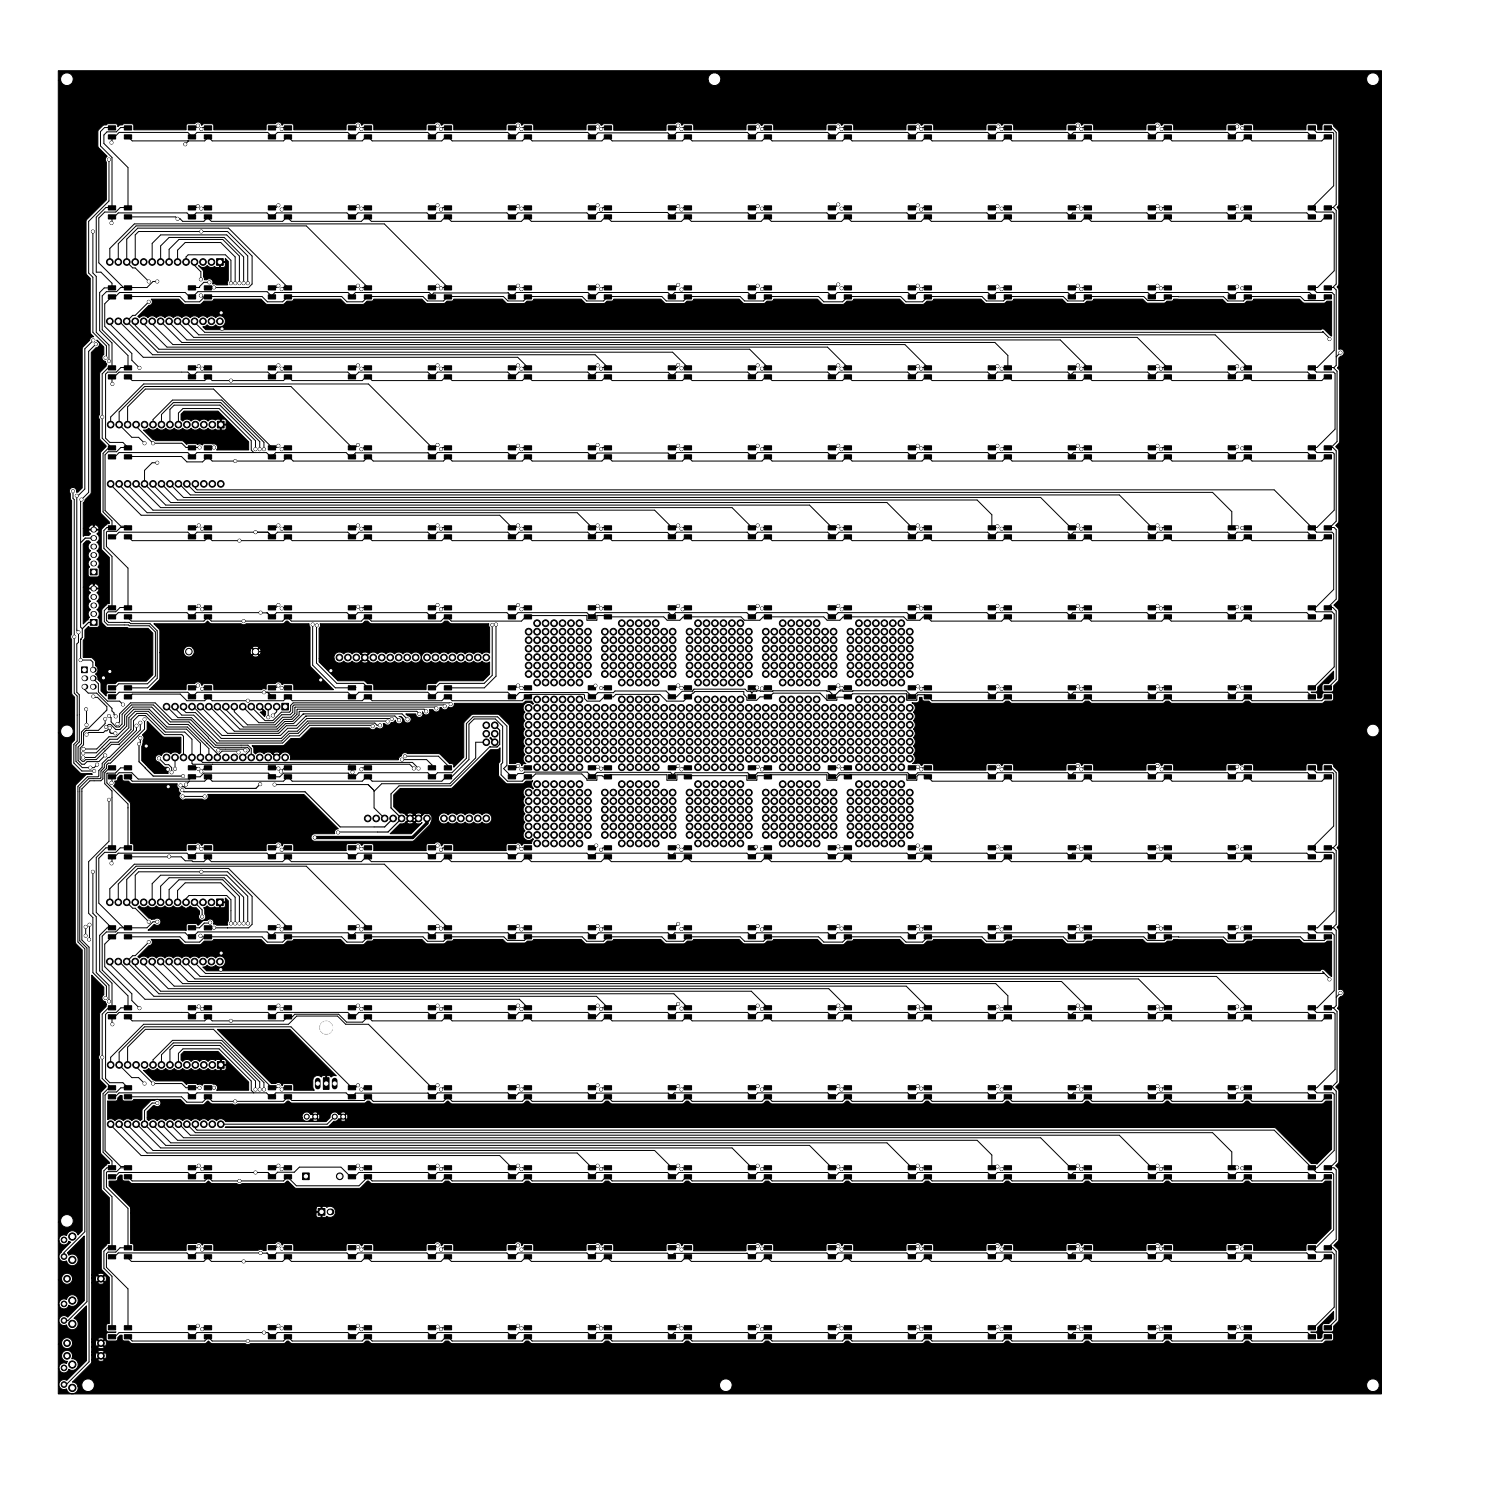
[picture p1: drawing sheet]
<svg xmlns="http://www.w3.org/2000/svg" width="450mm" height="450mm" viewBox="0 0 450 450" stroke-linecap="round" stroke-linejoin="round" font-family="sans-serif">
<g fill="#000" stroke="#000" stroke-width=".3">
<path d="M32.5 37.7h2.2v1.3h-2.2zM37.3 37.7h2.2v1.3h-2.2zM56.5 37.7h2.2v1.3h-2.2zM61.3 37.7h2.2v1.3h-2.2zM80.5 37.7h2.2v1.3h-2.2zM85.3 37.7h2.2v1.3h-2.2zM104.4 37.7h2.2v1.3h-2.2zM109.2 37.7h2.2v1.3h-2.2zM128.4 37.7h2.2v1.3h-2.2zM133.2 37.7h2.2v1.3h-2.2zM152.4 37.7h2.2v1.3h-2.2zM157.2 37.7h2.2v1.3h-2.2z"/>
<path d="M176.4 37.7h2.2v1.3h-2.2zM181.2 37.7h2.2v1.3h-2.2zM200.4 37.7h2.2v1.3h-2.2zM205.2 37.7h2.2v1.3h-2.2zM224.4 37.7h2.2v1.3h-2.2zM229.2 37.7h2.2v1.3h-2.2zM248.4 37.7h2.2v1.3h-2.2zM253.2 37.7h2.2v1.3h-2.2zM272.4 37.7h2.2v1.3h-2.2zM277.2 37.7h2.2v1.3h-2.2zM296.3 37.7h2.2v1.3h-2.2zM301.2 37.7h2.2v1.3h-2.2z"/>
<path d="M320.3 37.7h2.2v1.3h-2.2zM325.1 37.7h2.2v1.3h-2.2zM344.3 37.7h2.2v1.3h-2.2zM349.1 37.7h2.2v1.3h-2.2zM368.3 37.7h2.2v1.3h-2.2zM373.1 37.7h2.2v1.3h-2.2zM392.3 37.7h2.2v1.3h-2.2zM397.1 37.7h2.2v1.3h-2.2zM32.5 40.4h2.2v1.3h-2.2zM37.3 40.4h2.2v1.3h-2.2zM56.5 40.4h2.2v1.3h-2.2zM61.3 40.4h2.2v1.3h-2.2z"/>
<path d="M80.5 40.4h2.2v1.3h-2.2zM85.3 40.4h2.2v1.3h-2.2zM104.4 40.4h2.2v1.3h-2.2zM109.2 40.4h2.2v1.3h-2.2zM128.4 40.4h2.2v1.3h-2.2zM133.2 40.4h2.2v1.3h-2.2zM152.4 40.4h2.2v1.3h-2.2zM157.2 40.4h2.2v1.3h-2.2zM176.4 40.4h2.2v1.3h-2.2zM181.2 40.4h2.2v1.3h-2.2zM200.4 40.4h2.2v1.3h-2.2zM205.2 40.4h2.2v1.3h-2.2z"/>
<path d="M224.4 40.4h2.2v1.3h-2.2zM229.2 40.4h2.2v1.3h-2.2zM248.4 40.4h2.2v1.3h-2.2zM253.2 40.4h2.2v1.3h-2.2zM272.4 40.4h2.2v1.3h-2.2zM277.2 40.4h2.2v1.3h-2.2zM296.3 40.4h2.2v1.3h-2.2zM301.2 40.4h2.2v1.3h-2.2zM320.3 40.4h2.2v1.3h-2.2zM325.1 40.4h2.2v1.3h-2.2zM344.3 40.4h2.2v1.3h-2.2zM349.1 40.4h2.2v1.3h-2.2z"/>
<path d="M368.3 40.4h2.2v1.3h-2.2zM373.1 40.4h2.2v1.3h-2.2zM392.3 40.4h2.2v1.3h-2.2zM397.1 40.4h2.2v1.3h-2.2zM32.5 64.4h2.2v1.3h-2.2zM32.5 61.7h2.2v1.3h-2.2zM37.3 64.4h2.2v1.3h-2.2zM37.3 61.7h2.2v1.3h-2.2zM56.5 64.4h2.2v1.3h-2.2zM56.5 61.7h2.2v1.3h-2.2zM61.3 64.4h2.2v1.3h-2.2zM61.3 61.7h2.2v1.3h-2.2z"/>
<path d="M65 77.6h2v2h-2zM59.5 79.7l.1-.1a1.6 1.6 0 0 0 2.5 0 1.6 1.6 0 0 0 2.3 .3l.4 .3h.9l.1-1.5h.3v1.4l1 .1 .5-.5v-.8l-1.8-.2v-.3h1.6l.2-.9 .9 .9v5.8l-.3 .5 .1 .7h-3.3l-.6-.3-.6 .1a1.12 1.12 0 0 0-.4-1.4 1.12 1.12 0 0 0-1.4 .1h-.7l-.3-.9v-1.8zM80.5 64.4h2.2v1.3h-2.2zM80.5 61.7h2.2v1.3h-2.2zM85.3 64.4h2.2v1.3h-2.2zM85.3 61.7h2.2v1.3h-2.2zM104.4 64.4h2.2v1.3h-2.2zM104.4 61.7h2.2v1.3h-2.2zM109.2 64.4h2.2v1.3h-2.2zM109.2 61.7h2.2v1.3h-2.2zM128.4 64.4h2.2v1.3h-2.2zM128.4 61.7h2.2v1.3h-2.2z"/>
<path d="M133.2 64.4h2.2v1.3h-2.2zM133.2 61.7h2.2v1.3h-2.2zM152.4 64.4h2.2v1.3h-2.2zM152.4 61.7h2.2v1.3h-2.2zM157.2 64.4h2.2v1.3h-2.2zM157.2 61.7h2.2v1.3h-2.2zM176.4 64.4h2.2v1.3h-2.2zM176.4 61.7h2.2v1.3h-2.2zM181.2 64.4h2.2v1.3h-2.2zM181.2 61.7h2.2v1.3h-2.2zM200.4 64.4h2.2v1.3h-2.2zM200.4 61.7h2.2v1.3h-2.2z"/>
<path d="M205.2 64.4h2.2v1.3h-2.2zM205.2 61.7h2.2v1.3h-2.2zM224.4 64.4h2.2v1.3h-2.2zM224.4 61.7h2.2v1.3h-2.2zM229.2 64.4h2.2v1.3h-2.2zM229.2 61.7h2.2v1.3h-2.2zM248.4 64.4h2.2v1.3h-2.2zM248.4 61.7h2.2v1.3h-2.2zM253.2 64.4h2.2v1.3h-2.2zM253.2 61.7h2.2v1.3h-2.2zM272.4 64.4h2.2v1.3h-2.2zM272.4 61.7h2.2v1.3h-2.2z"/>
<path d="M277.2 64.4h2.2v1.3h-2.2zM277.2 61.7h2.2v1.3h-2.2zM296.3 64.4h2.2v1.3h-2.2zM296.3 61.7h2.2v1.3h-2.2zM301.2 64.4h2.2v1.3h-2.2zM301.2 61.7h2.2v1.3h-2.2zM320.3 64.4h2.2v1.3h-2.2zM320.3 61.7h2.2v1.3h-2.2zM325.1 64.4h2.2v1.3h-2.2zM325.1 61.7h2.2v1.3h-2.2zM344.3 64.4h2.2v1.3h-2.2zM344.3 61.7h2.2v1.3h-2.2z"/>
<path d="M349.1 64.4h2.2v1.3h-2.2zM349.1 61.7h2.2v1.3h-2.2zM368.3 64.4h2.2v1.3h-2.2zM368.3 61.7h2.2v1.3h-2.2zM373.1 64.4h2.2v1.3h-2.2zM373.1 61.7h2.2v1.3h-2.2zM392.3 64.4h2.2v1.3h-2.2zM392.3 61.7h2.2v1.3h-2.2zM397.1 64.4h2.2v1.3h-2.2zM397.1 61.7h2.2v1.3h-2.2zM32.5 88.4h2.2v1.3h-2.2zM32.5 85.7h2.2v1.3h-2.2z"/>
<path d="M37.3 88.4h2.2v1.3h-2.2zM37.3 85.7h2.2v1.3h-2.2zM56.5 88.4h2.2v1.3h-2.2zM56.5 85.7h2.2v1.3h-2.2zM61.3 88.4h2.2v1.3h-2.2zM61.3 85.7h2.2v1.3h-2.2zM80.5 88.4h2.2v1.3h-2.2zM80.5 85.7h2.2v1.3h-2.2zM85.3 88.4h2.2v1.3h-2.2zM85.3 85.7h2.2v1.3h-2.2zM104.4 88.4h2.2v1.3h-2.2zM104.4 85.7h2.2v1.3h-2.2z"/>
<path d="M109.2 88.4h2.2v1.3h-2.2zM109.2 85.7h2.2v1.3h-2.2zM128.4 88.4h2.2v1.3h-2.2zM128.4 85.7h2.2v1.3h-2.2zM133.2 88.4h2.2v1.3h-2.2zM133.2 85.7h2.2v1.3h-2.2zM152.4 88.4h2.2v1.3h-2.2zM152.4 85.7h2.2v1.3h-2.2zM157.2 88.4h2.2v1.3h-2.2zM157.2 85.7h2.2v1.3h-2.2zM176.4 88.4h2.2v1.3h-2.2zM176.4 85.7h2.2v1.3h-2.2z"/>
<path d="M181.2 88.4h2.2v1.3h-2.2zM181.2 85.7h2.2v1.3h-2.2zM200.4 88.4h2.2v1.3h-2.2zM200.4 85.7h2.2v1.3h-2.2zM205.2 88.4h2.2v1.3h-2.2zM205.2 85.7h2.2v1.3h-2.2zM45.3 89.7h8.3l1.4 1.4 .5 .2h4.4l.5-.2 .8-.8h2.5l.4-.6h14.2l1.3 1.4 .6 .2h4.6l1.3-1h1.6l.4-.6h14l1.4 1.4 .6 .2h4.7l1.3-1h1.6l.4-.6h14.4l1.1 1.1 .6 .2h4.8l1.1-.7h1.6l.4-.6h14.6l1.1 1.1 .5 .2h4.7l1-.7h1.7l.4-.6h14.2l1.1 1.1 .5 .2h5.1l1-.7h1.6l.5-.6h14.1l1.1 1.1 .5 .2h5.2l1-.7h1.6l.4-.6h13.6l1.1 1.1 .6 .2h5.7l1-.7h1.6l.4-.6h13.1l1.4 1.4 .6 .2h5.6l1.3-1h1.6l.4-.6h13.8l1.3 1.4 .6 .2h5l1.3-1h1.6l.4-.6h14.2l1.1 1.1 .5 .2h5.1l1.1-.7h1.6l.4-.6h14.6l1.1 1.1 .5 .2h4.7l1.1-.7h1.6l.4-.6h14.7l1 1 .5 .2h4.8l1-.6h1.6l.4-.6 14.6 .1 1.1 1 .5 .2h4.7l1-.7h1.7l.4-.6h13.7l.9 1 .6 .2h5.8l.9-.6h1.4v10.5l-2.1-2a.78 .78 0 0 0-1.1 .1h-334.4l-.9-.9 1-.3 .3-.3a1.6 1.6 0 0 0 2.6 0 1.65 1.65 0 0 0 2.4 .2 1.65 1.65 0 0 0 0-2.5 1.65 1.65 0 0 0-2.4 .2 1.6 1.6 0 0 0-2.6 0 1.6 1.6 0 0 0-2.5 0 1.6 1.6 0 0 0-2.5 0 1.6 1.6 0 0 0-2.6 0 1.6 1.6 0 0 0-2.5 0 1.6 1.6 0 0 0-2.6 0 1.6 1.6 0 0 0-2.5 0 1.6 1.6 0 0 0-2.5 0 1.6 1.6 0 0 0-2.6 0l-.5-.4 3.3-3.3a1.07 1.07 0 0 0 1.1-.7 1.07 1.07 0 0 0-.4-1.2zM224.4 88.4h2.2v1.3h-2.2zM224.4 85.7h2.2v1.3h-2.2zM229.2 88.4h2.2v1.3h-2.2zM229.2 85.7h2.2v1.3h-2.2zM248.4 88.4h2.2v1.3h-2.2z"/>
<path d="M248.4 85.7h2.2v1.3h-2.2zM253.2 88.4h2.2v1.3h-2.2zM253.2 85.7h2.2v1.3h-2.2zM272.4 88.4h2.2v1.3h-2.2zM272.4 85.7h2.2v1.3h-2.2zM277.2 88.4h2.2v1.3h-2.2zM277.2 85.7h2.2v1.3h-2.2zM296.3 88.4h2.2v1.3h-2.2zM296.3 85.7h2.2v1.3h-2.2zM301.2 88.4h2.2v1.3h-2.2zM301.2 85.7h2.2v1.3h-2.2zM320.3 88.4h2.2v1.3h-2.2z"/>
<path d="M320.3 85.7h2.2v1.3h-2.2zM325.1 88.4h2.2v1.3h-2.2zM325.1 85.7h2.2v1.3h-2.2zM344.3 88.4h2.2v1.3h-2.2zM344.3 85.7h2.2v1.3h-2.2zM349.1 88.4h2.2v1.3h-2.2zM349.1 85.7h2.2v1.3h-2.2zM368.3 88.4h2.2v1.3h-2.2zM368.3 85.7h2.2v1.3h-2.2zM373.1 88.4h2.2v1.3h-2.2zM373.1 85.7h2.2v1.3h-2.2zM392.3 88.4h2.2v1.3h-2.2z"/>
<path d="M392.3 85.7h2.2v1.3h-2.2zM397.1 88.4h2.2v1.3h-2.2zM397.1 85.7h2.2v1.3h-2.2zM29.1 102l2 2v2.3a1.18 1.18 0 0 0-.5 1.3 1.18 1.18 0 0 0 1 .9l.5 .7-.3 .6-1.7 1.7-.2 .6v12.2a1.03 1.03 0 0 0 0 1.5v5.9l1.9 2v.2l-1.5 1.5-.2 .6v17.5l.2 .6 2.5 2.4v.5l-.6 .1-.7 .5-.9 .9-.2 .6v5.6l2.4 2.5v13.8l-.8 .2-1.4 1.6-.1 3.6a2.78 2.78 0 0 0 1.5 1.7l12.4 .4 1.4 1.4v12.5l-1.9 1.9h-8.3l-1.1 .7-2.3 .1-.4 .6 .2 1.7 .5 .2h2.2l-2.5 .2-.3 .3-.1 .6-1.5-1.5-.1-2.4-.9-1a1.37 1.37 0 0 0-.7-1.7 1.45 1.45 0 0 0 0-2.5 1.97 1.97 0 0 0-1.4-2.4h-2.2v-5.2l.5-.8v-2.3l1-1.1 .6 .4 2.5-.2 .2-.5v-1.7l-.5-.6a1.46 1.46 0 0 0-.3-2.4 1.45 1.45 0 0 0 0-2.5 1.45 1.45 0 0 0 0-2.5l.5-.4 .2-.5-.1-.3h-3l-.1 .3 .3 .5 .4 .4a1.45 1.45 0 0 0 0 2.5 1.45 1.45 0 0 0 0 2.5 1.46 1.46 0 0 0-.3 2.4l-.5 .7-1.4 1.2v-11l3 .3v-1.2h.2v1.2h1.4l.1-.3a1.29 1.29 0 0 0-1.7-.9 1.16 1.16 0 0 0-1.5 .9h-1.5v-13l.9-.9h.8l.5 .4a1.45 1.45 0 0 0 0 2.6 1.45 1.45 0 0 0 0 2.5 1.46 1.46 0 0 0-.3 2.4l-.5 .6v1.7l.2 .5 .5 .1 2.5-.1 .2-.5v-1.7l-.5-.6a1.46 1.46 0 0 0-.3-2.4 1.45 1.45 0 0 0 0-2.5 1.45 1.45 0 0 0 0-2.6 1.45 1.45 0 0 0 0-2.5l.5-.4 .2-.5-.1-.2h-3l-.1 .2 .3 .5 .4 .4-.5 .5h-1.1l-.6 .2v-2.3l3 .2v-1.2h.2v1.2h1.4l.1-.2a1.29 1.29 0 0 0-1.7-1 1.16 1.16 0 0 0-1.5 1h-1.5v-7.7l.3-.4 .2-.5 1.6-1.7 .3-.5v-42l1.4-1.4a1.08 1.08 0 0 0 1-.9 1.08 1.08 0 0 0-.7-1.2zM32.5 112.4h2.2v1.3h-2.2zM32.5 109.7h2.2v1.3h-2.2zM37.3 112.4h2.2v1.3h-2.2zM37.3 109.7h2.2v1.3h-2.2zM56.5 112.4h2.2v1.3h-2.2zM56.5 109.7h2.2v1.3h-2.2zM61.3 112.4h2.2v1.3h-2.2zM61.3 109.7h2.2v1.3h-2.2z"/>
<path d="M80.5 112.4h2.2v1.3h-2.2zM80.5 109.7h2.2v1.3h-2.2zM85.3 112.4h2.2v1.3h-2.2zM85.3 109.7h2.2v1.3h-2.2zM104.4 112.4h2.2v1.3h-2.2zM104.4 109.7h2.2v1.3h-2.2zM109.2 112.4h2.2v1.3h-2.2zM109.2 109.7h2.2v1.3h-2.2zM128.4 112.4h2.2v1.3h-2.2zM128.4 109.7h2.2v1.3h-2.2zM133.2 112.4h2.2v1.3h-2.2zM133.2 109.7h2.2v1.3h-2.2z"/>
<path d="M152.4 112.4h2.2v1.3h-2.2zM152.4 109.7h2.2v1.3h-2.2zM157.2 112.4h2.2v1.3h-2.2zM157.2 109.7h2.2v1.3h-2.2zM176.4 112.4h2.2v1.3h-2.2zM176.4 109.7h2.2v1.3h-2.2zM181.2 112.4h2.2v1.3h-2.2zM181.2 109.7h2.2v1.3h-2.2zM200.4 112.4h2.2v1.3h-2.2zM200.4 109.7h2.2v1.3h-2.2zM205.2 112.4h2.2v1.3h-2.2zM205.2 109.7h2.2v1.3h-2.2z"/>
<path d="M224.4 112.4h2.2v1.3h-2.2zM224.4 109.7h2.2v1.3h-2.2zM229.2 112.4h2.2v1.3h-2.2zM229.2 109.7h2.2v1.3h-2.2zM248.4 112.4h2.2v1.3h-2.2zM248.4 109.7h2.2v1.3h-2.2zM253.2 112.4h2.2v1.3h-2.2zM253.2 109.7h2.2v1.3h-2.2zM272.4 112.4h2.2v1.3h-2.2zM272.4 109.7h2.2v1.3h-2.2zM277.2 112.4h2.2v1.3h-2.2zM277.2 109.7h2.2v1.3h-2.2z"/>
<path d="M296.3 112.4h2.2v1.3h-2.2zM296.3 109.7h2.2v1.3h-2.2zM301.2 112.4h2.2v1.3h-2.2zM301.2 109.7h2.2v1.3h-2.2zM320.3 112.4h2.2v1.3h-2.2zM320.3 109.7h2.2v1.3h-2.2zM325.1 112.4h2.2v1.3h-2.2zM325.1 109.7h2.2v1.3h-2.2zM344.3 112.4h2.2v1.3h-2.2zM344.3 109.7h2.2v1.3h-2.2zM349.1 112.4h2.2v1.3h-2.2zM349.1 109.7h2.2v1.3h-2.2z"/>
<path d="M368.3 112.4h2.2v1.3h-2.2zM368.3 109.7h2.2v1.3h-2.2zM373.1 112.4h2.2v1.3h-2.2zM373.1 109.7h2.2v1.3h-2.2zM392.3 112.4h2.2v1.3h-2.2zM392.3 109.7h2.2v1.3h-2.2zM397.1 112.4h2.2v1.3h-2.2zM397.1 109.7h2.2v1.3h-2.2zM32.5 136.4h2.2v1.2h-2.2zM32.5 133.7h2.2v1.2h-2.2zM37.3 136.4h2.2v1.2h-2.2zM37.3 133.7h2.2v1.2h-2.2z"/>
<path d="M56.5 136.4h2.2v1.2h-2.2zM56.5 133.7h2.2v1.2h-2.2zM61.3 136.4h2.2v1.2h-2.2zM61.3 133.7h2.2v1.2h-2.2zM65.2 126.3h2v2h-2zM43 129h.7l.9-.6a1.6 1.6 0 0 0 2.6 0 1.6 1.6 0 0 0 2.5 0 1.6 1.6 0 0 0 2.5 0 1.6 1.6 0 0 0 2.6 0 1.6 1.6 0 0 0 2.5 0 1.6 1.6 0 0 0 2.6 0 1.6 1.6 0 0 0 2.5 0 1.6 1.6 0 0 0 2.3 .3l.4 .3h.8l.2-1.5h.2l.2 1.5h.8l.5-.5-.1-1h-1.6v-1.6h.2v1.3h1.4l.1-1-.2-.4-2.5-.1-.4 .3a1.6 1.6 0 0 0-2.3 .3 1.6 1.6 0 0 0-2.5 0 1.6 1.6 0 0 0-2.6 0 1.6 1.6 0 0 0-2.5 0l-.5-.4v-1.7l.9-.9h10.2l9.2 9.2v2.4h-9.6a1.15 1.15 0 0 0 .1-1.4 1.15 1.15 0 0 0-1.4-.4l-2.4-.1-.6 .5a1.05 1.05 0 0 0-1.5-.2l-.5-.3h-2.2l-.5 .3-.9-.9-.6-.3h-7.9l-.7-.2zM80.5 136.4h2.2v1.2h-2.2zM80.5 133.7h2.2v1.2h-2.2zM85.3 136.4h2.2v1.2h-2.2zM85.3 133.7h2.2v1.2h-2.2zM104.4 136.4h2.2v1.2h-2.2zM104.4 133.7h2.2v1.2h-2.2z"/>
<path d="M109.2 136.4h2.2v1.2h-2.2zM109.2 133.7h2.2v1.2h-2.2zM128.4 136.4h2.2v1.2h-2.2zM128.4 133.7h2.2v1.2h-2.2zM133.2 136.4h2.2v1.2h-2.2zM133.2 133.7h2.2v1.2h-2.2zM152.4 136.4h2.2v1.2h-2.2zM152.4 133.7h2.2v1.2h-2.2zM157.2 136.4h2.2v1.2h-2.2zM157.2 133.7h2.2v1.2h-2.2zM176.4 136.4h2.2v1.2h-2.2zM176.4 133.7h2.2v1.2h-2.2z"/>
<path d="M181.2 136.4h2.2v1.2h-2.2zM181.2 133.7h2.2v1.2h-2.2zM200.4 136.4h2.2v1.2h-2.2zM200.4 133.7h2.2v1.2h-2.2zM205.2 136.4h2.2v1.2h-2.2zM205.2 133.7h2.2v1.2h-2.2zM224.4 136.4h2.2v1.2h-2.2zM224.4 133.7h2.2v1.2h-2.2zM229.2 136.4h2.2v1.2h-2.2zM229.2 133.7h2.2v1.2h-2.2zM248.4 136.4h2.2v1.2h-2.2zM248.4 133.7h2.2v1.2h-2.2z"/>
<path d="M253.2 136.4h2.2v1.2h-2.2zM253.2 133.7h2.2v1.2h-2.2zM272.4 136.4h2.2v1.2h-2.2zM272.4 133.7h2.2v1.2h-2.2zM277.2 136.4h2.2v1.2h-2.2zM277.2 133.7h2.2v1.2h-2.2zM296.3 136.4h2.2v1.2h-2.2zM296.3 133.7h2.2v1.2h-2.2zM301.2 136.4h2.2v1.2h-2.2zM301.2 133.7h2.2v1.2h-2.2zM320.3 136.4h2.2v1.2h-2.2zM320.3 133.7h2.2v1.2h-2.2z"/>
<path d="M325.1 136.4h2.2v1.2h-2.2zM325.1 133.7h2.2v1.2h-2.2zM344.3 136.4h2.2v1.2h-2.2zM344.3 133.7h2.2v1.2h-2.2zM349.1 136.4h2.2v1.2h-2.2zM349.1 133.7h2.2v1.2h-2.2zM368.3 136.4h2.2v1.2h-2.2zM368.3 133.7h2.2v1.2h-2.2zM373.1 136.4h2.2v1.2h-2.2zM373.1 133.7h2.2v1.2h-2.2zM392.3 136.4h2.2v1.2h-2.2zM392.3 133.7h2.2v1.2h-2.2z"/>
<path d="M397.1 136.4h2.2v1.2h-2.2zM397.1 133.7h2.2v1.2h-2.2zM32.5 157.7h2.2v1.2h-2.2zM37.3 157.7h2.2v1.2h-2.2zM56.5 157.7h2.2v1.2h-2.2zM61.3 157.7h2.2v1.2h-2.2zM80.5 157.7h2.2v1.2h-2.2zM85.3 157.7h2.2v1.2h-2.2zM104.4 157.7h2.2v1.2h-2.2zM109.2 157.7h2.2v1.2h-2.2zM128.4 157.7h2.2v1.2h-2.2zM133.2 157.7h2.2v1.2h-2.2z"/>
<path d="M152.4 157.7h2.2v1.2h-2.2zM157.2 157.7h2.2v1.2h-2.2zM176.4 157.7h2.2v1.2h-2.2zM181.2 157.7h2.2v1.2h-2.2zM200.4 157.7h2.2v1.2h-2.2zM205.2 157.7h2.2v1.2h-2.2zM224.4 157.7h2.2v1.2h-2.2zM229.2 157.7h2.2v1.2h-2.2zM248.4 157.7h2.2v1.2h-2.2zM253.2 157.7h2.2v1.2h-2.2zM272.4 157.7h2.2v1.2h-2.2zM277.2 157.7h2.2v1.2h-2.2z"/>
<path d="M296.3 157.7h2.2v1.2h-2.2zM301.2 157.7h2.2v1.2h-2.2zM320.3 157.7h2.2v1.2h-2.2zM325.1 157.7h2.2v1.2h-2.2zM344.3 157.7h2.2v1.2h-2.2zM349.1 157.7h2.2v1.2h-2.2zM368.3 157.7h2.2v1.2h-2.2zM373.1 157.7h2.2v1.2h-2.2zM392.3 157.7h2.2v1.2h-2.2zM397.1 157.7h2.2v1.2h-2.2zM27.1 170.7h2v1.7h-2zM32.5 160.4h2.2v1.2h-2.2z"/>
<path d="M37.3 160.4h2.2v1.2h-2.2zM56.5 160.4h2.2v1.2h-2.2zM61.3 160.4h2.2v1.2h-2.2zM80.5 160.4h2.2v1.2h-2.2zM85.3 160.4h2.2v1.2h-2.2zM104.4 160.4h2.2v1.2h-2.2zM109.2 160.4h2.2v1.2h-2.2zM128.4 160.4h2.2v1.2h-2.2zM133.2 160.4h2.2v1.2h-2.2zM152.4 160.4h2.2v1.2h-2.2zM157.2 160.4h2.2v1.2h-2.2zM176.4 160.4h2.2v1.2h-2.2z"/>
<path d="M181.2 160.4h2.2v1.2h-2.2zM200.4 160.4h2.2v1.2h-2.2zM205.2 160.4h2.2v1.2h-2.2zM224.4 160.4h2.2v1.2h-2.2zM229.2 160.4h2.2v1.2h-2.2zM248.4 160.4h2.2v1.2h-2.2zM253.2 160.4h2.2v1.2h-2.2zM272.4 160.4h2.2v1.2h-2.2zM277.2 160.4h2.2v1.2h-2.2zM296.3 160.4h2.2v1.2h-2.2zM301.2 160.4h2.2v1.2h-2.2zM320.3 160.4h2.2v1.2h-2.2z"/>
<path d="M325.1 160.4h2.2v1.2h-2.2zM344.3 160.4h2.2v1.2h-2.2zM349.1 160.4h2.2v1.2h-2.2zM368.3 160.4h2.2v1.2h-2.2zM373.1 160.4h2.2v1.2h-2.2zM392.3 160.4h2.2v1.2h-2.2zM397.1 160.4h2.2v1.2h-2.2zM27.1 185.8h2v1.7h-2zM32.5 184.4h2.2v1.2h-2.2zM32.5 181.7h2.2v1.2h-2.2zM37.3 184.4h2.2v1.2h-2.2zM37.3 181.7h2.2v1.2h-2.2z"/>
<path d="M56.5 184.4h2.2v1.2h-2.2zM56.5 181.7h2.2v1.2h-2.2zM61.3 184.4h2.2v1.2h-2.2zM61.3 181.7h2.2v1.2h-2.2zM46.1 187.1h15l1.1-.8 1.2 .8h8.9a1.02 1.02 0 0 0 1.5 0h10.9l1.2-.8h.4l1.1 .8h5.3l.3 .9v11.8l7 7h-11.9v-1.4l-.4-.3-2.4-.1-.8 .3a1.08 1.08 0 0 0-.9-.8 1.08 1.08 0 0 0-1.1 .5h-2.3l-.3 .4-.1 1.3a1.05 1.05 0 0 0-1.4 .1h-14.3v-1.4l-.4-.3-2.4-.1-.9 .5a1.08 1.08 0 0 0-.8-1 1.08 1.08 0 0 0-1.2 .5l-2.4 .2-.2 1.6h-10.9l3-3.1v-8h7.1a1.61 1.61 0 0 0 1.2 1.3 1.61 1.61 0 0 0 1.6-.5h17.9a1.14 1.14 0 0 0 1.9 0l-1-.9-.9 .9h-17.9l.5-.8v-.5h16.7l.2 1.1 .3 .1 1-1h.3l1 1a1.14 1.14 0 0 0 0-1.9l-1 .9h-.3l-1-.9-.3 .1-.2 .6h-16.7l-.5-.9h17.9l.9 .9 1-.9a1.14 1.14 0 0 0-1.9 0h-17.9a1.62 1.62 0 0 0-1.9-.3 1.62 1.62 0 0 0-.9 1.7h-7.1v-6.8zM80.5 184.4h2.2v1.2h-2.2zM80.5 181.7h2.2v1.2h-2.2zM85.3 184.4h2.2v1.2h-2.2zM85.3 181.7h2.2v1.2h-2.2zM104.4 184.4h2.2v1.2h-2.2zM104.4 181.7h2.2v1.2h-2.2zM109.2 184.4h2.2v1.2h-2.2z"/>
<path d="M109.2 181.7h2.2v1.2h-2.2zM96 187.1h12.4l1.1-.8h.8l1.1 .8h20.8l1.2-.8h.8l1.2 .8h11.2l-.1 .5 .3 .6v7.7a1.59 1.59 0 0 0-2.2 .3 1.6 1.6 0 0 0-2.6 0 1.6 1.6 0 0 0-2.5 0 1.6 1.6 0 0 0-2.6 0 1.6 1.6 0 0 0-2.5 0 1.6 1.6 0 0 0-2.5 0 1.6 1.6 0 0 0-2.6 0 1.65 1.65 0 0 0-2.4-.2 1.65 1.65 0 0 0 0 2.4 1.65 1.65 0 0 0 2.4-.2 1.6 1.6 0 0 0 2.6 0 1.6 1.6 0 0 0 2.5 0 1.6 1.6 0 0 0 2.5 0 1.6 1.6 0 0 0 2.6 0 1.6 1.6 0 0 0 2.5 0 1.6 1.6 0 0 0 2.6 0 1.6 1.6 0 0 0 2.2 .3v3.7l-1.9 2h-13l-1.2 .8h-2.3l-.4 .2-.2 1.6h-15.7l-.2-1.6-1.7-.2-.9-.8h-8l-5.6-5.7v-1h4.5a1.65 1.65 0 0 0 1.2 1.3 1.65 1.65 0 0 0 1.7-.6 1.6 1.6 0 0 0 2.5 0 1.58 1.58 0 0 0 2.4 .1h.4a1.17 1.17 0 0 0 2 0l-1-.9-1 .9h-.4l1.2-1.1h.4l1 1a1.68 1.68 0 0 0 2.6 0 1.6 1.6 0 0 0 2.6 0 1.6 1.6 0 0 0 2.5 0 1.6 1.6 0 0 0 2.5 0 1.6 1.6 0 0 0 2.6 0 1.65 1.65 0 0 0 2.4 .2 1.65 1.65 0 0 0 0-2.4 1.65 1.65 0 0 0-2.4 .2 1.6 1.6 0 0 0-2.6 0 1.6 1.6 0 0 0-2.5 0 1.6 1.6 0 0 0-2.5 0 1.6 1.6 0 0 0-2.6 0 1.68 1.68 0 0 0-2.6 0l-1 1h-.4l-1.2-1.2h.4l1 1 1-1a1.17 1.17 0 0 0-2 0h-.4a1.58 1.58 0 0 0-2.4 .2 1.6 1.6 0 0 0-2.5 0 1.65 1.65 0 0 0-2-.5 1.65 1.65 0 0 0-.9 1.8h-4.5v-9.1a1.04 1.04 0 0 0 .3-1.3zM128.4 184.4h2.2v1.2h-2.2zM128.4 181.7h2.2v1.2h-2.2zM133.2 184.4h2.2v1.2h-2.2zM133.2 181.7h2.2v1.2h-2.2zM152.4 184.4h2.2v1.2h-2.2zM152.4 181.7h2.2v1.2h-2.2zM157.2 184.4h2.2v1.2h-2.2zM157.2 181.7h2.2v1.2h-2.2zM176.4 184.4h2.2v1.2h-2.2zM176.4 181.7h2.2v1.2h-2.2z"/>
<path d="M181.2 184.4h2.2v1.2h-2.2zM181.2 181.7h2.2v1.2h-2.2zM200.4 184.4h2.2v1.2h-2.2zM200.4 181.7h2.2v1.2h-2.2zM205.2 184.4h2.2v1.2h-2.2zM205.2 181.7h2.2v1.2h-2.2zM224.4 184.4h2.2v1.2h-2.2zM224.4 181.7h2.2v1.2h-2.2zM229.2 184.4h2.2v1.2h-2.2zM229.2 181.7h2.2v1.2h-2.2zM248.4 184.4h2.2v1.2h-2.2zM248.4 181.7h2.2v1.2h-2.2z"/>
<path d="M253.2 184.4h2.2v1.2h-2.2zM253.2 181.7h2.2v1.2h-2.2zM272.4 184.4h2.2v1.2h-2.2zM272.4 181.7h2.2v1.2h-2.2zM277.2 184.4h2.2v1.2h-2.2zM277.2 181.7h2.2v1.2h-2.2zM296.3 184.4h2.2v1.2h-2.2zM296.3 181.7h2.2v1.2h-2.2zM301.2 184.4h2.2v1.2h-2.2zM301.2 181.7h2.2v1.2h-2.2zM320.3 184.4h2.2v1.2h-2.2zM320.3 181.7h2.2v1.2h-2.2z"/>
<path d="M325.1 184.4h2.2v1.2h-2.2zM325.1 181.7h2.2v1.2h-2.2zM344.3 184.4h2.2v1.2h-2.2zM344.3 181.7h2.2v1.2h-2.2zM349.1 184.4h2.2v1.2h-2.2zM349.1 181.7h2.2v1.2h-2.2zM368.3 184.4h2.2v1.2h-2.2zM368.3 181.7h2.2v1.2h-2.2zM373.1 184.4h2.2v1.2h-2.2zM373.1 181.7h2.2v1.2h-2.2zM392.3 184.4h2.2v1.2h-2.2zM392.3 181.7h2.2v1.2h-2.2z"/>
<path d="M397.1 184.4h2.2v1.2h-2.2zM397.1 181.7h2.2v1.2h-2.2zM24.4 200h1.8v1.7h-1.8zM27.7 205.8h.3v.3h-.3zM32.5 208.4h2.2v1.2h-2.2zM32.5 205.7h2.2v1.2h-2.2zM37.3 208.4h2.2v1.2h-2.2zM37.3 205.7h2.2v1.2h-2.2zM56.5 208.4h2.2v1.2h-2.2zM56.5 205.7h2.2v1.2h-2.2zM61.3 208.4h2.2v1.2h-2.2zM61.3 205.7h2.2v1.2h-2.2z"/>
<path d="M77.9 211.7l1.7 1.7v1l-.2 .5-1.4-1.3 .8-.3 .1-.2-1.2-1.2zM80.5 208.4h2.2v1.2h-2.2zM80.5 205.7h2.2v1.2h-2.2zM84.5 210.9h2v2h-2zM85.3 208.4h2.2v1.2h-2.2zM85.3 205.7h2.2v1.2h-2.2zM104.4 208.4h2.2v1.2h-2.2zM104.4 205.7h2.2v1.2h-2.2zM109.2 208.4h2.2v1.2h-2.2zM109.2 205.7h2.2v1.2h-2.2zM128.4 208.4h2.2v1.2h-2.2zM128.4 205.7h2.2v1.2h-2.2z"/>
<path d="M133.2 208.4h2.2v1.2h-2.2zM133.2 205.7h2.2v1.2h-2.2zM152.4 208.4h2.2v1.2h-2.2zM152.4 205.7h2.2v1.2h-2.2zM157.2 208.4h2.2v1.2h-2.2zM157.2 205.7h2.2v1.2h-2.2zM75.6 223.6h9.5l2.1-2.1 2.8-.1 3.2-3.1 17.7 .1a1.08 1.08 0 0 0 1.9-.2l.3 .1a1.14 1.14 0 0 0 1.4 .1 1.14 1.14 0 0 0 .4-1.4h.5a1.08 1.08 0 0 0 1 .5 1.08 1.08 0 0 0 .9-.8 1.06 1.06 0 0 0 1.2-.7 1.12 1.12 0 0 0 1.1 1.1 1.12 1.12 0 0 0 1.2-1.1 1.12 1.12 0 0 0-1.1-1.1h.5l.9 .9a1.09 1.09 0 0 0 1.1 1 1.09 1.09 0 0 0 1.1-1 1.09 1.09 0 0 0-1.1-1.1l-.5-.6h3a1.1 1.1 0 0 0 1.4 1 1.1 1.1 0 0 0 .6-1.6 1.1 1.1 0 0 0 1.4 .9 1.1 1.1 0 0 0 .7-1.6h1a1.09 1.09 0 0 0 1.4 .7 1.09 1.09 0 0 0 .7-1.3h.5a1.08 1.08 0 0 0 1.1 .7 1.08 1.08 0 0 0 1-.9 1.09 1.09 0 0 0 1.2 .1 1.09 1.09 0 0 0 .5-1.2h20.4l1-.6 1.9-.1 .5 .8-.2 .2a1.66 1.66 0 0 0-2.5-.1 1.66 1.66 0 0 0 .2 2.5 1.61 1.61 0 0 0 0 2.5 1.61 1.61 0 0 0 0 2.6 1.61 1.61 0 0 0 0 2.5 1.61 1.61 0 0 0 0 2.5 1.61 1.61 0 0 0 0 2.6 1.63 1.63 0 0 0 .2 2.7h-.7l-.6 .6a1.07 1.07 0 0 0-.7-.9 1.07 1.07 0 0 0-1.2 .3h-1.7l-.1-11.5-2.9-3.1-.6-.2h-7.6l-2.3 2.2-.2 .6v10.1l-3 3-.2-.9-1.1-.2-3-2.9-9.6-.1a1.09 1.09 0 0 0-1.2-.2 1.09 1.09 0 0 0-.7 .9 1.06 1.06 0 0 0-.8 1.2h-32.5a1.67 1.67 0 0 0-.7-2.2 1.67 1.67 0 0 0-2.2 .5l-1.1 1.2-1.4-1.4h.4l1 1 .9-1a1.17 1.17 0 0 0-1.9 0h-.4a1.58 1.58 0 0 0-2.4 .1 1.6 1.6 0 0 0-2.6 0l-.5-.4v-1.5zM176.4 208.4h2.2v1.2h-2.2zM176.4 205.7h2.2v1.2h-2.2zM181.2 208.4h2.2v1.2h-2.2zM181.2 205.7h2.2v1.2h-2.2zM200.4 208.4h2.2v1.2h-2.2z"/>
<path d="M200.4 205.7h2.2v1.2h-2.2zM205.2 208.4h2.2v1.2h-2.2zM205.2 205.7h2.2v1.2h-2.2zM224.4 208.4h2.2v1.2h-2.2zM224.4 205.7h2.2v1.2h-2.2zM229.2 208.4h2.2v1.2h-2.2zM229.2 205.7h2.2v1.2h-2.2zM248.4 208.4h2.2v1.2h-2.2zM248.4 205.7h2.2v1.2h-2.2zM253.2 208.4h2.2v1.2h-2.2zM253.2 205.7h2.2v1.2h-2.2zM272.4 208.4h2.2v1.2h-2.2z"/>
<path d="M272.4 205.7h2.2v1.2h-2.2zM277.2 208.4h2.2v1.2h-2.2zM277.2 205.7h2.2v1.2h-2.2zM296.3 208.4h2.2v1.2h-2.2zM296.3 205.7h2.2v1.2h-2.2zM301.2 208.4h2.2v1.2h-2.2zM301.2 205.7h2.2v1.2h-2.2zM320.3 208.4h2.2v1.2h-2.2zM320.3 205.7h2.2v1.2h-2.2zM325.1 208.4h2.2v1.2h-2.2zM325.1 205.7h2.2v1.2h-2.2zM344.3 208.4h2.2v1.2h-2.2z"/>
<path d="M344.3 205.7h2.2v1.2h-2.2zM349.1 208.4h2.2v1.2h-2.2zM349.1 205.7h2.2v1.2h-2.2zM368.3 208.4h2.2v1.2h-2.2zM368.3 205.7h2.2v1.2h-2.2zM373.1 208.4h2.2v1.2h-2.2zM373.1 205.7h2.2v1.2h-2.2zM392.3 208.4h2.2v1.2h-2.2zM392.3 205.7h2.2v1.2h-2.2zM397.1 208.4h2.2v1.2h-2.2zM397.1 205.7h2.2v1.2h-2.2zM32.5 232.3h2.2v1.3h-2.2z"/>
<path d="M32.5 229.6h2.2v1.3h-2.2zM37.3 232.3h2.2v1.3h-2.2zM37.3 229.6h2.2v1.3h-2.2zM44.1 216.5l.2-.1 4.7 4.6 5.2 .1v4.6l-.4 .4a1.6 1.6 0 0 0-2.6 0 1.62 1.62 0 0 0-2.8 .5 1.09 1.09 0 0 0-1.8 .4 1.09 1.09 0 0 0 1 1.5l1.7 1.5 1 .1 .4 .4-.3 1.4h-4.1l-3.8-3.8v-4.3l.3-.5 .1-1.3a1.06 1.06 0 0 0-.2-1.6l1.4-1.4zM56.5 232.3h2.2v1.3h-2.2zM56.5 229.6h2.2v1.3h-2.2zM61.3 232.3h2.2v1.3h-2.2zM61.3 229.6h2.2v1.3h-2.2zM80.5 232.3h2.2v1.3h-2.2zM80.5 229.6h2.2v1.3h-2.2zM85.3 232.3h2.2v1.3h-2.2zM85.3 229.6h2.2v1.3h-2.2z"/>
<path d="M104.4 232.3h2.2v1.3h-2.2zM104.4 229.6h2.2v1.3h-2.2zM109.2 232.3h2.2v1.3h-2.2zM109.2 229.6h2.2v1.3h-2.2zM128.4 232.3h2.2v1.3h-2.2zM128.4 229.6h2.2v1.3h-2.2zM133.2 232.3h2.2v1.3h-2.2zM133.2 229.6h2.2v1.3h-2.2zM146.9 221.3l.2-.2 1.5 1.5-.2 .2zM35.3 233.2l.8-.7h.5l.2 1.5 1.7 .2 1.2 .9h13.5a1.04 1.04 0 0 0 .5 1.4 1.03 1.03 0 0 0 .5 1.4 1.09 1.09 0 0 0-.3 1.6 1.09 1.09 0 0 0 1.6 .1l5.3 .2a1.1 1.1 0 0 0 1.3-.2 1.1 1.1 0 0 0 .2-1.3h28.8l10.3 10.3a1.06 1.06 0 0 0-1 1.4l-6.4 .1a1.13 1.13 0 0 0-.7 1.3 1.13 1.13 0 0 0 1.1 .9h29.4l.8-.3 4.3-4.3 .8-1.9h1.8l.2 .6a1.64 1.64 0 0 0 2.7 .1 1.6 1.6 0 0 0 2.5 0 1.6 1.6 0 0 0 2.6 0 1.6 1.6 0 0 0 2.5 0 1.6 1.6 0 0 0 2.6 0 1.65 1.65 0 0 0 2.4 .2 1.65 1.65 0 0 0 0-2.5 1.65 1.65 0 0 0-2.4 .2 1.6 1.6 0 0 0-2.6 0 1.6 1.6 0 0 0-2.5 0 1.6 1.6 0 0 0-2.6 0 1.6 1.6 0 0 0-2.5 0 1.65 1.65 0 0 0-2-.5 1.65 1.65 0 0 0-.9 1.9h-1.8v-.7a1.69 1.69 0 0 0-1.3-1.3 1.69 1.69 0 0 0-1.7 .7l-2.2 2.1 .1 .3a1.26 1.26 0 0 0 1.9-.3l.1 .1-3.3 3.3h-6.3l3-3a1.5 1.5 0 0 0 1.6-.4h.4l.1 .3a1.26 1.26 0 0 0 1.8-.3l-.9-1-1 1h-.4l1.2-1.1h.4l1.2 .9 .9-.9-.9-1-1.2 1h-.4l-1.2-1.2h.4l1 1 .9-1h.6l1 1 1-1-.1-.3a1.26 1.26 0 0 0-1.9 .3h-.6v-.3a1.26 1.26 0 0 0-1.9 .3l-1.2-.5-.8 .1-1.9-2v-3.5l1.9-1.9 15.5-.1 11.6-11.6h2l.9-.5v4.1l-.5 .8v3.2l.2 .5 1.9 1.9 .6 .3h4.4l1.2-.9 2-.1-.1 .1a1.63 1.63 0 0 0 .3 2.2l-.2 .2-.3-.3a1.67 1.67 0 0 0-2.3 .4 1.67 1.67 0 0 0 .3 2.3 1.61 1.61 0 0 0 0 2.5 1.61 1.61 0 0 0 0 2.6 1.61 1.61 0 0 0 0 2.5 1.61 1.61 0 0 0 0 2.5 1.66 1.66 0 0 0-.2 2.5 1.66 1.66 0 0 0 2.5-.1l.2 .2-.3 .3-.3 1h-2.2l-.8 .5a1.12 1.12 0 0 0-1.8-.5h-2.2l-.4 .2-.2 .4v1.5h-15.8l.1-1.5-.4-.6h-2.7l-.7 .7v-.3a1.1 1.1 0 0 0-.9-.9 1.1 1.1 0 0 0-1.1 .5l-2.3 .2-.2 .4v1.5h-15.7v-1.5l-.4-.6h-2.5l-.7 .5a1.21 1.21 0 0 0-1.9-.5h-2.2l-.4 .2-.2 .4v1.5h-15.7v-1.5l-.4-.6h-2.7l-.4 .7v-.3a1.1 1.1 0 0 0-.9-.9 1.1 1.1 0 0 0-1.1 .5h-2.1l-.5 .2-.2 .4v1.5h-15.7v-1.5l-.4-.6h-2.4l-.8 .5a1.19 1.19 0 0 0-1.8-.5h-2.2l-.5 .2-.2 .4 .1 1.5h-15.8v-1.7l-.4-.4h-.5l-.1-12.2-5-5.1 .4-.7-.1-.8 .7-.1zM152.4 232.3h2.2v1.3h-2.2zM152.4 229.6h2.2v1.3h-2.2z"/>
<path d="M157.2 232.3h2.2v1.3h-2.2zM157.2 229.6h2.2v1.3h-2.2zM176.4 232.3h2.2v1.3h-2.2zM176.4 229.6h2.2v1.3h-2.2zM181.2 232.3h2.2v1.3h-2.2zM181.2 229.6h2.2v1.3h-2.2zM200.4 232.3h2.2v1.3h-2.2zM200.4 229.6h2.2v1.3h-2.2zM205.2 232.3h2.2v1.3h-2.2zM205.2 229.6h2.2v1.3h-2.2zM224.4 232.3h2.2v1.3h-2.2zM224.4 229.6h2.2v1.3h-2.2z"/>
<path d="M229.2 232.3h2.2v1.3h-2.2zM229.2 229.6h2.2v1.3h-2.2zM248.4 232.3h2.2v1.3h-2.2zM248.4 229.6h2.2v1.3h-2.2zM253.2 232.3h2.2v1.3h-2.2zM253.2 229.6h2.2v1.3h-2.2zM272.4 232.3h2.2v1.3h-2.2zM272.4 229.6h2.2v1.3h-2.2zM277.2 232.3h2.2v1.3h-2.2zM277.2 229.6h2.2v1.3h-2.2zM296.3 232.3h2.2v1.3h-2.2zM296.3 229.6h2.2v1.3h-2.2z"/>
<path d="M301.2 232.3h2.2v1.3h-2.2zM301.2 229.6h2.2v1.3h-2.2zM320.3 232.3h2.2v1.3h-2.2zM320.3 229.6h2.2v1.3h-2.2zM325.1 232.3h2.2v1.3h-2.2zM325.1 229.6h2.2v1.3h-2.2zM344.3 232.3h2.2v1.3h-2.2zM344.3 229.6h2.2v1.3h-2.2zM349.1 232.3h2.2v1.3h-2.2zM349.1 229.6h2.2v1.3h-2.2zM368.3 232.3h2.2v1.3h-2.2zM368.3 229.6h2.2v1.3h-2.2z"/>
<path d="M373.1 232.3h2.2v1.3h-2.2zM373.1 229.6h2.2v1.3h-2.2zM392.3 232.3h2.2v1.3h-2.2zM392.3 229.6h2.2v1.3h-2.2zM397.1 232.3h2.2v1.3h-2.2zM397.1 229.6h2.2v1.3h-2.2zM32.5 256.3h2.2v1.3h-2.2zM32.5 253.6h2.2v1.3h-2.2zM37.3 256.3h2.2v1.3h-2.2zM37.3 253.6h2.2v1.3h-2.2zM56.5 256.3h2.2v1.3h-2.2zM56.5 253.6h2.2v1.3h-2.2z"/>
<path d="M61.3 256.3h2.2v1.3h-2.2zM61.3 253.6h2.2v1.3h-2.2zM80.5 256.3h2.2v1.3h-2.2zM80.5 253.6h2.2v1.3h-2.2zM85.3 256.3h2.2v1.3h-2.2zM85.3 253.6h2.2v1.3h-2.2zM104.4 256.3h2.2v1.3h-2.2zM104.4 253.6h2.2v1.3h-2.2zM109.2 256.3h2.2v1.3h-2.2zM109.2 253.6h2.2v1.3h-2.2zM128.4 256.3h2.2v1.3h-2.2zM128.4 253.6h2.2v1.3h-2.2z"/>
<path d="M133.2 256.3h2.2v1.3h-2.2zM133.2 253.6h2.2v1.3h-2.2zM152.4 256.3h2.2v1.3h-2.2zM152.4 253.6h2.2v1.3h-2.2zM157.2 256.3h2.2v1.3h-2.2zM157.2 253.6h2.2v1.3h-2.2zM176.4 256.3h2.2v1.3h-2.2zM176.4 253.6h2.2v1.3h-2.2zM181.2 256.3h2.2v1.3h-2.2zM181.2 253.6h2.2v1.3h-2.2zM200.4 256.3h2.2v1.3h-2.2zM200.4 253.6h2.2v1.3h-2.2z"/>
<path d="M205.2 256.3h2.2v1.3h-2.2zM205.2 253.6h2.2v1.3h-2.2zM224.4 256.3h2.2v1.3h-2.2zM224.4 253.6h2.2v1.3h-2.2zM229.2 256.3h2.2v1.3h-2.2zM229.2 253.6h2.2v1.3h-2.2zM248.4 256.3h2.2v1.3h-2.2zM248.4 253.6h2.2v1.3h-2.2zM253.2 256.3h2.2v1.3h-2.2zM253.2 253.6h2.2v1.3h-2.2zM272.4 256.3h2.2v1.3h-2.2zM272.4 253.6h2.2v1.3h-2.2z"/>
<path d="M277.2 256.3h2.2v1.3h-2.2zM277.2 253.6h2.2v1.3h-2.2zM296.3 256.3h2.2v1.3h-2.2zM296.3 253.6h2.2v1.3h-2.2zM301.2 256.3h2.2v1.3h-2.2zM301.2 253.6h2.2v1.3h-2.2zM320.3 256.3h2.2v1.3h-2.2zM320.3 253.6h2.2v1.3h-2.2zM325.1 256.3h2.2v1.3h-2.2zM325.1 253.6h2.2v1.3h-2.2zM344.3 256.3h2.2v1.3h-2.2zM344.3 253.6h2.2v1.3h-2.2z"/>
<path d="M349.1 256.3h2.2v1.3h-2.2zM349.1 253.6h2.2v1.3h-2.2zM368.3 256.3h2.2v1.3h-2.2zM368.3 253.6h2.2v1.3h-2.2zM373.1 256.3h2.2v1.3h-2.2zM373.1 253.6h2.2v1.3h-2.2zM392.3 256.3h2.2v1.3h-2.2zM392.3 253.6h2.2v1.3h-2.2zM397.1 256.3h2.2v1.3h-2.2zM397.1 253.6h2.2v1.3h-2.2zM32.5 277.6h2.2v1.3h-2.2zM37.3 277.6h2.2v1.3h-2.2z"/>
<path d="M56.5 277.6h2.2v1.3h-2.2zM61.3 277.6h2.2v1.3h-2.2zM65 269.6h2v2h-2zM41.3 272l.5-.4a1.6 1.6 0 0 0 2.6 0 1.6 1.6 0 0 0 2.5 0 1.6 1.6 0 0 0 2.5 0 1.6 1.6 0 0 0 2.6 0 1.6 1.6 0 0 0 2.5 0 1.44 1.44 0 0 0 2.6 0 1.53 1.53 0 0 0 1.7 .6l1 1v1a1.09 1.09 0 0 0 .1 1.5 1.09 1.09 0 0 0 1.5 0 1.09 1.09 0 0 0 0-1.5v-1.3l-.3-.7 1-.6a1.6 1.6 0 0 0 2.3 .3l.4 .3h.9l.1-1.5h.3v1.4l.1 .1 1.1-.1 .3-.4v-.8l-1.8-.2v-.2h1.6l.1-1.1 1 .8-.2 7.2-3.3 .1-1-.4a1.08 1.08 0 0 0-.4-1.4 1.08 1.08 0 0 0-1.4 .3l-1.2 .1-1.5 1.4-.8-.5h-2.5l-.4 .6 .1 1.4h-11.5l1.8-1.8a1.13 1.13 0 0 0 1.5 .2 1.13 1.13 0 0 0 .3-1.5 1.13 1.13 0 0 0-1.5-.4l-1 .3-.9-.4zM80.5 277.6h2.2v1.3h-2.2zM85.3 277.6h2.2v1.3h-2.2zM104.4 277.6h2.2v1.3h-2.2zM109.2 277.6h2.2v1.3h-2.2zM128.4 277.6h2.2v1.3h-2.2zM133.2 277.6h2.2v1.3h-2.2zM152.4 277.6h2.2v1.3h-2.2zM157.2 277.6h2.2v1.3h-2.2z"/>
<path d="M176.4 277.6h2.2v1.3h-2.2zM181.2 277.6h2.2v1.3h-2.2zM200.4 277.6h2.2v1.3h-2.2zM205.2 277.6h2.2v1.3h-2.2zM224.4 277.6h2.2v1.3h-2.2zM229.2 277.6h2.2v1.3h-2.2zM248.4 277.6h2.2v1.3h-2.2zM253.2 277.6h2.2v1.3h-2.2zM272.4 277.6h2.2v1.3h-2.2zM277.2 277.6h2.2v1.3h-2.2zM296.3 277.6h2.2v1.3h-2.2zM301.2 277.6h2.2v1.3h-2.2z"/>
<path d="M320.3 277.6h2.2v1.3h-2.2zM325.1 277.6h2.2v1.3h-2.2zM344.3 277.6h2.2v1.3h-2.2zM349.1 277.6h2.2v1.3h-2.2zM368.3 277.6h2.2v1.3h-2.2zM373.1 277.6h2.2v1.3h-2.2zM392.3 277.6h2.2v1.3h-2.2zM397.1 277.6h2.2v1.3h-2.2zM32.5 280.3h2.2v1.3h-2.2zM37.3 280.3h2.2v1.3h-2.2zM56.5 280.3h2.2v1.3h-2.2zM61.3 280.3h2.2v1.3h-2.2z"/>
<path d="M80.5 280.3h2.2v1.3h-2.2zM85.3 280.3h2.2v1.3h-2.2zM104.4 280.3h2.2v1.3h-2.2zM109.2 280.3h2.2v1.3h-2.2zM128.4 280.3h2.2v1.3h-2.2zM133.2 280.3h2.2v1.3h-2.2zM152.4 280.3h2.2v1.3h-2.2zM157.2 280.3h2.2v1.3h-2.2zM176.4 280.3h2.2v1.3h-2.2zM181.2 280.3h2.2v1.3h-2.2zM200.4 280.3h2.2v1.3h-2.2zM205.2 280.3h2.2v1.3h-2.2z"/>
<path d="M45.3 281.7h8.3l1.4 1.4 .5 .2h4.4l.5-.2 .9-.9h2.2l.6-.5h14.2l1.3 1.4 .6 .2h4.9l1.1-1.1h1.5l.4-.5h14l1.4 1.4 .6 .2h4.7l.5-.2 .9-.9h1.5l.4-.5h14.4l1.1 1.1 .6 .3h4.8l1.2-.9h1.5l.4-.5h14.7l.8 .9 .6 .2h5l1-.6h1.5l.3-.5h14.3l1.1 1.1 .5 .3h5.1l1.2-.9h1.4l.4-.5h14.2l1.1 1.1 .5 .3h5.2l1.1-.9h1.5l.4-.5h13.6l1.1 1.1 .6 .3h5.7l1.1-.9h1.5l.4-.5h13.1l1.4 1.4 .6 .2h5.6l.6-.2 .8-.9h1.5l.4-.5h13.8l1.3 1.4 .6 .2h5l.5-.2 .9-.9h1.5l.4-.5h14.2l1.1 1.1 .5 .3h5.1l1.2-.9h1.5l.4-.5h14.6l1.1 1.1 .5 .3h4.7l1.2-.9h1.5l.4-.5h14.7l.8 .9 .6 .2h5.1l.9-.6h1.5l.4-.5 14.6 .1 1.1 1 .5 .3h4.7l1.2-.9h1.5l.3-.5h13.8l.8 .9 .6 .2h6l1-.6h1.2v10.6l-2.1-1.9a.78 .78 0 0 0-1.3 .2h-333.9l-1.2-1.1 1-.2 .3-.4a1.6 1.6 0 0 0 2.6 0 1.65 1.65 0 0 0 2.4 .2 1.65 1.65 0 0 0 0-2.4 1.65 1.65 0 0 0-2.4 .1 1.6 1.6 0 0 0-2.6 0 1.6 1.6 0 0 0-2.5 0 1.6 1.6 0 0 0-2.5 0 1.6 1.6 0 0 0-2.6 0 1.6 1.6 0 0 0-2.5 0 1.6 1.6 0 0 0-2.6 0 1.6 1.6 0 0 0-2.5 0 1.6 1.6 0 0 0-2.5 0 1.6 1.6 0 0 0-2.6 0l-.5-.4 3.3-3.3a1.07 1.07 0 0 0 1.1-.7 1.07 1.07 0 0 0-.4-1.2zM224.4 280.3h2.2v1.3h-2.2zM229.2 280.3h2.2v1.3h-2.2zM248.4 280.3h2.2v1.3h-2.2zM253.2 280.3h2.2v1.3h-2.2zM272.4 280.3h2.2v1.3h-2.2zM277.2 280.3h2.2v1.3h-2.2zM296.3 280.3h2.2v1.3h-2.2zM301.2 280.3h2.2v1.3h-2.2zM320.3 280.3h2.2v1.3h-2.2zM325.1 280.3h2.2v1.3h-2.2zM344.3 280.3h2.2v1.3h-2.2z"/>
<path d="M349.1 280.3h2.2v1.3h-2.2zM368.3 280.3h2.2v1.3h-2.2zM373.1 280.3h2.2v1.3h-2.2zM392.3 280.3h2.2v1.3h-2.2zM397.1 280.3h2.2v1.3h-2.2zM32.5 304.3h2.2v1.3h-2.2zM32.5 301.6h2.2v1.3h-2.2zM37.3 304.3h2.2v1.3h-2.2zM37.3 301.6h2.2v1.3h-2.2zM56.5 304.3h2.2v1.3h-2.2zM56.5 301.6h2.2v1.3h-2.2zM61.3 304.3h2.2v1.3h-2.2z"/>
<path d="M61.3 301.6h2.2v1.3h-2.2zM65.2 318.4h2v2h-2zM80.5 304.3h2.2v1.3h-2.2zM80.5 301.6h2.2v1.3h-2.2zM85.3 304.3h2.2v1.3h-2.2zM85.3 301.6h2.2v1.3h-2.2zM104.4 304.3h2.2v1.3h-2.2zM104.4 301.6h2.2v1.3h-2.2zM109.2 304.3h2.2v1.3h-2.2zM109.2 301.6h2.2v1.3h-2.2zM128.4 304.3h2.2v1.3h-2.2zM128.4 301.6h2.2v1.3h-2.2z"/>
<path d="M133.2 304.3h2.2v1.3h-2.2zM133.2 301.6h2.2v1.3h-2.2zM152.4 304.3h2.2v1.3h-2.2zM152.4 301.6h2.2v1.3h-2.2zM157.2 304.3h2.2v1.3h-2.2zM157.2 301.6h2.2v1.3h-2.2zM176.4 304.3h2.2v1.3h-2.2zM176.4 301.6h2.2v1.3h-2.2zM181.2 304.3h2.2v1.3h-2.2zM181.2 301.6h2.2v1.3h-2.2zM200.4 304.3h2.2v1.3h-2.2zM200.4 301.6h2.2v1.3h-2.2z"/>
<path d="M205.2 304.3h2.2v1.3h-2.2zM205.2 301.6h2.2v1.3h-2.2zM224.4 304.3h2.2v1.3h-2.2zM224.4 301.6h2.2v1.3h-2.2zM229.2 304.3h2.2v1.3h-2.2zM229.2 301.6h2.2v1.3h-2.2zM248.4 304.3h2.2v1.3h-2.2zM248.4 301.6h2.2v1.3h-2.2zM253.2 304.3h2.2v1.3h-2.2zM253.2 301.6h2.2v1.3h-2.2zM272.4 304.3h2.2v1.3h-2.2zM272.4 301.6h2.2v1.3h-2.2z"/>
<path d="M277.2 304.3h2.2v1.3h-2.2zM277.2 301.6h2.2v1.3h-2.2zM296.3 304.3h2.2v1.3h-2.2zM296.3 301.6h2.2v1.3h-2.2zM301.2 304.3h2.2v1.3h-2.2zM301.2 301.6h2.2v1.3h-2.2zM320.3 304.3h2.2v1.3h-2.2zM320.3 301.6h2.2v1.3h-2.2zM325.1 304.3h2.2v1.3h-2.2zM325.1 301.6h2.2v1.3h-2.2zM344.3 304.3h2.2v1.3h-2.2zM344.3 301.6h2.2v1.3h-2.2z"/>
<path d="M349.2 304.3h2.2v1.2h-2.2zM349.2 301.6h2.2v1.2h-2.2zM368.3 304.3h2.2v1.3h-2.2zM368.3 301.6h2.2v1.3h-2.2zM373.1 304.3h2.2v1.3h-2.2zM373.1 301.6h2.2v1.3h-2.2zM392.3 304.3h2.2v1.3h-2.2zM392.3 301.6h2.2v1.3h-2.2zM397.1 304.3h2.2v1.3h-2.2zM397.1 301.6h2.2v1.3h-2.2zM32.5 328.3h2.2v1.3h-2.2zM32.5 325.6h2.2v1.3h-2.2z"/>
<path d="M32.3 330.2h2.6l.4-.4v-.5l.8-.8h.5l.1 1.3 .6 .4h2.2l.6-.5h14l1.4 1.4 .5 .2h4.8l.5-.2 .9-.9 1.4 .9h6.2a1.03 1.03 0 0 0 1.5 0h13.7l1.2-.9h.4l.9 .6h21.7l1-.6h.5l1.2 .9h21.1l1.2-.9 1.4 .9h21l1.2-.9h.6l1.2 .9h20.9l1.2-.9h.7l1.2 .9h21l1.2-.9h.6l1.2 .9h20.9l1.2-.9h.7l1.2 .9h21l1.2-.9h.6l1.2 .9h20.9l1.2-.9h.6l1.2 .9h21.1l1.2-.9h.5l1.2 .9h21l1.2-.9h.6l1.2 .9h21.2l1.2-.9h.4l1.2 .9h21l1.2-.9h.6l1.2 .9h20.9l1.2-.9h1.7v14.5l-4.4 4.4-1.6-.2-10.6-10.5-.6-.3h-314.6l.2-.2h30.4l.6-.2 1.4-1.4h.6l.7-.4h.7a1.05 1.05 0 0 0 1.5 .2l.1-.2-.8-.8-.8 .8h-.7l.2-.4 .4 .2 .7-.8h.4l.8 .8a1.05 1.05 0 0 0 .2-1.5l-.2-.1-.8 .8h-.4l-.7-.8-.3 .2-.3-.4h.7l.8 .8 .8-.8a1.05 1.05 0 0 0-1.5-.2l-.1 .2h-.7a1.39 1.39 0 0 0-1.7-.3 1.39 1.39 0 0 0-.7 1.6l-1.2 1.2h-30.1a1.62 1.62 0 0 0-2.8-.3 1.6 1.6 0 0 0-2.5 0 1.6 1.6 0 0 0-2.5 0 1.6 1.6 0 0 0-2.6 0 1.6 1.6 0 0 0-2.5 0 1.6 1.6 0 0 0-2.6 0 1.6 1.6 0 0 0-2.5 0 1.6 1.6 0 0 0-2.5 0 1.6 1.6 0 0 0-2.6 0l-.5-.4v-.5h46.5a1.39 1.39 0 0 0 1 1 1.39 1.39 0 0 0 1.4-.3h.7a1.05 1.05 0 0 0 1.6 .2v-.2l-.8-.8-.8 .8h-.7l.3-.4 .3 .2 .7-.8h.4l.8 .8a1.05 1.05 0 0 0 .2-1.5l-.2-.1-.8 .8h-.4l-.7-.8-.3 .2-.3-.4h.7l.8 .8 .8-.8a1.05 1.05 0 0 0-1.5-.2l-.1 .2h-.7a1.39 1.39 0 0 0-1.7-.3 1.39 1.39 0 0 0-.7 1.6h-46.5v-1.8l1.9-1.8h.4a1.09 1.09 0 0 0 1.5 0 1.09 1.09 0 0 0 0-1.6 1.09 1.09 0 0 0-1.5 0l-1.3 .2-2.3 2.3-.2 .6v2.6l-.5 .4a1.6 1.6 0 0 0-2.6 0 1.6 1.6 0 0 0-2.5 0 1.6 1.6 0 0 0-2.5 0 1.61 1.61 0 0 0-2.2-.4zM37.3 328.3h2.2v1.3h-2.2zM37.3 325.6h2.2v1.3h-2.2zM56.5 328.3h2.2v1.2h-2.2zM56.5 325.6h2.2v1.2h-2.2zM61.3 328.3h2.2v1.3h-2.2zM61.3 325.6h2.2v1.3h-2.2zM43 321h.7l.9-.6a1.6 1.6 0 0 0 2.6 0 1.6 1.6 0 0 0 2.5 0 1.6 1.6 0 0 0 2.5 0 1.6 1.6 0 0 0 2.6 0 1.6 1.6 0 0 0 2.5 0 1.6 1.6 0 0 0 2.6 0 1.6 1.6 0 0 0 2.5 0 1.6 1.6 0 0 0 2.3 .3l.4 .3h.8l.2-1.5h.2l.2 1.5h.8l.5-.5-.1-1h-1.6v-1.6h.2v1.3h1.4l.1-1-.2-.4-2.5-.1-.4 .3a1.6 1.6 0 0 0-2.3 .3 1.6 1.6 0 0 0-2.5 0 1.6 1.6 0 0 0-2.6 0 1.6 1.6 0 0 0-2.5 0l-.5-.4v-1.7l.9-.9h10.2l9.2 9.2v2.5h-9.6a1.09 1.09 0 0 0 .1-1.3 1.09 1.09 0 0 0-1.2-.5l-.4-.2h-2.2l-.5 .1-.2 .4a1.05 1.05 0 0 0-1.4-.2l-.5-.4h-2.2l-.6 .4-.8-.9-.6-.2h-7.9l-.7-.3zM80.5 328.3h2.2v1.2h-2.2zM80.5 325.6h2.2v1.2h-2.2zM85.3 328.3h2.2v1.3h-2.2zM85.3 325.6h2.2v1.3h-2.2z"/>
<path d="M97 323.2h1.7v3.5h-1.7zM65.2 308.7h21.7l13.9 13.9a1.4 1.4 0 0 0-1.5 .4l-.5-.4-.8 .1v2.4h-.3v-2.4l-.8-.1-.5 .4a1.47 1.47 0 0 0-1.7-.4 1.47 1.47 0 0 0-.9 1.4v1.9l.5 1.1h-6.2v-1.6l-.6-.4h-2.5l-.4 .6a1.11 1.11 0 0 0-.8-.9 1.11 1.11 0 0 0-1.1 .2h-1.3zM104.4 328.3h2.2v1.2h-2.2zM104.4 325.6h2.2v1.2h-2.2zM109.2 328.3h2.2v1.3h-2.2zM109.2 325.6h2.2v1.3h-2.2zM128.4 328.3h2.2v1.2h-2.2zM128.4 325.6h2.2v1.2h-2.2zM133.2 328.3h2.2v1.3h-2.2zM133.2 325.6h2.2v1.3h-2.2zM152.4 328.3h2.2v1.2h-2.2zM152.4 325.6h2.2v1.2h-2.2z"/>
<path d="M157.2 328.3h2.2v1.3h-2.2zM157.2 325.6h2.2v1.3h-2.2zM176.4 328.3h2.2v1.2h-2.2zM176.4 325.6h2.2v1.2h-2.2zM181.2 328.3h2.2v1.3h-2.2zM181.2 325.6h2.2v1.3h-2.2zM200.4 328.3h2.2v1.2h-2.2zM200.4 325.6h2.2v1.2h-2.2zM205.2 328.3h2.2v1.3h-2.2zM205.2 325.6h2.2v1.3h-2.2zM224.4 328.3h2.2v1.2h-2.2zM224.4 325.6h2.2v1.2h-2.2z"/>
<path d="M229.2 328.3h2.2v1.3h-2.2zM229.2 325.6h2.2v1.3h-2.2zM248.4 328.3h2.2v1.2h-2.2zM248.4 325.6h2.2v1.2h-2.2zM253.2 328.3h2.2v1.3h-2.2zM253.2 325.6h2.2v1.3h-2.2zM272.4 328.3h2.2v1.2h-2.2zM272.4 325.6h2.2v1.2h-2.2zM277.2 328.3h2.2v1.3h-2.2zM277.2 325.6h2.2v1.3h-2.2zM296.3 328.3h2.2v1.2h-2.2zM296.3 325.6h2.2v1.2h-2.2z"/>
<path d="M301.2 328.3h2.2v1.3h-2.2zM301.2 325.6h2.2v1.3h-2.2zM320.3 328.3h2.2v1.2h-2.2zM320.3 325.6h2.2v1.2h-2.2zM325.1 328.3h2.2v1.3h-2.2zM325.1 325.6h2.2v1.3h-2.2zM344.3 328.3h2.2v1.2h-2.2zM344.3 325.6h2.2v1.2h-2.2zM349.2 328.3h2.2v1.2h-2.2zM349.2 325.6h2.2v1.2h-2.2zM368.3 328.3h2.2v1.2h-2.2zM368.3 325.6h2.2v1.2h-2.2z"/>
<path d="M373.1 328.3h2.2v1.3h-2.2zM373.1 325.6h2.2v1.3h-2.2zM392.3 328.3h2.2v1.3h-2.2zM392.3 325.6h2.2v1.3h-2.2zM397.1 328.3h2.2v1.3h-2.2zM397.1 325.6h2.2v1.3h-2.2zM32.5 352.3h2.2v1.2h-2.2zM32.5 349.6h2.2v1.2h-2.2zM32.7 354.2l2.2-.1 .4-.3v-.7l.8-.7h.5l.2 1.6 1.8 .2 1.1 .7h21.7l1.1-.7 1.1 .7h7.5a1.03 1.03 0 0 0 1.4 0h12.5l1.4-.7 1.9 2 .6 .2h18.8l.5-.2 2-2h.3l1.1 .7h20.9l1.1-.7h.9l1.1 .7h21l1.1-.7h.8l1.1 .7h20.9l1.1-.7h.9l1.1 .7h21l1.1-.7h.8l1.1 .7h20.9l1.1-.7h.9l1.1 .7h21l1.1-.7h.8l1.1 .7h20.9l1.1-.7h.9l1 .7h21.1l1.1-.7h.7l1.1 .7h21l1.1-.7h.8l1.1 .7h21.2l1-.7h.7l1.1 .7h21l1.1-.7h.8l1.1 .7h20.9l1.1-.7h1.7v14.3l-4.5 4.5-2.4-.1-.4 .2-.2 .5v1.4h-15.8l.1-1.4-.4-.6-2.5-.1-.6 .5-.5 .1-.1-.1a1.27 1.27 0 0 0-1.4-.5h-2.2l-.4 .2-.2 .5v1.4h-15.7l-.1-1.7-.3-.3-2.5-.1-.6 .5h-.3l-.2-.3a1.07 1.07 0 0 0-1.6-.2h-2.1l-.4 .2-.2 .5v1.4h-15.7v-1.4l-.4-.6-2.5-.1-.8 .6a1.08 1.08 0 0 0-1.8-.6h-2.2l-.4 .2-.2 .5v1.4h-15.7v-1.7l-.4-.3h-2.7l-.7 .7a1.07 1.07 0 0 0-.7-1 1.07 1.07 0 0 0-1.1 .2h-2.1l-.4 .2-.2 .5v1.4h-15.7v-1.4l-.4-.6-2.4-.1-.7 .5-.3-.3a1.07 1.07 0 0 0-1.7-.2h-2.1l-.5 .2-.2 .5v1.4h-15.7v-1.7l-.4-.3h-2.7l-.4 .6a1.12 1.12 0 0 0-1.9-.7h-2.2l-.5 .2-.2 .5 .1 1.4h-15.8v-1.4l-.4-.6-2.4-.1-.6 .5h-.3l-.1-.3a1.07 1.07 0 0 0-1.7-.2h-2.1l-.5 .2-.2 .5 .1 1.4-.2 .1h-15.6l.1-1.5-.4-.6-2.5-.1-.8 .6a1.11 1.11 0 0 0-1.8-.6h-2.2l-.5 .2-.2 .5 .1 1.4h-15.8l.1-1.4-.4-.6-2.5-.1-.6 .5h-.3l-.1-.3a1.07 1.07 0 0 0-1.7-.2h-2.1l-.4 .2-.2 .5v1.4h-15.8l.1-1.4-.4-.6h-2.7l-.6 .6a1.08 1.08 0 0 0-.7-1.2 1.08 1.08 0 0 0-1.3 .5l-2.4 .2-.2 .5v1.4h-15.7v-1.4l-.4-.6-2.5-.1-.9 .7v-.3a1.09 1.09 0 0 0-.9-.9 1.09 1.09 0 0 0-1.1 .5l-2.3 .2-.2 .5v1.4h-15.7v-1.4l-.4-.6-2.5-.1-.8 .7-.1-.2a1.11 1.11 0 0 0-1.4-.4l-2.5-.1-.4 .2-.2 .5v1.4h-15.7v-1.4l-.4-.6-2.4-.1-.7 .5a1.15 1.15 0 0 0-.8-1 1.15 1.15 0 0 0-1.3 .5l-2.3 .1-.4 .6v1.4h-.9a1.04 1.04 0 0 0-1.5 0h-13.3v-1.4l-.4-.6-2.4-.1-.6 .5a1.22 1.22 0 0 0-2-.5h-2.2l-.5 .2-.2 .5 .1 1.4h-15.8v-1.7l-.4-.3-.5-.1v-9.2h55.6l.1 1.1 .4 .3h.8l.2-1.5-1.5 .1h-55.6l-.1-1.4h55.7l.1 1h1.4v-1.4h.3v3l1 .2 .4-.3 .3 .2a1.66 1.66 0 0 0 2.3-1.7 1.66 1.66 0 0 0-2.6-1.2l-.4-.3-1 .1-1.3-.1-.5 .5h-55.7l-.2-.4-6.2-6.3zM37.3 352.3h2.2v1.2h-2.2zM37.3 349.6h2.2v1.2h-2.2zM56.5 352.3h2.2v1.2h-2.2z"/>
<path d="M56.5 349.6h2.2v1.2h-2.2zM61.3 352.3h2.2v1.2h-2.2zM61.3 349.6h2.2v1.2h-2.2zM80.5 352.3h2.2v1.2h-2.2zM80.5 349.6h2.2v1.2h-2.2zM85.3 352.3h2.2v1.2h-2.2zM85.3 349.6h2.2v1.2h-2.2zM90.7 351.8h2v2h-2zM104.4 352.3h2.2v1.2h-2.2zM104.4 349.6h2.2v1.2h-2.2zM109.2 352.3h2.2v1.2h-2.2zM109.2 349.6h2.2v1.2h-2.2z"/>
<path d="M128.4 352.3h2.2v1.2h-2.2zM128.4 349.6h2.2v1.2h-2.2zM133.2 352.3h2.2v1.2h-2.2zM133.2 349.6h2.2v1.2h-2.2zM152.4 352.3h2.2v1.2h-2.2zM152.4 349.6h2.2v1.2h-2.2zM157.2 352.3h2.2v1.2h-2.2zM157.2 349.6h2.2v1.2h-2.2zM176.4 352.3h2.2v1.2h-2.2zM176.4 349.6h2.2v1.2h-2.2zM181.2 352.3h2.2v1.2h-2.2zM181.2 349.6h2.2v1.2h-2.2z"/>
<path d="M200.4 352.3h2.2v1.2h-2.2zM200.4 349.6h2.2v1.2h-2.2zM205.2 352.3h2.2v1.2h-2.2zM205.2 349.6h2.2v1.2h-2.2zM224.4 352.3h2.2v1.2h-2.2zM224.4 349.6h2.2v1.2h-2.2zM229.2 352.3h2.2v1.2h-2.2zM229.2 349.6h2.2v1.2h-2.2zM248.4 352.3h2.2v1.2h-2.2zM248.4 349.6h2.2v1.2h-2.2zM253.2 352.3h2.2v1.2h-2.2zM253.2 349.6h2.2v1.2h-2.2z"/>
<path d="M272.4 352.3h2.2v1.2h-2.2zM272.4 349.6h2.2v1.2h-2.2zM277.2 352.3h2.2v1.2h-2.2zM277.2 349.6h2.2v1.2h-2.2zM296.3 352.3h2.2v1.2h-2.2zM296.3 349.6h2.2v1.2h-2.2zM301.2 352.3h2.2v1.2h-2.2zM301.2 349.6h2.2v1.2h-2.2zM320.3 352.3h2.2v1.2h-2.2zM320.3 349.6h2.2v1.2h-2.2zM325.1 352.3h2.2v1.2h-2.2zM325.1 349.6h2.2v1.2h-2.2z"/>
<path d="M344.3 352.3h2.2v1.2h-2.2zM344.3 349.6h2.2v1.2h-2.2zM349.1 352.3h2.2v1.2h-2.2zM349.1 349.6h2.2v1.2h-2.2zM368.3 352.3h2.2v1.2h-2.2zM368.3 349.6h2.2v1.2h-2.2zM373.1 352.3h2.2v1.2h-2.2zM373.1 349.6h2.2v1.2h-2.2zM392.3 352.3h2.2v1.2h-2.2zM392.3 349.6h2.2v1.2h-2.2zM397.1 352.3h2.2v1.2h-2.2zM397.1 349.6h2.2v1.2h-2.2z"/>
<path d="M32.5 376.3h2.2v1.2h-2.2zM32.5 373.6h2.2v1.2h-2.2zM37.3 376.3h2.2v1.2h-2.2zM37.3 373.6h2.2v1.2h-2.2zM56.5 376.3h2.2v1.2h-2.2zM56.5 373.6h2.2v1.2h-2.2zM61.3 376.3h2.2v1.2h-2.2zM61.3 373.6h2.2v1.2h-2.2zM80.5 376.3h2.2v1.2h-2.2zM80.5 373.6h2.2v1.2h-2.2zM85.3 376.3h2.2v1.2h-2.2zM85.3 373.6h2.2v1.2h-2.2z"/>
<path d="M95.4 362.4h2v2.1h-2zM104.4 376.3h2.2v1.2h-2.2zM104.4 373.6h2.2v1.2h-2.2zM109.2 376.3h2.2v1.2h-2.2zM109.2 373.6h2.2v1.2h-2.2zM128.4 376.3h2.2v1.2h-2.2zM128.4 373.6h2.2v1.2h-2.2zM133.2 376.3h2.2v1.2h-2.2zM133.2 373.6h2.2v1.2h-2.2zM152.4 376.3h2.2v1.2h-2.2zM152.4 373.6h2.2v1.2h-2.2zM157.2 376.3h2.2v1.2h-2.2z"/>
<path d="M157.2 373.6h2.2v1.2h-2.2zM176.4 376.3h2.2v1.2h-2.2zM176.4 373.6h2.2v1.2h-2.2zM181.2 376.3h2.2v1.2h-2.2zM181.2 373.6h2.2v1.2h-2.2zM200.4 376.3h2.2v1.2h-2.2zM200.4 373.6h2.2v1.2h-2.2zM205.2 376.3h2.2v1.2h-2.2zM205.2 373.6h2.2v1.2h-2.2zM224.4 376.3h2.2v1.2h-2.2zM224.4 373.6h2.2v1.2h-2.2zM229.2 376.3h2.2v1.2h-2.2z"/>
<path d="M229.2 373.6h2.2v1.2h-2.2zM248.4 376.3h2.2v1.2h-2.2zM248.4 373.6h2.2v1.2h-2.2zM253.2 376.3h2.2v1.2h-2.2zM253.2 373.6h2.2v1.2h-2.2zM272.4 376.3h2.2v1.2h-2.2zM272.4 373.6h2.2v1.2h-2.2zM277.2 376.3h2.2v1.2h-2.2zM277.2 373.6h2.2v1.2h-2.2zM296.3 376.3h2.2v1.2h-2.2zM296.3 373.6h2.2v1.2h-2.2zM301.2 376.3h2.2v1.2h-2.2z"/>
<path d="M301.2 373.6h2.2v1.2h-2.2zM320.3 376.3h2.2v1.2h-2.2zM320.3 373.6h2.2v1.2h-2.2zM325.1 376.3h2.2v1.2h-2.2zM325.1 373.6h2.2v1.2h-2.2zM344.3 376.3h2.2v1.2h-2.2zM344.3 373.6h2.2v1.2h-2.2zM349.1 376.3h2.2v1.2h-2.2zM349.1 373.6h2.2v1.2h-2.2zM368.3 376.3h2.2v1.2h-2.2zM368.3 373.6h2.2v1.2h-2.2zM373.1 376.3h2.2v1.2h-2.2z"/>
<path d="M373.1 373.6h2.2v1.2h-2.2zM392.3 376.3h2.2v1.2h-2.2zM392.3 373.6h2.2v1.2h-2.2zM397.1 376.3h2.2v1.2h-2.2zM397.1 373.6h2.2v1.2h-2.2zM32.5 397.6h2.2v1.2h-2.2zM37.3 397.6h2.2v1.2h-2.2zM56.5 397.6h2.2v1.2h-2.2zM61.3 397.6h2.2v1.2h-2.2zM80.5 397.6h2.2v1.2h-2.2zM85.3 397.6h2.2v1.2h-2.2zM104.4 397.6h2.2v1.2h-2.2z"/>
<path d="M109.2 397.6h2.2v1.2h-2.2zM128.4 397.6h2.2v1.2h-2.2zM133.2 397.6h2.2v1.2h-2.2zM152.4 397.6h2.2v1.2h-2.2zM157.2 397.6h2.2v1.2h-2.2zM176.4 397.6h2.2v1.2h-2.2zM181.2 397.6h2.2v1.2h-2.2zM200.4 397.6h2.2v1.2h-2.2zM205.2 397.6h2.2v1.2h-2.2zM224.4 397.6h2.2v1.2h-2.2zM229.2 397.6h2.2v1.2h-2.2zM248.4 397.6h2.2v1.2h-2.2z"/>
<path d="M253.2 397.6h2.2v1.2h-2.2zM272.4 397.6h2.2v1.2h-2.2zM277.2 397.6h2.2v1.2h-2.2zM296.3 397.6h2.2v1.2h-2.2zM301.2 397.6h2.2v1.2h-2.2zM320.3 397.6h2.2v1.2h-2.2zM325.1 397.6h2.2v1.2h-2.2zM344.3 397.6h2.2v1.2h-2.2zM349.1 397.6h2.2v1.2h-2.2zM368.3 397.6h2.2v1.2h-2.2zM373.1 397.6h2.2v1.2h-2.2zM392.3 397.6h2.2v1.2h-2.2z"/>
<path d="M397.1 397.6h2.2v1.2h-2.2zM32.5 400.3h2.2v1.2h-2.2zM37.3 400.3h2.2v1.2h-2.2zM56.5 400.3h2.2v1.2h-2.2zM61.3 400.3h2.2v1.2h-2.2zM80.5 400.3h2.2v1.2h-2.2zM85.3 400.3h2.2v1.2h-2.2zM104.4 400.3h2.2v1.2h-2.2zM109.2 400.3h2.2v1.2h-2.2zM128.4 400.3h2.2v1.2h-2.2zM133.2 400.3h2.2v1.2h-2.2zM152.4 400.3h2.2v1.2h-2.2z"/>
<path d="M157.2 400.3h2.2v1.2h-2.2zM176.4 400.3h2.2v1.2h-2.2zM181.2 400.3h2.2v1.2h-2.2zM200.4 400.3h2.2v1.2h-2.2zM205.2 400.3h2.2v1.2h-2.2zM224.4 400.3h2.2v1.2h-2.2zM229.2 400.3h2.2v1.2h-2.2zM248.4 400.3h2.2v1.2h-2.2zM253.2 400.3h2.2v1.2h-2.2zM272.4 400.3h2.2v1.2h-2.2zM277.2 400.3h2.2v1.2h-2.2zM296.3 400.3h2.2v1.2h-2.2z"/>
<path d="M301.2 400.3h2.2v1.2h-2.2zM320.3 400.3h2.2v1.2h-2.2zM325.1 400.3h2.2v1.2h-2.2zM344.3 400.3h2.2v1.2h-2.2zM349.1 400.3h2.2v1.2h-2.2zM368.3 400.3h2.2v1.2h-2.2zM373.1 400.3h2.2v1.2h-2.2zM392.3 400.3h2.2v1.2h-2.2zM397.1 400.3h2.2v1.2h-2.2zM17.5 21.2h396.8v396.8h-396.8v-7.5h.2l.2 .6a1.5 1.5 0 0 0 1.5 .6 1.5 1.5 0 0 0 1.2-1.1 1.75 1.75 0 0 0 2.8-.9 1.75 1.75 0 0 0-1.9-2.2 1.66 1.66 0 0 0-.8-2.5 1.66 1.66 0 0 0-2.2 1.3 1.66 1.66 0 0 0 1.7 1.9l-.2 .7a1.5 1.5 0 0 0-1.7 .1 1.5 1.5 0 0 0-.6 1.5h-.2v-7.4h1l.2 .6a1.67 1.67 0 0 0 2.8 0 1.67 1.67 0 0 0-1.1-2.5 1.67 1.67 0 0 0-1.9 1.9h-1v-11.8h.2l.2 .6a1.5 1.5 0 0 0 1.5 .6 1.5 1.5 0 0 0 1.2-1.1 1.76 1.76 0 0 0 2.7-.6 1.76 1.76 0 0 0-1-2.4 1.76 1.76 0 0 0-2.3 1.3 1.5 1.5 0 0 0-1.7 .1 1.5 1.5 0 0 0-.6 1.5h-.2v-7.5h1l.2 .6a1.67 1.67 0 0 0 2.8 0 1.67 1.67 0 0 0-1.1-2.5 1.67 1.67 0 0 0-1.9 1.9h-1v-11.7h.2l.2 .6a1.5 1.5 0 0 0 1.5 .6 1.5 1.5 0 0 0 1.2-1.1l.6 .3-2.7 2.9a1.58 1.58 0 0 0-.7 2.1 1.58 1.58 0 0 0 2.2 .6 1.76 1.76 0 0 0 2.3 1.4 1.76 1.76 0 0 0 1-2.5 1.76 1.76 0 0 0-2.7-.6l-.4-.6 5.1-5.1v19.3l-5 5-.3-.2a1.51 1.51 0 0 0-2.3 1.2 1.51 1.51 0 0 0 2.3 1.3 1.76 1.76 0 0 0 2.9 1.1 1.76 1.76 0 0 0-.7-3l3.7-3.8v16.5l-5.9 5.9-.5-.3a1.51 1.51 0 0 0-1.8 1.8 1.51 1.51 0 0 0 2.3 1 1.76 1.76 0 0 0 2 1.5 1.76 1.76 0 0 0 1.4-2.2h1.1l.3 .7a1.92 1.92 0 0 0 2 .8 1.92 1.92 0 0 0 1.5-1.5h187.5l.3 .7a1.92 1.92 0 0 0 2 .8 1.92 1.92 0 0 0 1.5-1.5h190.2l.3 .7a1.92 1.92 0 0 0 3.2 0 1.92 1.92 0 0 0-1.2-3 1.92 1.92 0 0 0-2.3 2.3h-190.2v-.8a1.92 1.92 0 0 0-2.3-1.5 1.92 1.92 0 0 0-1.5 2.3h-187.5v-.8a1.92 1.92 0 0 0-2.3-1.5 1.92 1.92 0 0 0-1.5 2.3h-1.1l-.7-1-1-.3 5.6-5.6 .2-1.1h1.8a1.16 1.16 0 0 0 1.9 0l-.9-1-1 1h-1.8v-1.4h1.1v.6l.5 .6 1-1h.3l1 1 .3-.1a1.26 1.26 0 0 0-.3-1.9l-1 1h-.3l-1-1-.3 .1-.2 .7h-1.1v-.9h1.8l1 .9 .9-.9a1.16 1.16 0 0 0-1.9 0h-1.8v-1.5h1.8l.1 .2a1.26 1.26 0 0 0 1.8-.2l-.9-1-1 1h-1.8v-1.5h1.1v.7l.5 .6 1-1h.3l1 1 .3-.1a1.26 1.26 0 0 0-.3-1.9l-1 1h-.3l-1-1-.3 .1-.2 .6h-1.1v-.8h1.8l1 .9 .9-.9a1.16 1.16 0 0 0-1.9 0h-1.8v-17h1.8l.1 .2a1.26 1.26 0 0 0 1.8-.2l-.9-1-1 1h-1.8v-1.5h1.1v.7l.5 .6 1-1h.3l1 1 .3-.1a1.26 1.26 0 0 0-.3-1.9l-1 1h-.3l-1-1-.3 .1-.2 .6h-1.1v-.9h1.8l1 1 .9-1a1.16 1.16 0 0 0-1.9 0h-1.8v-89.9l3.6 3.7v2.3a1.18 1.18 0 0 0-.5 1.2 1.18 1.18 0 0 0 1 .9l.4 .7-.2 .6-1.7 1.8-.2 .5v12.2a1.03 1.03 0 0 0 0 1.5v5.9l1.9 2v.3l-1.5 1.4-.2 .6v17.5l.2 .6 2.5 2.4v.4l-.8 .2-1.4 1.5-.2 .5v5.7l2.4 2.4v13.7l-.8 .2-1.6 1.8v5.4l.2 .6 2.2 2.2v13.8l-.6 .1-.3 .3v1.8l.6 .4 2.3-.1-.2 .2h-2.1l-.5 .2-.2 .5 .1 1.5 .6 .4 2.4-.1 .4-.3v-.7l.8-.7h.5l.2 1.6 1.7 .2 1.2 .8h21.7l1.1-.8 1.1 .8 10.1 .1a1.05 1.05 0 0 0 1.4-.1h9.9l1.1-.8h.4l1.1 .8h21l1.1-.8h.8l1.1 .8h20.9l1.1-.8h.9l1.1 .8h21l1.1-.8h.8l1.1 .8h20.9l1.1-.8h.9l1.1 .8h21l1.1-.8h.8l1.1 .8h20.9l1.1-.8h.9l1.1 .8h21l1.2-.8h.6l1.2 .8h20.9l1.1-.8h.8l1.1 .8h21.1l1.2-.8h.6l1.1 .8h21l1.1-.8h.8l1.1 .8h21.2l1.1-.8h.6l1.1 .8h21l1.1-.8h.8l1.1 .8h20.9l1.1-.8 2-.1 .5-.6-.1-1.5-.3-.3h-2.7l-.4 .3v1l-.4 .4h-.9l-.2-1.6-1.9-.3 1.9-.2 .2-1.2 4.7-4.8v2.2l-1.4 1.4-1.6 .1-.4 .3v1.5l.1 .5 .5 .2h2.2l.5-.2 .2-1.6 1.3-1.3 .2-.6v-20.6l-.2-.5-1.3-1.2 1.3-1.2 .2-.6v-20.8l-.2-.6-.7-.7 .9-1.3v-21.1l-.9-1.2 .9-1 .3-.6v-21l-.7-1.1 .4-.7v-2.2l.5-.5a1.08 1.08 0 0 0 1.1-1.4 1.08 1.08 0 0 0-1.6-.7v-17.8l-.6-.9 .6-.9v-22.1l-.6-.9 .6-.9v-21.9l-1.5-1.5-.2-.7-.5-.2h-2.2l-.4 .2-.2 1.8-1.3-.1-.1-1.5-.6-.4h-2.2l-.4 .2-.2 1.8h-15.7l-.1-1.6-.3-.3-2.5-.1-.6 .4-.5 .1-.1-.2a1.07 1.07 0 0 0-1.4-.3h-2.2l-.4 .2-.2 1.8h-15.7l-.1-1.6-.3-.3-2.5-.1-.4 .2-.3 .4-.2-.1a1.08 1.08 0 0 0-.8-.9 1.08 1.08 0 0 0-1.1 .4l-2.4 .2-.2 1.8h-15.7l-.1-1.6-.3-.3-2.5-.1-.8 .5a1.08 1.08 0 0 0-.8-.9 1.08 1.08 0 0 0-1.1 .4h-2.1l-.4 .2-.2 1.8h-15.7v-1.6l-.4-.3-2.4-.1-.5 .2-.3 .4a1.31 1.31 0 0 0-1.9-.6h-2.2l-.4 .2-.2 1.8h-15.7v-1.6l-.4-.3-2.4-.1-.9 .6-.1-.3a1.25 1.25 0 0 0-1.6-.3l-.8-.1a1.65 1.65 0 0 0 .1-2.6 1.61 1.61 0 0 0 0-2.6 1.61 1.61 0 0 0 0-2.5 1.54 1.54 0 0 0 .5-1.7h135.4l.3 .6a1.92 1.92 0 0 0 3.2 .1 1.92 1.92 0 0 0-1.2-3 1.92 1.92 0 0 0-2.3 2.3h-135.4l-.5-.8 .3-.4a1.63 1.63 0 0 0-.3-2.2 1.61 1.61 0 0 0 0-2.5 1.62 1.62 0 0 0-.4-2.8h1.4l.5-.2 .3-.4v-1.1h.8l.1 .7 .3 .4 1.6 .1 1 .6h21.1l1-.6h.9l1 .6h21l1-.6h1l1 .6h21.2l1-.6h.8l1 .6h21l1-.6h1l1 .6h20.9l1-.6 2.4-.2 .2-1.7-.4-.6h-2.7l-.4 .3v.9l-.4 .4h-.9l-.2-1.5-1.8-.3 1.8-.2 .2-1.3 4.7-4.8v2.2l-1.5 1.5-1.5 .1-.4 .3v1.5l.1 .5 .5 .2h2.2l.5-.2 .2-1.7 1.3-1.3 .2-.6v-20.6l-.2-.5-1.3-1.2 1.3-1.3 .2-.5v-20.9l-.2-.5-.7-.7 .9-1.3v-21.1l-.9-1.3 .9-.9 .3-.6v-21.1l-.7-1 .4-.7v-2.3l.7-.5a1.09 1.09 0 0 0 .8-1.4 1.09 1.09 0 0 0-1.5-.6v-17.8l-.6-.9 .6-.9v-22.1l-.6-.9 .6-.9v-21.9l-1.5-1.6-.2-.5-.5-.2h-2.2l-.4 .2-.2 1.6h-1.3l-.1-1.4-.6-.4h-2.2l-.4 .2-.2 1.6h-15.7l-.1-1.4-.3-.4h-2.5l-1.1 .4-.1-.2a1.08 1.08 0 0 0-1.6-.2l-2.4 .2-.2 1.6h-15.7l-.1-1.4-.3-.4h-2.5l-.7 .5-.2-.1a1.1 1.1 0 0 0-.9-.9 1.1 1.1 0 0 0-1.1 .5l-2.3 .2-.2 1.6h-15.7l-.1-1.4-.3-.4h-2.5l-.8 .4a1.1 1.1 0 0 0-.8-.9 1.1 1.1 0 0 0-1.2 .5l-2.4 .2-.2 1.6h-15.7v-1.4l-.4-.4h-2.4l-.8 .5-.1-.3a1.28 1.28 0 0 0-1.8-.2h-2.2l-.4 .2-.2 1.6h-15.7v-1.4l-.4-.4h-2.4l-.9 .5-.1-.3a1.08 1.08 0 0 0-1.6-.2h-2.2l-.5 .2-.2 1.6h-15.7v-1.4l-.4-.4h-2.4l-.8 .5-.1-.3a1.24 1.24 0 0 0-1.7-.2h-2.2l-.5 .2-.2 1.6h-15.7v-1.4l-.4-.4h-2.4l-.9 .5a1.07 1.07 0 0 0-1.7-.5h-2.2l-.5 .2-.2 1.6h-15.6l-.1-1.4-.3-.4h-2.5l-.8 .4a1.1 1.1 0 0 0-.8-.9 1.1 1.1 0 0 0-1.2 .5l-2.5 .2-.1 1.8h-15.8v-1.6l-.3-.4h-2.5l-.9 .5a1.07 1.07 0 0 0-1.7-.5h-2.2l-.4 .2-.2 1.6h-15.7l-.1-1.4-.3-.4h-2.5l-.8 .4a1.1 1.1 0 0 0-.8-.9 1.1 1.1 0 0 0-1.2 .5l-2.4 .2-.2 1.6h-15.7l-.1-1.4-.3-.4h-2.5l-.9 .5a1.09 1.09 0 0 0-.8-1 1.09 1.09 0 0 0-1.2 .5l-2.3 .2-.2 1.6h-15.7v-1.4l-.4-.4h-2.5l-.8 .4a1.1 1.1 0 0 0-.8-.9 1.1 1.1 0 0 0-1.2 .5l-2.4 .2-.2 1.6h-15.7v-1.4l-.4-.4h-2.4l-.7 .4a1.1 1.1 0 0 0-.9-.9 1.1 1.1 0 0 0-1.1 .5h-2.1l-.5 .2-.2 1.6h-15.7v-1.4l-.4-.4h-2.4l-.9 .4a1.1 1.1 0 0 0-.8-.9 1.1 1.1 0 0 0-1.2 .5l-2.4 .2-.2 1.6h-15.7v-1.4l-.4-.4h-2.4l-.6 .4a1.24 1.24 0 0 0-1.4 .5v-.5l-.4-.4h-2.7l-.3 .4-1.1 .2-1.4 1.5v4.9l2.7 2.8-.3 .3a1.05 1.05 0 0 0 .1 1.4v11.4l-5.9 5.8-.2 .6v15.5l.2 .5 1.1 1.1v16.2l.2 .5 .8 .8h-.3a1.05 1.05 0 0 0-.9 1l-2 2.1-.2 .5v41.7l-1.4 1.3-.3-.1a1.09 1.09 0 0 0-1.4-1.3 1.09 1.09 0 0 0-.5 1.8v1.4l.4 .7-.1 40.3a1.05 1.05 0 0 0 .1 1.3v16.2l.9 1.2v12.8l-.8 .8-.2 .6v5.5l.2 .6 2.7 2.6h3.2l.2 .2h-1.5l-.5 .2-2.9 2.9-.2 .5v46.7l.2 .5 1.9 1.9v84.2l-1.3 1.3-.2-.5a1.76 1.76 0 0 0-1.9-.8 1.76 1.76 0 0 0-1.3 1.5 1.5 1.5 0 0 0-1.7 0 1.5 1.5 0 0 0-.6 1.5h-.2v-5.6h.7l.3 .7a1.92 1.92 0 0 0 3.2 0 1.92 1.92 0 0 0-1.3-2.9 1.92 1.92 0 0 0-2.2 2.2h-.7v-146.8h.7l.3 .7a1.92 1.92 0 0 0 3.2 0 1.92 1.92 0 0 0-1.3-3 1.92 1.92 0 0 0-2.2 2.3h-.7v-195.6h.7l.3 .7a1.92 1.92 0 0 0 1.9 .8 1.92 1.92 0 0 0 1.6-1.5h190.4l.3 .7a1.92 1.92 0 0 0 1.9 .8 1.92 1.92 0 0 0 1.5-1.5h193.7l.3 .7a1.92 1.92 0 0 0 3.2 0 1.92 1.92 0 0 0-1.2-2.9 1.92 1.92 0 0 0-2.3 2.2h-193.7v-.7a1.92 1.92 0 0 0-2.2-1.5 1.92 1.92 0 0 0-1.5 2.2h-190.4v-.7a1.92 1.92 0 0 0-2.3-1.5 1.92 1.92 0 0 0-1.5 2.2h-.7z"/>
<circle cx="59.3" cy="37.7" r=".44"/>
<circle cx="60.4" cy="38.7" r=".44"/>
<circle cx="83.5" cy="37.7" r=".44"/>
<circle cx="84.5" cy="38.7" r=".44"/>
<circle cx="107.4" cy="37.7" r=".44"/>
<circle cx="108.4" cy="38.7" r=".44"/>
<circle cx="131.2" cy="37.7" r=".44"/>
<circle cx="132.2" cy="38.7" r=".44"/>
<circle cx="155.4" cy="37.7" r=".44"/>
<circle cx="156.4" cy="38.7" r=".44"/>
<circle cx="179.2" cy="37.9" r=".44"/>
<circle cx="180.3" cy="38.7" r=".44"/>
<circle cx="203.4" cy="37.7" r=".44"/>
<circle cx="204.4" cy="38.7" r=".44"/>
<circle cx="227.2" cy="37.9" r=".44"/>
<circle cx="228.5" cy="38.7" r=".44"/>
<circle cx="251.4" cy="37.9" r=".44"/>
<circle cx="252.4" cy="38.7" r=".44"/>
<circle cx="275.2" cy="37.9" r=".44"/>
<circle cx="276.3" cy="38.7" r=".44"/>
<circle cx="299.4" cy="37.9" r=".44"/>
<circle cx="300.4" cy="38.7" r=".44"/>
<circle cx="323.3" cy="37.7" r=".44"/>
<circle cx="324.3" cy="38.7" r=".44"/>
<circle cx="347.1" cy="37.7" r=".44"/>
<circle cx="348.4" cy="38.7" r=".44"/>
<circle cx="371" cy="37.9" r=".44"/>
<circle cx="372.5" cy="38.4" r=".44"/>
<circle cx="32.7" cy="47.8" r=".44"/>
<circle cx="33.4" cy="42.8" r=".44"/>
<circle cx="55.5" cy="43.3" r=".44"/>
<circle cx="27.9" cy="69.4" r=".44"/>
<circle cx="32.9" cy="78.6" r="1"/>
<circle cx="33.4" cy="66.9" r=".44"/>
<circle cx="35.5" cy="78.6" r="1"/>
<circle cx="38" cy="78.6" r="1"/>
<circle cx="40.6" cy="78.6" r="1"/>
<circle cx="43.1" cy="78.6" r="1"/>
<circle cx="45.6" cy="78.6" r="1"/>
<circle cx="48.2" cy="78.6" r="1"/>
<circle cx="50.7" cy="78.6" r="1"/>
<circle cx="53.3" cy="78.6" r="1"/>
<circle cx="53.3" cy="65.6" r=".44"/>
<circle cx="55.8" cy="78.6" r="1"/>
<circle cx="58.3" cy="78.6" r="1"/>
<circle cx="59.3" cy="61.8" r=".44"/>
<circle cx="60.4" cy="62.6" r=".44"/>
<circle cx="60.4" cy="69.4" r=".44"/>
<circle cx="60.9" cy="78.6" r="1"/>
<circle cx="63.4" cy="78.6" r="1"/>
<circle cx="83.5" cy="61.6" r=".44"/>
<circle cx="84.5" cy="62.8" r=".44"/>
<circle cx="107.4" cy="61.8" r=".44"/>
<circle cx="108.4" cy="62.6" r=".44"/>
<circle cx="131.2" cy="61.6" r=".44"/>
<circle cx="132.2" cy="62.8" r=".44"/>
<circle cx="155.4" cy="61.8" r=".44"/>
<circle cx="156.4" cy="62.6" r=".44"/>
<circle cx="179.2" cy="61.6" r=".44"/>
<circle cx="180.3" cy="62.8" r=".44"/>
<circle cx="203.4" cy="61.8" r=".44"/>
<circle cx="204.4" cy="62.8" r=".44"/>
<circle cx="227.2" cy="61.8" r=".44"/>
<circle cx="228.5" cy="62.6" r=".44"/>
<circle cx="251.4" cy="61.3" r=".44"/>
<circle cx="252.4" cy="62.6" r=".44"/>
<circle cx="275.2" cy="61.6" r=".44"/>
<circle cx="276.3" cy="62.8" r=".44"/>
<circle cx="299.1" cy="61.8" r=".44"/>
<circle cx="300.4" cy="62.6" r=".44"/>
<circle cx="323.3" cy="61.8" r=".44"/>
<circle cx="324.3" cy="62.6" r=".44"/>
<circle cx="347.1" cy="61.8" r=".44"/>
<circle cx="348.1" cy="62.6" r=".44"/>
<circle cx="371" cy="61.8" r=".44"/>
<circle cx="372.5" cy="62.6" r=".44"/>
<circle cx="32.9" cy="96.4" r="1"/>
<circle cx="35.5" cy="96.4" r="1"/>
<circle cx="38" cy="96.4" r="1"/>
<circle cx="40.6" cy="96.4" r="1"/>
<circle cx="43.1" cy="96.4" r="1"/>
<circle cx="44.6" cy="84.4" r=".44"/>
<circle cx="44.6" cy="90.5" r=".44"/>
<circle cx="45.6" cy="96.4" r="1"/>
<circle cx="47.2" cy="84.4" r=".44"/>
<circle cx="48.2" cy="96.4" r="1"/>
<circle cx="50.7" cy="96.4" r="1"/>
<circle cx="53.3" cy="96.4" r="1"/>
<circle cx="55.8" cy="96.4" r="1"/>
<circle cx="58.3" cy="96.4" r="1"/>
<circle cx="60.2" cy="83.8" r=".44"/>
<circle cx="60.2" cy="88.6" r=".44"/>
<circle cx="60.9" cy="96.4" r="1"/>
<circle cx="62.8" cy="84.7" r=".44"/>
<circle cx="63.4" cy="96.4" r="1"/>
<circle cx="64.2" cy="86.2" r=".44"/>
<circle cx="66" cy="96.4" r="1"/>
<circle cx="66.3" cy="93.8" r=".44"/>
<circle cx="66.6" cy="98.6" r=".44"/>
<circle cx="69.3" cy="84.9" r=".44"/>
<circle cx="70.5" cy="84.9" r=".44"/>
<circle cx="71.8" cy="84.9" r=".44"/>
<circle cx="73.1" cy="84.9" r=".44"/>
<circle cx="74.3" cy="84.9" r=".44"/>
<circle cx="83.5" cy="85.7" r=".44"/>
<circle cx="84.5" cy="86.7" r=".44"/>
<circle cx="107.4" cy="85.7" r=".44"/>
<circle cx="108.4" cy="86.7" r=".44"/>
<circle cx="131.2" cy="85.7" r=".44"/>
<circle cx="132.2" cy="86.4" r=".44"/>
<circle cx="155.4" cy="85.7" r=".44"/>
<circle cx="156.4" cy="86.7" r=".44"/>
<circle cx="179.2" cy="85.7" r=".44"/>
<circle cx="180.3" cy="86.7" r=".44"/>
<circle cx="203.4" cy="85.4" r=".44"/>
<circle cx="204.4" cy="86.8" r=".44"/>
<circle cx="227.2" cy="85.7" r=".44"/>
<circle cx="228.5" cy="86.7" r=".44"/>
<circle cx="251.4" cy="85.3" r=".44"/>
<circle cx="252.4" cy="86.4" r=".44"/>
<circle cx="275.2" cy="85.7" r=".44"/>
<circle cx="276.3" cy="86.7" r=".44"/>
<circle cx="299.1" cy="85.9" r=".44"/>
<circle cx="300.4" cy="86.7" r=".44"/>
<circle cx="323.3" cy="85.7" r=".44"/>
<circle cx="324.3" cy="86.7" r=".44"/>
<circle cx="347.1" cy="85.7" r=".44"/>
<circle cx="348.1" cy="86.4" r=".44"/>
<circle cx="371" cy="85.9" r=".44"/>
<circle cx="372.5" cy="86.4" r=".44"/>
<circle cx="28" cy="102.1" r=".44"/>
<circle cx="28.7" cy="103.2" r=".44"/>
<circle cx="31.7" cy="107.3" r=".44"/>
<circle cx="32.7" cy="108.3" r=".44"/>
<circle cx="33.7" cy="115.2" r=".44"/>
<circle cx="41.8" cy="110.3" r=".44"/>
<circle cx="59.6" cy="109.8" r=".44"/>
<circle cx="60.6" cy="110.6" r=".44"/>
<circle cx="69.3" cy="114.1" r=".44"/>
<circle cx="83.5" cy="109.6" r=".44"/>
<circle cx="84.5" cy="110.6" r=".44"/>
<circle cx="107.4" cy="109.6" r=".44"/>
<circle cx="108.4" cy="110.6" r=".44"/>
<circle cx="131.2" cy="109.6" r=".44"/>
<circle cx="132.2" cy="110.6" r=".44"/>
<circle cx="155.4" cy="109.6" r=".44"/>
<circle cx="156.4" cy="110.6" r=".44"/>
<circle cx="179.2" cy="109.6" r=".44"/>
<circle cx="180.3" cy="110.6" r=".44"/>
<circle cx="203.4" cy="109.4" r=".44"/>
<circle cx="204.4" cy="110.5" r=".44"/>
<circle cx="227.2" cy="109.6" r=".44"/>
<circle cx="228.5" cy="110.6" r=".44"/>
<circle cx="251.4" cy="109.6" r=".44"/>
<circle cx="252.4" cy="110.6" r=".44"/>
<circle cx="275.2" cy="109.8" r=".44"/>
<circle cx="276.3" cy="110.6" r=".44"/>
<circle cx="299.1" cy="109.8" r=".44"/>
<circle cx="300.4" cy="110.6" r=".44"/>
<circle cx="323.3" cy="109.6" r=".44"/>
<circle cx="324.3" cy="110.6" r=".44"/>
<circle cx="347.1" cy="109.8" r=".44"/>
<circle cx="348.1" cy="110.6" r=".44"/>
<circle cx="371" cy="109.8" r=".44"/>
<circle cx="372.5" cy="110.6" r=".44"/>
<circle cx="398.7" cy="101.7" r=".44"/>
<circle cx="402" cy="105.8" r=".44"/>
<circle cx="30.6" cy="125.1" r=".44"/>
<circle cx="33.2" cy="127.3" r="1"/>
<circle cx="35.7" cy="127.3" r="1"/>
<circle cx="38.3" cy="127.3" r="1"/>
<circle cx="40.8" cy="127.3" r="1"/>
<circle cx="43.3" cy="127.3" r="1"/>
<circle cx="43.3" cy="132.9" r=".44"/>
<circle cx="45.9" cy="127.3" r="1"/>
<circle cx="45.9" cy="132.9" r=".44"/>
<circle cx="47.2" cy="138.8" r=".44"/>
<circle cx="48.4" cy="127.3" r="1"/>
<circle cx="51" cy="127.3" r="1"/>
<circle cx="53.5" cy="127.3" r="1"/>
<circle cx="56" cy="127.3" r="1"/>
<circle cx="58.6" cy="127.3" r="1"/>
<circle cx="59.9" cy="134.2" r=".44"/>
<circle cx="61.1" cy="127.3" r="1"/>
<circle cx="63.7" cy="127.3" r="1"/>
<circle cx="64.2" cy="134.2" r=".44"/>
<circle cx="70.5" cy="138.3" r=".44"/>
<circle cx="76.6" cy="134.7" r=".44"/>
<circle cx="77.9" cy="134.7" r=".44"/>
<circle cx="79.2" cy="134.7" r=".44"/>
<circle cx="83.5" cy="133.7" r=".44"/>
<circle cx="84.5" cy="134.7" r=".44"/>
<circle cx="107.4" cy="133.4" r=".44"/>
<circle cx="108.4" cy="134.7" r=".44"/>
<circle cx="131.2" cy="133.4" r=".44"/>
<circle cx="132.2" cy="134.7" r=".44"/>
<circle cx="155.4" cy="133.7" r=".44"/>
<circle cx="156.4" cy="134.7" r=".44"/>
<circle cx="179.2" cy="133.4" r=".44"/>
<circle cx="180.3" cy="134.7" r=".44"/>
<circle cx="203.4" cy="133.7" r=".44"/>
<circle cx="204.4" cy="134.7" r=".44"/>
<circle cx="227.2" cy="133.7" r=".44"/>
<circle cx="228.5" cy="134.7" r=".44"/>
<circle cx="251.4" cy="133.7" r=".44"/>
<circle cx="252.4" cy="134.7" r=".44"/>
<circle cx="275.2" cy="133.7" r=".44"/>
<circle cx="276.3" cy="134.5" r=".44"/>
<circle cx="299.1" cy="133.7" r=".44"/>
<circle cx="300.4" cy="134.7" r=".44"/>
<circle cx="323.3" cy="133.7" r=".44"/>
<circle cx="324.3" cy="134.7" r=".44"/>
<circle cx="347.1" cy="133.7" r=".44"/>
<circle cx="348.1" cy="134.7" r=".44"/>
<circle cx="371" cy="133.9" r=".44"/>
<circle cx="372.5" cy="134.5" r=".44"/>
<circle cx="21.9" cy="147.3" r=".44"/>
<circle cx="23" cy="148.7" r=".44"/>
<circle cx="24.4" cy="149.8" r=".44"/>
<circle cx="33.2" cy="145.1" r="1"/>
<circle cx="35.7" cy="145.1" r="1"/>
<circle cx="38.3" cy="145.1" r="1"/>
<circle cx="40.8" cy="145.1" r="1"/>
<circle cx="43.3" cy="145.1" r="1"/>
<circle cx="45.9" cy="145.1" r="1"/>
<circle cx="48.4" cy="145.1" r="1"/>
<circle cx="51" cy="145.1" r="1"/>
<circle cx="53.5" cy="145.1" r="1"/>
<circle cx="56" cy="145.1" r="1"/>
<circle cx="58.6" cy="145.1" r="1"/>
<circle cx="59.6" cy="157.6" r=".44"/>
<circle cx="60.6" cy="158.6" r=".44"/>
<circle cx="61.1" cy="145.1" r="1"/>
<circle cx="63.7" cy="145.1" r="1"/>
<circle cx="66.2" cy="145.1" r="1"/>
<circle cx="76.6" cy="159.6" r=".44"/>
<circle cx="83.5" cy="157.6" r=".44"/>
<circle cx="84.5" cy="158.6" r=".44"/>
<circle cx="107.4" cy="157.6" r=".44"/>
<circle cx="108.4" cy="158.6" r=".44"/>
<circle cx="131.2" cy="157.6" r=".44"/>
<circle cx="132.2" cy="158.6" r=".44"/>
<circle cx="155.4" cy="157.6" r=".44"/>
<circle cx="156.4" cy="158.6" r=".44"/>
<circle cx="179.2" cy="157.6" r=".44"/>
<circle cx="180.3" cy="158.6" r=".44"/>
<circle cx="203.4" cy="157.6" r=".44"/>
<circle cx="204.4" cy="158.6" r=".44"/>
<circle cx="227.2" cy="157.6" r=".44"/>
<circle cx="228.5" cy="158.6" r=".44"/>
<circle cx="251.4" cy="157.8" r=".44"/>
<circle cx="252.4" cy="158.6" r=".44"/>
<circle cx="275.2" cy="157.6" r=".44"/>
<circle cx="276.3" cy="158.6" r=".44"/>
<circle cx="299.1" cy="157.8" r=".44"/>
<circle cx="300.4" cy="158.6" r=".44"/>
<circle cx="323.3" cy="157.6" r=".44"/>
<circle cx="324.3" cy="158.6" r=".44"/>
<circle cx="347.1" cy="157.6" r=".44"/>
<circle cx="348.1" cy="158.6" r=".44"/>
<circle cx="371" cy="158.1" r=".44"/>
<circle cx="372.5" cy="158.3" r=".44"/>
<circle cx="71.8" cy="162.1" r=".44"/>
<circle cx="22.3" cy="191" r=".44"/>
<circle cx="23.5" cy="189.6" r=".44"/>
<circle cx="24.2" cy="198" r=".44"/>
<circle cx="56.6" cy="195.4" r=".97"/>
<circle cx="59.6" cy="181.7" r=".44"/>
<circle cx="60.6" cy="182.7" r=".44"/>
<circle cx="73.1" cy="186.3" r=".44"/>
<circle cx="76.6" cy="195.4" r=".97"/>
<circle cx="78.1" cy="183.7" r=".44"/>
<circle cx="83.5" cy="181.4" r=".44"/>
<circle cx="84.5" cy="182.5" r=".44"/>
<circle cx="93.8" cy="187.3" r=".44"/>
<circle cx="95" cy="187.5" r=".44"/>
<circle cx="101.8" cy="197.2" r="1"/>
<circle cx="104.3" cy="197.2" r="1"/>
<circle cx="106.9" cy="197.2" r="1"/>
<circle cx="107.4" cy="182" r=".44"/>
<circle cx="108.4" cy="182.7" r=".44"/>
<circle cx="109.4" cy="197.2" r="1"/>
<circle cx="112" cy="197.2" r="1"/>
<circle cx="114.5" cy="197.2" r="1"/>
<circle cx="117" cy="197.2" r="1"/>
<circle cx="119.6" cy="197.2" r="1"/>
<circle cx="122.1" cy="197.2" r="1"/>
<circle cx="124.7" cy="197.2" r="1"/>
<circle cx="128.1" cy="197.2" r="1"/>
<circle cx="130.6" cy="197.2" r="1"/>
<circle cx="131.2" cy="181.4" r=".44"/>
<circle cx="132.2" cy="182.7" r=".44"/>
<circle cx="133.1" cy="197.2" r="1"/>
<circle cx="135.7" cy="197.2" r="1"/>
<circle cx="138.2" cy="197.2" r="1"/>
<circle cx="140.8" cy="197.2" r="1"/>
<circle cx="143.3" cy="197.2" r="1"/>
<circle cx="145.8" cy="197.2" r="1"/>
<circle cx="147.6" cy="187.4" r=".44"/>
<circle cx="148.8" cy="187.3" r=".44"/>
<circle cx="155.4" cy="181.4" r=".44"/>
<circle cx="156.4" cy="182.7" r=".44"/>
<circle cx="158.5" cy="197.1" r="1.02"/>
<circle cx="158.5" cy="189.4" r="1.02"/>
<circle cx="158.5" cy="192" r="1.02"/>
<circle cx="158.5" cy="194.5" r="1.02"/>
<circle cx="158.5" cy="199.6" r="1.02"/>
<circle cx="161.1" cy="197.1" r="1.02"/>
<circle cx="161.1" cy="186.9" r="1.02"/>
<circle cx="161.1" cy="192" r="1.02"/>
<circle cx="161.1" cy="194.5" r="1.02"/>
<circle cx="161.1" cy="189.4" r="1.02"/>
<circle cx="161.1" cy="199.6" r="1.02"/>
<circle cx="163.6" cy="197.1" r="1.02"/>
<circle cx="163.6" cy="189.4" r="1.02"/>
<circle cx="163.6" cy="194.5" r="1.02"/>
<circle cx="163.6" cy="186.9" r="1.02"/>
<circle cx="163.6" cy="192" r="1.02"/>
<circle cx="163.6" cy="199.6" r="1.02"/>
<circle cx="166.2" cy="197.1" r="1.02"/>
<circle cx="166.2" cy="189.4" r="1.02"/>
<circle cx="166.2" cy="192" r="1.02"/>
<circle cx="166.2" cy="194.5" r="1.02"/>
<circle cx="166.2" cy="186.9" r="1.02"/>
<circle cx="166.2" cy="199.6" r="1.02"/>
<circle cx="168.7" cy="197.1" r="1.02"/>
<circle cx="168.7" cy="189.4" r="1.02"/>
<circle cx="168.7" cy="192" r="1.02"/>
<circle cx="168.7" cy="194.5" r="1.02"/>
<circle cx="168.7" cy="186.9" r="1.02"/>
<circle cx="168.7" cy="199.6" r="1.02"/>
<circle cx="171.2" cy="197.1" r="1.02"/>
<circle cx="171.2" cy="192" r="1.02"/>
<circle cx="171.2" cy="194.5" r="1.02"/>
<circle cx="171.2" cy="189.4" r="1.02"/>
<circle cx="171.2" cy="186.9" r="1.02"/>
<circle cx="171.2" cy="199.6" r="1.02"/>
<circle cx="173.8" cy="197.1" r="1.02"/>
<circle cx="173.8" cy="189.4" r="1.02"/>
<circle cx="173.8" cy="194.5" r="1.02"/>
<circle cx="173.8" cy="186.9" r="1.02"/>
<circle cx="173.8" cy="192" r="1.02"/>
<circle cx="173.8" cy="199.6" r="1.02"/>
<circle cx="176.3" cy="197.1" r="1.02"/>
<circle cx="176.3" cy="189.4" r="1.02"/>
<circle cx="176.3" cy="192" r="1.02"/>
<circle cx="176.3" cy="194.5" r="1.02"/>
<circle cx="176.3" cy="199.6" r="1.02"/>
<circle cx="179.2" cy="181.7" r=".44"/>
<circle cx="180.3" cy="182.5" r=".44"/>
<circle cx="181.4" cy="197.1" r="1.02"/>
<circle cx="181.4" cy="189.4" r="1.02"/>
<circle cx="181.4" cy="192" r="1.02"/>
<circle cx="181.4" cy="194.5" r="1.02"/>
<circle cx="181.4" cy="199.6" r="1.02"/>
<circle cx="183.9" cy="197.1" r="1.02"/>
<circle cx="183.9" cy="189.4" r="1.02"/>
<circle cx="183.9" cy="194.5" r="1.02"/>
<circle cx="183.9" cy="192" r="1.02"/>
<circle cx="183.9" cy="199.6" r="1.02"/>
<circle cx="186.5" cy="197.1" r="1.02"/>
<circle cx="186.5" cy="189.4" r="1.02"/>
<circle cx="186.5" cy="186.9" r="1.02"/>
<circle cx="186.5" cy="192" r="1.02"/>
<circle cx="186.5" cy="194.5" r="1.02"/>
<circle cx="186.5" cy="199.6" r="1.02"/>
<circle cx="189" cy="197.1" r="1.02"/>
<circle cx="189" cy="186.9" r="1.02"/>
<circle cx="189" cy="192" r="1.02"/>
<circle cx="189" cy="189.4" r="1.02"/>
<circle cx="189" cy="194.5" r="1.02"/>
<circle cx="189" cy="199.6" r="1.02"/>
<circle cx="191.6" cy="197.1" r="1.02"/>
<circle cx="191.6" cy="192" r="1.02"/>
<circle cx="191.6" cy="194.5" r="1.02"/>
<circle cx="191.6" cy="186.9" r="1.02"/>
<circle cx="191.6" cy="189.4" r="1.02"/>
<circle cx="191.6" cy="199.6" r="1.02"/>
<circle cx="194.1" cy="197.1" r="1.02"/>
<circle cx="194.1" cy="189.4" r="1.02"/>
<circle cx="194.1" cy="192" r="1.02"/>
<circle cx="194.1" cy="194.5" r="1.02"/>
<circle cx="194.1" cy="186.9" r="1.02"/>
<circle cx="194.1" cy="199.6" r="1.02"/>
<circle cx="196.6" cy="197.1" r="1.02"/>
<circle cx="196.6" cy="189.4" r="1.02"/>
<circle cx="196.6" cy="192" r="1.02"/>
<circle cx="196.6" cy="194.5" r="1.02"/>
<circle cx="196.6" cy="186.9" r="1.02"/>
<circle cx="196.6" cy="199.6" r="1.02"/>
<circle cx="199.2" cy="197.1" r="1.02"/>
<circle cx="199.2" cy="189.4" r="1.02"/>
<circle cx="199.2" cy="194.5" r="1.02"/>
<circle cx="199.2" cy="192" r="1.02"/>
<circle cx="199.2" cy="199.6" r="1.02"/>
<circle cx="201.7" cy="197.1" r="1.02"/>
<circle cx="201.7" cy="189.4" r="1.02"/>
<circle cx="201.7" cy="194.5" r="1.02"/>
<circle cx="201.7" cy="192" r="1.02"/>
<circle cx="201.7" cy="199.6" r="1.02"/>
<circle cx="203.4" cy="181.7" r=".44"/>
<circle cx="204.7" cy="182.7" r=".44"/>
<circle cx="206.8" cy="197.1" r="1.02"/>
<circle cx="206.8" cy="189.4" r="1.02"/>
<circle cx="206.8" cy="194.5" r="1.02"/>
<circle cx="206.8" cy="192" r="1.02"/>
<circle cx="206.8" cy="199.6" r="1.02"/>
<circle cx="209.3" cy="197.1" r="1.02"/>
<circle cx="209.3" cy="189.4" r="1.02"/>
<circle cx="209.3" cy="192" r="1.02"/>
<circle cx="209.3" cy="194.5" r="1.02"/>
<circle cx="209.3" cy="186.9" r="1.02"/>
<circle cx="209.3" cy="199.6" r="1.02"/>
<circle cx="211.9" cy="197.1" r="1.02"/>
<circle cx="211.9" cy="189.4" r="1.02"/>
<circle cx="211.9" cy="192" r="1.02"/>
<circle cx="211.9" cy="186.9" r="1.02"/>
<circle cx="211.9" cy="194.5" r="1.02"/>
<circle cx="211.9" cy="199.6" r="1.02"/>
<circle cx="214.4" cy="197.1" r="1.02"/>
<circle cx="214.4" cy="192" r="1.02"/>
<circle cx="214.4" cy="189.4" r="1.02"/>
<circle cx="214.4" cy="194.5" r="1.02"/>
<circle cx="214.4" cy="186.9" r="1.02"/>
<circle cx="214.4" cy="199.6" r="1.02"/>
<circle cx="217" cy="197.1" r="1.02"/>
<circle cx="217" cy="186.9" r="1.02"/>
<circle cx="217" cy="189.4" r="1.02"/>
<circle cx="217" cy="192" r="1.02"/>
<circle cx="217" cy="194.5" r="1.02"/>
<circle cx="217" cy="199.6" r="1.02"/>
<circle cx="219.5" cy="197.1" r="1.02"/>
<circle cx="219.5" cy="192" r="1.02"/>
<circle cx="219.5" cy="194.5" r="1.02"/>
<circle cx="219.5" cy="189.4" r="1.02"/>
<circle cx="219.5" cy="186.9" r="1.02"/>
<circle cx="219.5" cy="199.6" r="1.02"/>
<circle cx="222" cy="197.1" r="1.02"/>
<circle cx="222" cy="194.5" r="1.02"/>
<circle cx="222" cy="189.4" r="1.02"/>
<circle cx="222" cy="192" r="1.02"/>
<circle cx="222" cy="186.9" r="1.02"/>
<circle cx="222" cy="199.6" r="1.02"/>
<circle cx="224.6" cy="197.1" r="1.02"/>
<circle cx="224.6" cy="194.5" r="1.02"/>
<circle cx="224.6" cy="189.4" r="1.02"/>
<circle cx="224.6" cy="192" r="1.02"/>
<circle cx="224.6" cy="199.6" r="1.02"/>
<circle cx="227.2" cy="181.7" r=".44"/>
<circle cx="228.5" cy="182.5" r=".44"/>
<circle cx="229.7" cy="197.1" r="1.02"/>
<circle cx="229.7" cy="189.4" r="1.02"/>
<circle cx="229.7" cy="194.5" r="1.02"/>
<circle cx="229.7" cy="192" r="1.02"/>
<circle cx="229.7" cy="199.6" r="1.02"/>
<circle cx="232.2" cy="197.1" r="1.02"/>
<circle cx="232.2" cy="192" r="1.02"/>
<circle cx="232.2" cy="194.5" r="1.02"/>
<circle cx="232.2" cy="189.4" r="1.02"/>
<circle cx="232.2" cy="199.6" r="1.02"/>
<circle cx="234.7" cy="197.1" r="1.02"/>
<circle cx="234.7" cy="194.5" r="1.02"/>
<circle cx="234.7" cy="192" r="1.02"/>
<circle cx="234.7" cy="186.9" r="1.02"/>
<circle cx="234.7" cy="189.4" r="1.02"/>
<circle cx="234.7" cy="199.6" r="1.02"/>
<circle cx="237.3" cy="197.1" r="1.02"/>
<circle cx="237.3" cy="189.4" r="1.02"/>
<circle cx="237.3" cy="186.9" r="1.02"/>
<circle cx="237.3" cy="192" r="1.02"/>
<circle cx="237.3" cy="194.5" r="1.02"/>
<circle cx="237.3" cy="199.6" r="1.02"/>
<circle cx="239.8" cy="197.1" r="1.02"/>
<circle cx="239.8" cy="194.5" r="1.02"/>
<circle cx="239.8" cy="192" r="1.02"/>
<circle cx="239.8" cy="189.4" r="1.02"/>
<circle cx="239.8" cy="186.9" r="1.02"/>
<circle cx="239.8" cy="199.6" r="1.02"/>
<circle cx="242.4" cy="197.1" r="1.02"/>
<circle cx="242.4" cy="189.4" r="1.02"/>
<circle cx="242.4" cy="192" r="1.02"/>
<circle cx="242.4" cy="186.9" r="1.02"/>
<circle cx="242.4" cy="194.5" r="1.02"/>
<circle cx="242.4" cy="199.6" r="1.02"/>
<circle cx="244.9" cy="197.1" r="1.02"/>
<circle cx="244.9" cy="192" r="1.02"/>
<circle cx="244.9" cy="194.5" r="1.02"/>
<circle cx="244.9" cy="186.9" r="1.02"/>
<circle cx="244.9" cy="189.4" r="1.02"/>
<circle cx="244.9" cy="199.6" r="1.02"/>
<circle cx="247.4" cy="197.1" r="1.02"/>
<circle cx="247.4" cy="194.5" r="1.02"/>
<circle cx="247.4" cy="192" r="1.02"/>
<circle cx="247.4" cy="189.4" r="1.02"/>
<circle cx="247.4" cy="199.6" r="1.02"/>
<circle cx="250" cy="197.1" r="1.02"/>
<circle cx="250" cy="194.5" r="1.02"/>
<circle cx="250" cy="192" r="1.02"/>
<circle cx="250" cy="189.4" r="1.02"/>
<circle cx="250" cy="199.6" r="1.02"/>
<circle cx="251.4" cy="181.7" r=".44"/>
<circle cx="252.5" cy="182.7" r=".44"/>
<circle cx="255.1" cy="197.1" r="1.02"/>
<circle cx="255.1" cy="194.5" r="1.02"/>
<circle cx="255.1" cy="189.4" r="1.02"/>
<circle cx="255.1" cy="192" r="1.02"/>
<circle cx="255.1" cy="199.6" r="1.02"/>
<circle cx="257.6" cy="197.1" r="1.02"/>
<circle cx="257.6" cy="192" r="1.02"/>
<circle cx="257.6" cy="194.5" r="1.02"/>
<circle cx="257.6" cy="186.9" r="1.02"/>
<circle cx="257.6" cy="189.4" r="1.02"/>
<circle cx="257.6" cy="199.6" r="1.02"/>
<circle cx="260.1" cy="197.1" r="1.02"/>
<circle cx="260.1" cy="186.9" r="1.02"/>
<circle cx="260.1" cy="192" r="1.02"/>
<circle cx="260.1" cy="194.5" r="1.02"/>
<circle cx="260.1" cy="189.4" r="1.02"/>
<circle cx="260.1" cy="199.6" r="1.02"/>
<circle cx="262.7" cy="197.1" r="1.02"/>
<circle cx="262.7" cy="189.4" r="1.02"/>
<circle cx="262.7" cy="192" r="1.02"/>
<circle cx="262.7" cy="194.5" r="1.02"/>
<circle cx="262.7" cy="186.9" r="1.02"/>
<circle cx="262.7" cy="199.6" r="1.02"/>
<circle cx="265.2" cy="197.1" r="1.02"/>
<circle cx="265.2" cy="189.4" r="1.02"/>
<circle cx="265.2" cy="192" r="1.02"/>
<circle cx="265.2" cy="186.9" r="1.02"/>
<circle cx="265.2" cy="194.5" r="1.02"/>
<circle cx="265.2" cy="199.6" r="1.02"/>
<circle cx="267.8" cy="197.1" r="1.02"/>
<circle cx="267.8" cy="194.5" r="1.02"/>
<circle cx="267.8" cy="192" r="1.02"/>
<circle cx="267.8" cy="186.9" r="1.02"/>
<circle cx="267.8" cy="189.4" r="1.02"/>
<circle cx="267.8" cy="199.6" r="1.02"/>
<circle cx="270.3" cy="197.1" r="1.02"/>
<circle cx="270.3" cy="189.4" r="1.02"/>
<circle cx="270.3" cy="194.5" r="1.02"/>
<circle cx="270.3" cy="192" r="1.02"/>
<circle cx="270.3" cy="186.9" r="1.02"/>
<circle cx="270.3" cy="199.6" r="1.02"/>
<circle cx="272.8" cy="197.1" r="1.02"/>
<circle cx="272.8" cy="192" r="1.02"/>
<circle cx="272.8" cy="189.4" r="1.02"/>
<circle cx="272.8" cy="194.5" r="1.02"/>
<circle cx="272.8" cy="199.6" r="1.02"/>
<circle cx="275.2" cy="181.7" r=".44"/>
<circle cx="276.3" cy="182.5" r=".44"/>
<circle cx="299.1" cy="181.7" r=".44"/>
<circle cx="300.4" cy="182.7" r=".44"/>
<circle cx="323.3" cy="181.7" r=".44"/>
<circle cx="324.3" cy="182.7" r=".44"/>
<circle cx="347.1" cy="181.7" r=".44"/>
<circle cx="348.1" cy="182.5" r=".44"/>
<circle cx="371" cy="182" r=".44"/>
<circle cx="372.5" cy="182.5" r=".44"/>
<circle cx="25.8" cy="212.7" r=".44"/>
<circle cx="25.9" cy="217.4" r=".44"/>
<circle cx="28" cy="208.9" r=".44"/>
<circle cx="31" cy="203.3" r=".44"/>
<circle cx="31.5" cy="215.6" r=".44"/>
<circle cx="31.8" cy="218" r=".44"/>
<circle cx="32.7" cy="214.7" r=".44"/>
<circle cx="32.9" cy="218.3" r=".44"/>
<circle cx="32.9" cy="201.4" r=".44"/>
<circle cx="34.6" cy="219.9" r=".44"/>
<circle cx="34.7" cy="214.8" r=".44"/>
<circle cx="35.2" cy="217.1" r=".44"/>
<circle cx="36.9" cy="211.3" r=".44"/>
<circle cx="40.9" cy="217.6" r=".44"/>
<circle cx="42.1" cy="216.8" r=".44"/>
<circle cx="43.3" cy="215.7" r=".44"/>
<circle cx="50" cy="211.9" r="1"/>
<circle cx="52.5" cy="211.9" r="1"/>
<circle cx="55" cy="211.9" r="1"/>
<circle cx="57.6" cy="211.9" r="1"/>
<circle cx="59.3" cy="205.6" r=".44"/>
<circle cx="60.1" cy="211.9" r="1"/>
<circle cx="60.6" cy="206.6" r=".44"/>
<circle cx="62.7" cy="211.9" r="1"/>
<circle cx="65.2" cy="211.9" r="1"/>
<circle cx="67.7" cy="211.9" r="1"/>
<circle cx="70.3" cy="211.9" r="1"/>
<circle cx="72.8" cy="211.9" r="1"/>
<circle cx="74.3" cy="210.1" r=".44"/>
<circle cx="75.4" cy="211.9" r="1"/>
<circle cx="77.9" cy="211.9" r="1"/>
<circle cx="79.2" cy="207.6" r=".44"/>
<circle cx="80.4" cy="211.9" r="1"/>
<circle cx="80.4" cy="215.1" r=".44"/>
<circle cx="81.8" cy="214.6" r=".44"/>
<circle cx="83" cy="211.9" r="1"/>
<circle cx="83.5" cy="205.6" r=".44"/>
<circle cx="84.5" cy="206.3" r=".44"/>
<circle cx="96.2" cy="203.9" r=".44"/>
<circle cx="99.2" cy="201.1" r=".44"/>
<circle cx="111.8" cy="217.8" r=".44"/>
<circle cx="114" cy="217.5" r=".44"/>
<circle cx="116.2" cy="216.4" r=".44"/>
<circle cx="117.5" cy="215.6" r=".44"/>
<circle cx="119.7" cy="216" r=".44"/>
<circle cx="122.2" cy="215.7" r=".44"/>
<circle cx="125.8" cy="214.1" r=".44"/>
<circle cx="127.8" cy="213.3" r=".44"/>
<circle cx="130.9" cy="212.4" r=".44"/>
<circle cx="133.4" cy="211.8" r=".44"/>
<circle cx="135.2" cy="211.2" r=".44"/>
<circle cx="145.8" cy="217.5" r="1"/>
<circle cx="148.4" cy="217.5" r="1"/>
<circle cx="155.4" cy="205.6" r=".44"/>
<circle cx="156.4" cy="206.3" r=".44"/>
<circle cx="158.5" cy="202.1" r="1.02"/>
<circle cx="158.5" cy="212.3" r="1.02"/>
<circle cx="158.5" cy="217.4" r="1.02"/>
<circle cx="158.5" cy="219.9" r="1.02"/>
<circle cx="158.5" cy="214.8" r="1.02"/>
<circle cx="161.1" cy="204.7" r="1.02"/>
<circle cx="161.1" cy="217.4" r="1.02"/>
<circle cx="161.1" cy="202.1" r="1.02"/>
<circle cx="161.1" cy="212.3" r="1.02"/>
<circle cx="161.1" cy="214.8" r="1.02"/>
<circle cx="161.1" cy="219.9" r="1.02"/>
<circle cx="161.1" cy="209.8" r="1.02"/>
<circle cx="163.6" cy="212.3" r="1.02"/>
<circle cx="163.6" cy="204.7" r="1.02"/>
<circle cx="163.6" cy="202.1" r="1.02"/>
<circle cx="163.6" cy="217.4" r="1.02"/>
<circle cx="163.6" cy="209.8" r="1.02"/>
<circle cx="163.6" cy="214.8" r="1.02"/>
<circle cx="163.6" cy="219.9" r="1.02"/>
<circle cx="166.2" cy="212.3" r="1.02"/>
<circle cx="166.2" cy="204.7" r="1.02"/>
<circle cx="166.2" cy="202.1" r="1.02"/>
<circle cx="166.2" cy="214.8" r="1.02"/>
<circle cx="166.2" cy="217.4" r="1.02"/>
<circle cx="166.2" cy="219.9" r="1.02"/>
<circle cx="166.2" cy="209.8" r="1.02"/>
<circle cx="168.7" cy="214.8" r="1.02"/>
<circle cx="168.7" cy="212.3" r="1.02"/>
<circle cx="168.7" cy="202.1" r="1.02"/>
<circle cx="168.7" cy="217.4" r="1.02"/>
<circle cx="168.7" cy="204.7" r="1.02"/>
<circle cx="168.7" cy="209.8" r="1.02"/>
<circle cx="168.7" cy="219.9" r="1.02"/>
<circle cx="171.2" cy="217.4" r="1.02"/>
<circle cx="171.2" cy="212.3" r="1.02"/>
<circle cx="171.2" cy="202.1" r="1.02"/>
<circle cx="171.2" cy="204.7" r="1.02"/>
<circle cx="171.2" cy="209.8" r="1.02"/>
<circle cx="171.2" cy="214.8" r="1.02"/>
<circle cx="171.2" cy="219.9" r="1.02"/>
<circle cx="173.8" cy="204.7" r="1.02"/>
<circle cx="173.8" cy="202.1" r="1.02"/>
<circle cx="173.8" cy="217.4" r="1.02"/>
<circle cx="173.8" cy="214.8" r="1.02"/>
<circle cx="173.8" cy="219.9" r="1.02"/>
<circle cx="173.8" cy="212.3" r="1.02"/>
<circle cx="173.8" cy="209.8" r="1.02"/>
<circle cx="176.3" cy="212.3" r="1.02"/>
<circle cx="176.3" cy="202.1" r="1.02"/>
<circle cx="176.3" cy="217.4" r="1.02"/>
<circle cx="176.3" cy="214.8" r="1.02"/>
<circle cx="176.3" cy="219.9" r="1.02"/>
<circle cx="178.6" cy="205.6" r=".44"/>
<circle cx="178.9" cy="214.8" r="1.02"/>
<circle cx="178.9" cy="212.3" r="1.02"/>
<circle cx="178.9" cy="217.4" r="1.02"/>
<circle cx="178.9" cy="219.9" r="1.02"/>
<circle cx="180.3" cy="206.3" r=".44"/>
<circle cx="181.4" cy="214.8" r="1.02"/>
<circle cx="181.4" cy="217.4" r="1.02"/>
<circle cx="181.4" cy="212.3" r="1.02"/>
<circle cx="181.4" cy="202.1" r="1.02"/>
<circle cx="181.4" cy="219.9" r="1.02"/>
<circle cx="183.9" cy="217.4" r="1.02"/>
<circle cx="183.9" cy="219.9" r="1.02"/>
<circle cx="183.9" cy="214.8" r="1.02"/>
<circle cx="183.9" cy="212.3" r="1.02"/>
<circle cx="183.9" cy="202.1" r="1.02"/>
<circle cx="186.5" cy="214.8" r="1.02"/>
<circle cx="186.5" cy="219.9" r="1.02"/>
<circle cx="186.5" cy="217.4" r="1.02"/>
<circle cx="186.5" cy="212.3" r="1.02"/>
<circle cx="186.5" cy="204.7" r="1.02"/>
<circle cx="186.5" cy="202.1" r="1.02"/>
<circle cx="186.5" cy="209.8" r="1.02"/>
<circle cx="189" cy="217.4" r="1.02"/>
<circle cx="189" cy="209.8" r="1.02"/>
<circle cx="189" cy="214.8" r="1.02"/>
<circle cx="189" cy="202.1" r="1.02"/>
<circle cx="189" cy="219.9" r="1.02"/>
<circle cx="189" cy="212.3" r="1.02"/>
<circle cx="189" cy="204.7" r="1.02"/>
<circle cx="191.6" cy="217.4" r="1.02"/>
<circle cx="191.6" cy="214.8" r="1.02"/>
<circle cx="191.6" cy="202.1" r="1.02"/>
<circle cx="191.6" cy="219.9" r="1.02"/>
<circle cx="191.6" cy="212.3" r="1.02"/>
<circle cx="191.6" cy="209.8" r="1.02"/>
<circle cx="191.6" cy="204.7" r="1.02"/>
<circle cx="194.1" cy="204.7" r="1.02"/>
<circle cx="194.1" cy="209.8" r="1.02"/>
<circle cx="194.1" cy="202.1" r="1.02"/>
<circle cx="194.1" cy="217.4" r="1.02"/>
<circle cx="194.1" cy="214.8" r="1.02"/>
<circle cx="194.1" cy="219.9" r="1.02"/>
<circle cx="194.1" cy="212.3" r="1.02"/>
<circle cx="196.6" cy="219.9" r="1.02"/>
<circle cx="196.6" cy="212.3" r="1.02"/>
<circle cx="196.6" cy="209.8" r="1.02"/>
<circle cx="196.6" cy="214.8" r="1.02"/>
<circle cx="196.6" cy="217.4" r="1.02"/>
<circle cx="196.6" cy="204.7" r="1.02"/>
<circle cx="196.6" cy="202.1" r="1.02"/>
<circle cx="199.2" cy="217.4" r="1.02"/>
<circle cx="199.2" cy="202.1" r="1.02"/>
<circle cx="199.2" cy="214.8" r="1.02"/>
<circle cx="199.2" cy="212.3" r="1.02"/>
<circle cx="199.2" cy="219.9" r="1.02"/>
<circle cx="201.7" cy="212.3" r="1.02"/>
<circle cx="201.7" cy="202.1" r="1.02"/>
<circle cx="201.7" cy="217.4" r="1.02"/>
<circle cx="201.7" cy="219.9" r="1.02"/>
<circle cx="201.7" cy="214.8" r="1.02"/>
<circle cx="203.4" cy="205.6" r=".44"/>
<circle cx="204.3" cy="217.4" r="1.02"/>
<circle cx="204.3" cy="212.3" r="1.02"/>
<circle cx="204.3" cy="219.9" r="1.02"/>
<circle cx="204.3" cy="214.8" r="1.02"/>
<circle cx="204.4" cy="206.3" r=".44"/>
<circle cx="206.8" cy="214.8" r="1.02"/>
<circle cx="206.8" cy="217.4" r="1.02"/>
<circle cx="206.8" cy="202.1" r="1.02"/>
<circle cx="206.8" cy="212.3" r="1.02"/>
<circle cx="206.8" cy="219.9" r="1.02"/>
<circle cx="209.3" cy="219.9" r="1.02"/>
<circle cx="209.3" cy="209.8" r="1.02"/>
<circle cx="209.3" cy="202.1" r="1.02"/>
<circle cx="209.3" cy="214.8" r="1.02"/>
<circle cx="209.3" cy="212.3" r="1.02"/>
<circle cx="209.3" cy="217.4" r="1.02"/>
<circle cx="209.3" cy="204.7" r="1.02"/>
<circle cx="211.9" cy="202.1" r="1.02"/>
<circle cx="211.9" cy="204.7" r="1.02"/>
<circle cx="211.9" cy="217.4" r="1.02"/>
<circle cx="211.9" cy="212.3" r="1.02"/>
<circle cx="211.9" cy="214.8" r="1.02"/>
<circle cx="211.9" cy="219.9" r="1.02"/>
<circle cx="211.9" cy="209.8" r="1.02"/>
<circle cx="214.4" cy="202.1" r="1.02"/>
<circle cx="214.4" cy="217.4" r="1.02"/>
<circle cx="214.4" cy="212.3" r="1.02"/>
<circle cx="214.4" cy="219.9" r="1.02"/>
<circle cx="214.4" cy="204.7" r="1.02"/>
<circle cx="214.4" cy="209.8" r="1.02"/>
<circle cx="214.4" cy="214.8" r="1.02"/>
<circle cx="217" cy="204.7" r="1.02"/>
<circle cx="217" cy="217.4" r="1.02"/>
<circle cx="217" cy="202.1" r="1.02"/>
<circle cx="217" cy="212.3" r="1.02"/>
<circle cx="217" cy="214.8" r="1.02"/>
<circle cx="217" cy="219.9" r="1.02"/>
<circle cx="217" cy="209.8" r="1.02"/>
<circle cx="219.5" cy="209.8" r="1.02"/>
<circle cx="219.5" cy="212.3" r="1.02"/>
<circle cx="219.5" cy="219.9" r="1.02"/>
<circle cx="219.5" cy="214.8" r="1.02"/>
<circle cx="219.5" cy="204.7" r="1.02"/>
<circle cx="219.5" cy="202.1" r="1.02"/>
<circle cx="219.5" cy="217.4" r="1.02"/>
<circle cx="222" cy="212.3" r="1.02"/>
<circle cx="222" cy="202.1" r="1.02"/>
<circle cx="222" cy="217.4" r="1.02"/>
<circle cx="222" cy="214.8" r="1.02"/>
<circle cx="222" cy="209.8" r="1.02"/>
<circle cx="222" cy="204.7" r="1.02"/>
<circle cx="222" cy="219.9" r="1.02"/>
<circle cx="224.6" cy="202.1" r="1.02"/>
<circle cx="224.6" cy="217.4" r="1.02"/>
<circle cx="224.6" cy="212.3" r="1.02"/>
<circle cx="224.6" cy="214.8" r="1.02"/>
<circle cx="224.6" cy="219.9" r="1.02"/>
<circle cx="227" cy="206.2" r=".44"/>
<circle cx="227.1" cy="217.4" r="1.02"/>
<circle cx="227.1" cy="214.8" r="1.02"/>
<circle cx="227.1" cy="212.3" r="1.02"/>
<circle cx="227.1" cy="219.9" r="1.02"/>
<circle cx="228.5" cy="206.5" r=".44"/>
<circle cx="229.7" cy="202.1" r="1.02"/>
<circle cx="229.7" cy="214.8" r="1.02"/>
<circle cx="229.7" cy="219.9" r="1.02"/>
<circle cx="229.7" cy="212.3" r="1.02"/>
<circle cx="229.7" cy="217.4" r="1.02"/>
<circle cx="232.2" cy="219.9" r="1.02"/>
<circle cx="232.2" cy="212.3" r="1.02"/>
<circle cx="232.2" cy="202.1" r="1.02"/>
<circle cx="232.2" cy="214.8" r="1.02"/>
<circle cx="232.2" cy="217.4" r="1.02"/>
<circle cx="234.7" cy="217.4" r="1.02"/>
<circle cx="234.7" cy="212.3" r="1.02"/>
<circle cx="234.7" cy="202.1" r="1.02"/>
<circle cx="234.7" cy="214.8" r="1.02"/>
<circle cx="234.7" cy="209.8" r="1.02"/>
<circle cx="234.7" cy="204.7" r="1.02"/>
<circle cx="234.7" cy="219.9" r="1.02"/>
<circle cx="237.3" cy="214.8" r="1.02"/>
<circle cx="237.3" cy="204.7" r="1.02"/>
<circle cx="237.3" cy="212.3" r="1.02"/>
<circle cx="237.3" cy="209.8" r="1.02"/>
<circle cx="237.3" cy="219.9" r="1.02"/>
<circle cx="237.3" cy="217.4" r="1.02"/>
<circle cx="237.3" cy="202.1" r="1.02"/>
<circle cx="239.8" cy="212.3" r="1.02"/>
<circle cx="239.8" cy="217.4" r="1.02"/>
<circle cx="239.8" cy="214.8" r="1.02"/>
<circle cx="239.8" cy="202.1" r="1.02"/>
<circle cx="239.8" cy="209.8" r="1.02"/>
<circle cx="239.8" cy="204.7" r="1.02"/>
<circle cx="239.8" cy="219.9" r="1.02"/>
<circle cx="242.4" cy="214.8" r="1.02"/>
<circle cx="242.4" cy="209.8" r="1.02"/>
<circle cx="242.4" cy="202.1" r="1.02"/>
<circle cx="242.4" cy="217.4" r="1.02"/>
<circle cx="242.4" cy="212.3" r="1.02"/>
<circle cx="242.4" cy="204.7" r="1.02"/>
<circle cx="242.4" cy="219.9" r="1.02"/>
<circle cx="244.9" cy="202.1" r="1.02"/>
<circle cx="244.9" cy="212.3" r="1.02"/>
<circle cx="244.9" cy="204.7" r="1.02"/>
<circle cx="244.9" cy="217.4" r="1.02"/>
<circle cx="244.9" cy="209.8" r="1.02"/>
<circle cx="244.9" cy="214.8" r="1.02"/>
<circle cx="244.9" cy="219.9" r="1.02"/>
<circle cx="247.4" cy="214.8" r="1.02"/>
<circle cx="247.4" cy="202.1" r="1.02"/>
<circle cx="247.4" cy="217.4" r="1.02"/>
<circle cx="247.4" cy="212.3" r="1.02"/>
<circle cx="247.4" cy="219.9" r="1.02"/>
<circle cx="250" cy="217.4" r="1.02"/>
<circle cx="250" cy="212.3" r="1.02"/>
<circle cx="250" cy="202.1" r="1.02"/>
<circle cx="250" cy="219.9" r="1.02"/>
<circle cx="250" cy="214.8" r="1.02"/>
<circle cx="251.4" cy="205.6" r=".44"/>
<circle cx="252.4" cy="206.3" r=".44"/>
<circle cx="252.5" cy="217.4" r="1.02"/>
<circle cx="252.5" cy="212.3" r="1.02"/>
<circle cx="252.5" cy="214.8" r="1.02"/>
<circle cx="252.5" cy="219.9" r="1.02"/>
<circle cx="255.1" cy="212.3" r="1.02"/>
<circle cx="255.1" cy="202.1" r="1.02"/>
<circle cx="255.1" cy="217.4" r="1.02"/>
<circle cx="255.1" cy="214.8" r="1.02"/>
<circle cx="255.1" cy="219.9" r="1.02"/>
<circle cx="257.6" cy="212.3" r="1.02"/>
<circle cx="257.6" cy="202.1" r="1.02"/>
<circle cx="257.6" cy="217.4" r="1.02"/>
<circle cx="257.6" cy="209.8" r="1.02"/>
<circle cx="257.6" cy="214.8" r="1.02"/>
<circle cx="257.6" cy="204.7" r="1.02"/>
<circle cx="257.6" cy="219.9" r="1.02"/>
<circle cx="260.1" cy="217.4" r="1.02"/>
<circle cx="260.1" cy="212.3" r="1.02"/>
<circle cx="260.1" cy="202.1" r="1.02"/>
<circle cx="260.1" cy="214.8" r="1.02"/>
<circle cx="260.1" cy="204.7" r="1.02"/>
<circle cx="260.1" cy="209.8" r="1.02"/>
<circle cx="260.1" cy="219.9" r="1.02"/>
<circle cx="262.7" cy="219.9" r="1.02"/>
<circle cx="262.7" cy="202.1" r="1.02"/>
<circle cx="262.7" cy="217.4" r="1.02"/>
<circle cx="262.7" cy="209.8" r="1.02"/>
<circle cx="262.7" cy="214.8" r="1.02"/>
<circle cx="262.7" cy="212.3" r="1.02"/>
<circle cx="262.7" cy="204.7" r="1.02"/>
<circle cx="265.2" cy="202.1" r="1.02"/>
<circle cx="265.2" cy="219.9" r="1.02"/>
<circle cx="265.2" cy="217.4" r="1.02"/>
<circle cx="265.2" cy="204.7" r="1.02"/>
<circle cx="265.2" cy="209.8" r="1.02"/>
<circle cx="265.2" cy="214.8" r="1.02"/>
<circle cx="265.2" cy="212.3" r="1.02"/>
<circle cx="267.8" cy="209.8" r="1.02"/>
<circle cx="267.8" cy="204.7" r="1.02"/>
<circle cx="267.8" cy="219.9" r="1.02"/>
<circle cx="267.8" cy="214.8" r="1.02"/>
<circle cx="267.8" cy="217.4" r="1.02"/>
<circle cx="267.8" cy="202.1" r="1.02"/>
<circle cx="267.8" cy="212.3" r="1.02"/>
<circle cx="270.3" cy="209.8" r="1.02"/>
<circle cx="270.3" cy="214.8" r="1.02"/>
<circle cx="270.3" cy="212.3" r="1.02"/>
<circle cx="270.3" cy="217.4" r="1.02"/>
<circle cx="270.3" cy="219.9" r="1.02"/>
<circle cx="270.3" cy="204.7" r="1.02"/>
<circle cx="270.3" cy="202.1" r="1.02"/>
<circle cx="272.8" cy="202.1" r="1.02"/>
<circle cx="272.8" cy="217.4" r="1.02"/>
<circle cx="272.8" cy="214.8" r="1.02"/>
<circle cx="272.8" cy="212.3" r="1.02"/>
<circle cx="272.8" cy="219.9" r="1.02"/>
<circle cx="275.2" cy="205.8" r=".44"/>
<circle cx="276.3" cy="206.6" r=".44"/>
<circle cx="299.1" cy="205.8" r=".44"/>
<circle cx="300.4" cy="206.6" r=".44"/>
<circle cx="323.3" cy="205.8" r=".44"/>
<circle cx="324.3" cy="206.6" r=".44"/>
<circle cx="347.1" cy="205.8" r=".44"/>
<circle cx="348.1" cy="206.6" r=".44"/>
<circle cx="371.3" cy="205.8" r=".44"/>
<circle cx="372.5" cy="206.3" r=".44"/>
<circle cx="24.9" cy="225.9" r=".44"/>
<circle cx="24.9" cy="227.2" r=".44"/>
<circle cx="25.1" cy="224.6" r=".44"/>
<circle cx="25.9" cy="220.3" r=".44"/>
<circle cx="27.1" cy="230.2" r=".44"/>
<circle cx="28.2" cy="231.2" r=".44"/>
<circle cx="29.1" cy="229.3" r=".44"/>
<circle cx="31.5" cy="226.5" r=".44"/>
<circle cx="32.7" cy="239.9" r=".44"/>
<circle cx="33.4" cy="234.8" r=".44"/>
<circle cx="41.7" cy="223.1" r=".44"/>
<circle cx="42.1" cy="221.3" r=".44"/>
<circle cx="43.9" cy="223.7" r=".44"/>
<circle cx="47.7" cy="227.4" r=".44"/>
<circle cx="50" cy="227.2" r="1"/>
<circle cx="50.3" cy="230.7" r=".44"/>
<circle cx="50.5" cy="235.9" r=".44"/>
<circle cx="51.5" cy="231.6" r=".44"/>
<circle cx="52.5" cy="227.2" r="1"/>
<circle cx="52.5" cy="230.6" r=".44"/>
<circle cx="54.1" cy="235.5" r=".44"/>
<circle cx="54.7" cy="236.9" r=".44"/>
<circle cx="54.8" cy="238.8" r=".44"/>
<circle cx="54.9" cy="232.8" r=".44"/>
<circle cx="55" cy="227.2" r="1"/>
<circle cx="55.8" cy="235.3" r=".44"/>
<circle cx="57.6" cy="227.2" r="1"/>
<circle cx="59.5" cy="230.6" r=".44"/>
<circle cx="60.1" cy="227.2" r="1"/>
<circle cx="60.4" cy="231.4" r=".44"/>
<circle cx="61.4" cy="238.8" r=".44"/>
<circle cx="62.7" cy="227.2" r="1"/>
<circle cx="65.2" cy="227.2" r="1"/>
<circle cx="65.4" cy="225" r=".44"/>
<circle cx="67.7" cy="227.2" r="1"/>
<circle cx="70.3" cy="227.2" r="1"/>
<circle cx="71.5" cy="225.6" r=".44"/>
<circle cx="72.8" cy="227.2" r="1"/>
<circle cx="73.6" cy="225" r=".44"/>
<circle cx="75.4" cy="227.2" r="1"/>
<circle cx="77.9" cy="227.2" r="1"/>
<circle cx="78" cy="235.2" r=".44"/>
<circle cx="80.4" cy="227.2" r="1"/>
<circle cx="82.3" cy="235.3" r=".44"/>
<circle cx="83" cy="227.2" r="1"/>
<circle cx="83.5" cy="230.5" r=".44"/>
<circle cx="84.2" cy="231.4" r=".44"/>
<circle cx="85.5" cy="227.2" r="1"/>
<circle cx="105.7" cy="231.6" r=".44"/>
<circle cx="108.4" cy="230.7" r=".44"/>
<circle cx="120.6" cy="227.8" r=".44"/>
<circle cx="121.5" cy="226.8" r=".44"/>
<circle cx="124.1" cy="230.5" r=".44"/>
<circle cx="125.5" cy="230.5" r=".44"/>
<circle cx="145.8" cy="222.6" r="1"/>
<circle cx="145.8" cy="220.1" r="1"/>
<circle cx="148.4" cy="220.1" r="1"/>
<circle cx="148.4" cy="222.6" r="1"/>
<circle cx="155.4" cy="229.7" r=".44"/>
<circle cx="156.4" cy="230.7" r=".44"/>
<circle cx="158.5" cy="237.7" r="1.02"/>
<circle cx="158.5" cy="227.5" r="1.02"/>
<circle cx="158.5" cy="222.5" r="1.02"/>
<circle cx="158.5" cy="225" r="1.02"/>
<circle cx="161.1" cy="222.5" r="1.02"/>
<circle cx="161.1" cy="225" r="1.02"/>
<circle cx="161.1" cy="230.1" r="1.02"/>
<circle cx="161.1" cy="227.5" r="1.02"/>
<circle cx="161.1" cy="237.7" r="1.02"/>
<circle cx="161.1" cy="235.2" r="1.02"/>
<circle cx="163.6" cy="230.1" r="1.02"/>
<circle cx="163.6" cy="227.5" r="1.02"/>
<circle cx="163.6" cy="237.7" r="1.02"/>
<circle cx="163.6" cy="222.5" r="1.02"/>
<circle cx="163.6" cy="235.2" r="1.02"/>
<circle cx="163.6" cy="225" r="1.02"/>
<circle cx="166.2" cy="230.1" r="1.02"/>
<circle cx="166.2" cy="222.5" r="1.02"/>
<circle cx="166.2" cy="235.2" r="1.02"/>
<circle cx="166.2" cy="237.7" r="1.02"/>
<circle cx="166.2" cy="225" r="1.02"/>
<circle cx="166.2" cy="227.5" r="1.02"/>
<circle cx="168.7" cy="230.1" r="1.02"/>
<circle cx="168.7" cy="235.2" r="1.02"/>
<circle cx="168.7" cy="237.7" r="1.02"/>
<circle cx="168.7" cy="222.5" r="1.02"/>
<circle cx="168.7" cy="227.5" r="1.02"/>
<circle cx="168.7" cy="225" r="1.02"/>
<circle cx="171.2" cy="235.2" r="1.02"/>
<circle cx="171.2" cy="222.5" r="1.02"/>
<circle cx="171.2" cy="227.5" r="1.02"/>
<circle cx="171.2" cy="225" r="1.02"/>
<circle cx="171.2" cy="237.7" r="1.02"/>
<circle cx="171.2" cy="230.1" r="1.02"/>
<circle cx="173.8" cy="230.1" r="1.02"/>
<circle cx="173.8" cy="222.5" r="1.02"/>
<circle cx="173.8" cy="225" r="1.02"/>
<circle cx="173.8" cy="227.5" r="1.02"/>
<circle cx="173.8" cy="235.2" r="1.02"/>
<circle cx="173.8" cy="237.7" r="1.02"/>
<circle cx="176.3" cy="237.7" r="1.02"/>
<circle cx="176.3" cy="222.5" r="1.02"/>
<circle cx="176.3" cy="227.5" r="1.02"/>
<circle cx="176.3" cy="225" r="1.02"/>
<circle cx="178.9" cy="225" r="1.02"/>
<circle cx="178.9" cy="222.5" r="1.02"/>
<circle cx="178.9" cy="227.5" r="1.02"/>
<circle cx="179.2" cy="230" r=".44"/>
<circle cx="180.3" cy="230.5" r=".44"/>
<circle cx="181.4" cy="227.5" r="1.02"/>
<circle cx="181.4" cy="237.7" r="1.02"/>
<circle cx="181.4" cy="222.5" r="1.02"/>
<circle cx="181.4" cy="225" r="1.02"/>
<circle cx="183.9" cy="225" r="1.02"/>
<circle cx="183.9" cy="222.5" r="1.02"/>
<circle cx="183.9" cy="227.5" r="1.02"/>
<circle cx="183.9" cy="237.7" r="1.02"/>
<circle cx="186.5" cy="222.5" r="1.02"/>
<circle cx="186.5" cy="230.1" r="1.02"/>
<circle cx="186.5" cy="227.5" r="1.02"/>
<circle cx="186.5" cy="225" r="1.02"/>
<circle cx="186.5" cy="235.2" r="1.02"/>
<circle cx="186.5" cy="237.7" r="1.02"/>
<circle cx="189" cy="227.5" r="1.02"/>
<circle cx="189" cy="235.2" r="1.02"/>
<circle cx="189" cy="237.7" r="1.02"/>
<circle cx="189" cy="222.5" r="1.02"/>
<circle cx="189" cy="230.1" r="1.02"/>
<circle cx="189" cy="225" r="1.02"/>
<circle cx="191.6" cy="235.2" r="1.02"/>
<circle cx="191.6" cy="237.7" r="1.02"/>
<circle cx="191.6" cy="230.1" r="1.02"/>
<circle cx="191.6" cy="227.5" r="1.02"/>
<circle cx="191.6" cy="225" r="1.02"/>
<circle cx="191.6" cy="222.5" r="1.02"/>
<circle cx="194.1" cy="230.1" r="1.02"/>
<circle cx="194.1" cy="225" r="1.02"/>
<circle cx="194.1" cy="222.5" r="1.02"/>
<circle cx="194.1" cy="235.2" r="1.02"/>
<circle cx="194.1" cy="227.5" r="1.02"/>
<circle cx="194.1" cy="237.7" r="1.02"/>
<circle cx="196.6" cy="237.7" r="1.02"/>
<circle cx="196.6" cy="225" r="1.02"/>
<circle cx="196.6" cy="230.1" r="1.02"/>
<circle cx="196.6" cy="222.5" r="1.02"/>
<circle cx="196.6" cy="235.2" r="1.02"/>
<circle cx="196.6" cy="227.5" r="1.02"/>
<circle cx="199.2" cy="237.7" r="1.02"/>
<circle cx="199.2" cy="227.5" r="1.02"/>
<circle cx="199.2" cy="222.5" r="1.02"/>
<circle cx="199.2" cy="225" r="1.02"/>
<circle cx="201.7" cy="225" r="1.02"/>
<circle cx="201.7" cy="237.7" r="1.02"/>
<circle cx="201.7" cy="222.5" r="1.02"/>
<circle cx="201.7" cy="227.5" r="1.02"/>
<circle cx="203.4" cy="229.7" r=".44"/>
<circle cx="204.3" cy="225" r="1.02"/>
<circle cx="204.3" cy="227.5" r="1.02"/>
<circle cx="204.3" cy="222.5" r="1.02"/>
<circle cx="204.4" cy="230.7" r=".44"/>
<circle cx="206.8" cy="222.5" r="1.02"/>
<circle cx="206.8" cy="225" r="1.02"/>
<circle cx="206.8" cy="237.7" r="1.02"/>
<circle cx="206.8" cy="227.5" r="1.02"/>
<circle cx="209.3" cy="225" r="1.02"/>
<circle cx="209.3" cy="230.1" r="1.02"/>
<circle cx="209.3" cy="222.5" r="1.02"/>
<circle cx="209.3" cy="235.2" r="1.02"/>
<circle cx="209.3" cy="237.7" r="1.02"/>
<circle cx="209.3" cy="227.5" r="1.02"/>
<circle cx="211.9" cy="230.1" r="1.02"/>
<circle cx="211.9" cy="237.7" r="1.02"/>
<circle cx="211.9" cy="227.5" r="1.02"/>
<circle cx="211.9" cy="222.5" r="1.02"/>
<circle cx="211.9" cy="225" r="1.02"/>
<circle cx="211.9" cy="235.2" r="1.02"/>
<circle cx="214.4" cy="225" r="1.02"/>
<circle cx="214.4" cy="235.2" r="1.02"/>
<circle cx="214.4" cy="237.7" r="1.02"/>
<circle cx="214.4" cy="222.5" r="1.02"/>
<circle cx="214.4" cy="230.1" r="1.02"/>
<circle cx="214.4" cy="227.5" r="1.02"/>
<circle cx="217" cy="230.1" r="1.02"/>
<circle cx="217" cy="222.5" r="1.02"/>
<circle cx="217" cy="235.2" r="1.02"/>
<circle cx="217" cy="227.5" r="1.02"/>
<circle cx="217" cy="225" r="1.02"/>
<circle cx="217" cy="237.7" r="1.02"/>
<circle cx="219.5" cy="235.2" r="1.02"/>
<circle cx="219.5" cy="225" r="1.02"/>
<circle cx="219.5" cy="237.7" r="1.02"/>
<circle cx="219.5" cy="227.5" r="1.02"/>
<circle cx="219.5" cy="222.5" r="1.02"/>
<circle cx="219.5" cy="230.1" r="1.02"/>
<circle cx="222" cy="237.7" r="1.02"/>
<circle cx="222" cy="222.5" r="1.02"/>
<circle cx="222" cy="235.2" r="1.02"/>
<circle cx="222" cy="227.5" r="1.02"/>
<circle cx="222" cy="230.1" r="1.02"/>
<circle cx="222" cy="225" r="1.02"/>
<circle cx="224.6" cy="222.5" r="1.02"/>
<circle cx="224.6" cy="237.7" r="1.02"/>
<circle cx="224.6" cy="227.5" r="1.02"/>
<circle cx="224.6" cy="225" r="1.02"/>
<circle cx="227.1" cy="222.5" r="1.02"/>
<circle cx="227.1" cy="225" r="1.02"/>
<circle cx="227.1" cy="227.5" r="1.02"/>
<circle cx="227.2" cy="230" r=".44"/>
<circle cx="228.5" cy="230.7" r=".44"/>
<circle cx="229.7" cy="222.5" r="1.02"/>
<circle cx="229.7" cy="225" r="1.02"/>
<circle cx="229.7" cy="227.5" r="1.02"/>
<circle cx="229.7" cy="237.7" r="1.02"/>
<circle cx="232.2" cy="225" r="1.02"/>
<circle cx="232.2" cy="222.5" r="1.02"/>
<circle cx="232.2" cy="227.5" r="1.02"/>
<circle cx="232.2" cy="237.7" r="1.02"/>
<circle cx="234.7" cy="222.5" r="1.02"/>
<circle cx="234.7" cy="237.7" r="1.02"/>
<circle cx="234.7" cy="235.2" r="1.02"/>
<circle cx="234.7" cy="230.1" r="1.02"/>
<circle cx="234.7" cy="227.5" r="1.02"/>
<circle cx="234.7" cy="225" r="1.02"/>
<circle cx="237.3" cy="222.5" r="1.02"/>
<circle cx="237.3" cy="230.1" r="1.02"/>
<circle cx="237.3" cy="235.2" r="1.02"/>
<circle cx="237.3" cy="227.5" r="1.02"/>
<circle cx="237.3" cy="225" r="1.02"/>
<circle cx="237.3" cy="237.7" r="1.02"/>
<circle cx="239.8" cy="222.5" r="1.02"/>
<circle cx="239.8" cy="225" r="1.02"/>
<circle cx="239.8" cy="230.1" r="1.02"/>
<circle cx="239.8" cy="235.2" r="1.02"/>
<circle cx="239.8" cy="227.5" r="1.02"/>
<circle cx="239.8" cy="237.7" r="1.02"/>
<circle cx="242.4" cy="222.5" r="1.02"/>
<circle cx="242.4" cy="230.1" r="1.02"/>
<circle cx="242.4" cy="227.5" r="1.02"/>
<circle cx="242.4" cy="225" r="1.02"/>
<circle cx="242.4" cy="235.2" r="1.02"/>
<circle cx="242.4" cy="237.7" r="1.02"/>
<circle cx="244.9" cy="235.2" r="1.02"/>
<circle cx="244.9" cy="237.7" r="1.02"/>
<circle cx="244.9" cy="230.1" r="1.02"/>
<circle cx="244.9" cy="227.5" r="1.02"/>
<circle cx="244.9" cy="222.5" r="1.02"/>
<circle cx="244.9" cy="225" r="1.02"/>
<circle cx="247.4" cy="227.5" r="1.02"/>
<circle cx="247.4" cy="237.7" r="1.02"/>
<circle cx="247.4" cy="222.5" r="1.02"/>
<circle cx="247.4" cy="225" r="1.02"/>
<circle cx="250" cy="237.7" r="1.02"/>
<circle cx="250" cy="227.5" r="1.02"/>
<circle cx="250" cy="225" r="1.02"/>
<circle cx="250" cy="222.5" r="1.02"/>
<circle cx="251.5" cy="229.8" r=".44"/>
<circle cx="252.5" cy="227.5" r="1.02"/>
<circle cx="252.5" cy="225" r="1.02"/>
<circle cx="252.5" cy="222.5" r="1.02"/>
<circle cx="252.6" cy="230.6" r=".44"/>
<circle cx="255.1" cy="237.7" r="1.02"/>
<circle cx="255.1" cy="227.5" r="1.02"/>
<circle cx="255.1" cy="225" r="1.02"/>
<circle cx="255.1" cy="222.5" r="1.02"/>
<circle cx="257.6" cy="237.7" r="1.02"/>
<circle cx="257.6" cy="235.2" r="1.02"/>
<circle cx="257.6" cy="230.1" r="1.02"/>
<circle cx="257.6" cy="227.5" r="1.02"/>
<circle cx="257.6" cy="222.5" r="1.02"/>
<circle cx="257.6" cy="225" r="1.02"/>
<circle cx="260.1" cy="237.7" r="1.02"/>
<circle cx="260.1" cy="235.2" r="1.02"/>
<circle cx="260.1" cy="230.1" r="1.02"/>
<circle cx="260.1" cy="227.5" r="1.02"/>
<circle cx="260.1" cy="225" r="1.02"/>
<circle cx="260.1" cy="222.5" r="1.02"/>
<circle cx="262.7" cy="237.7" r="1.02"/>
<circle cx="262.7" cy="225" r="1.02"/>
<circle cx="262.7" cy="222.5" r="1.02"/>
<circle cx="262.7" cy="230.1" r="1.02"/>
<circle cx="262.7" cy="227.5" r="1.02"/>
<circle cx="262.7" cy="235.2" r="1.02"/>
<circle cx="265.2" cy="225" r="1.02"/>
<circle cx="265.2" cy="237.7" r="1.02"/>
<circle cx="265.2" cy="222.5" r="1.02"/>
<circle cx="265.2" cy="230.1" r="1.02"/>
<circle cx="265.2" cy="227.5" r="1.02"/>
<circle cx="265.2" cy="235.2" r="1.02"/>
<circle cx="267.8" cy="237.7" r="1.02"/>
<circle cx="267.8" cy="225" r="1.02"/>
<circle cx="267.8" cy="222.5" r="1.02"/>
<circle cx="267.8" cy="230.1" r="1.02"/>
<circle cx="267.8" cy="227.5" r="1.02"/>
<circle cx="267.8" cy="235.2" r="1.02"/>
<circle cx="270.3" cy="235.2" r="1.02"/>
<circle cx="270.3" cy="237.7" r="1.02"/>
<circle cx="270.3" cy="222.5" r="1.02"/>
<circle cx="270.3" cy="225" r="1.02"/>
<circle cx="270.3" cy="230.1" r="1.02"/>
<circle cx="270.3" cy="227.5" r="1.02"/>
<circle cx="272.8" cy="237.7" r="1.02"/>
<circle cx="272.8" cy="222.5" r="1.02"/>
<circle cx="272.8" cy="227.5" r="1.02"/>
<circle cx="272.8" cy="225" r="1.02"/>
<circle cx="275.2" cy="230" r=".44"/>
<circle cx="276.3" cy="230.7" r=".44"/>
<circle cx="299.4" cy="230" r=".44"/>
<circle cx="300.4" cy="230.7" r=".44"/>
<circle cx="323.3" cy="229.7" r=".44"/>
<circle cx="324.3" cy="230.7" r=".44"/>
<circle cx="347.1" cy="229.7" r=".44"/>
<circle cx="348.4" cy="230.7" r=".44"/>
<circle cx="371" cy="230" r=".44"/>
<circle cx="372.5" cy="230.5" r=".44"/>
<circle cx="33.4" cy="258.9" r=".44"/>
<circle cx="50.7" cy="256.9" r=".44"/>
<circle cx="59.3" cy="253.8" r=".44"/>
<circle cx="60.4" cy="254.6" r=".44"/>
<circle cx="83.5" cy="253.6" r=".44"/>
<circle cx="84.5" cy="254.9" r=".44"/>
<circle cx="94.4" cy="251.2" r=".44"/>
<circle cx="101.4" cy="249.6" r=".44"/>
<circle cx="107.4" cy="253.8" r=".44"/>
<circle cx="108.4" cy="254.6" r=".44"/>
<circle cx="110.3" cy="245.5" r="1"/>
<circle cx="112.8" cy="245.5" r="1"/>
<circle cx="115.4" cy="245.5" r="1"/>
<circle cx="117.9" cy="245.5" r="1"/>
<circle cx="120.4" cy="245.5" r="1"/>
<circle cx="123" cy="245.5" r="1"/>
<circle cx="125.5" cy="245.5" r="1"/>
<circle cx="128.1" cy="245.5" r="1"/>
<circle cx="131.2" cy="253.6" r=".44"/>
<circle cx="132.2" cy="254.9" r=".44"/>
<circle cx="133.1" cy="245.5" r="1"/>
<circle cx="135.7" cy="245.5" r="1"/>
<circle cx="138.2" cy="245.5" r="1"/>
<circle cx="140.8" cy="245.5" r="1"/>
<circle cx="143.3" cy="245.5" r="1"/>
<circle cx="145.8" cy="245.5" r="1"/>
<circle cx="155.4" cy="253.8" r=".44"/>
<circle cx="156.4" cy="254.6" r=".44"/>
<circle cx="158.5" cy="245.3" r="1.02"/>
<circle cx="158.5" cy="240.2" r="1.02"/>
<circle cx="158.5" cy="242.8" r="1.02"/>
<circle cx="158.5" cy="247.9" r="1.02"/>
<circle cx="158.5" cy="250.4" r="1.02"/>
<circle cx="161.1" cy="245.3" r="1.02"/>
<circle cx="161.1" cy="252.9" r="1.02"/>
<circle cx="161.1" cy="240.2" r="1.02"/>
<circle cx="161.1" cy="242.8" r="1.02"/>
<circle cx="161.1" cy="247.9" r="1.02"/>
<circle cx="161.1" cy="250.4" r="1.02"/>
<circle cx="163.6" cy="245.3" r="1.02"/>
<circle cx="163.6" cy="252.9" r="1.02"/>
<circle cx="163.6" cy="247.9" r="1.02"/>
<circle cx="163.6" cy="250.4" r="1.02"/>
<circle cx="163.6" cy="240.2" r="1.02"/>
<circle cx="163.6" cy="242.8" r="1.02"/>
<circle cx="166.2" cy="252.9" r="1.02"/>
<circle cx="166.2" cy="245.3" r="1.02"/>
<circle cx="166.2" cy="240.2" r="1.02"/>
<circle cx="166.2" cy="250.4" r="1.02"/>
<circle cx="166.2" cy="242.8" r="1.02"/>
<circle cx="166.2" cy="247.9" r="1.02"/>
<circle cx="168.7" cy="240.2" r="1.02"/>
<circle cx="168.7" cy="247.9" r="1.02"/>
<circle cx="168.7" cy="250.4" r="1.02"/>
<circle cx="168.7" cy="252.9" r="1.02"/>
<circle cx="168.7" cy="245.3" r="1.02"/>
<circle cx="168.7" cy="242.8" r="1.02"/>
<circle cx="171.2" cy="240.2" r="1.02"/>
<circle cx="171.2" cy="245.3" r="1.02"/>
<circle cx="171.2" cy="252.9" r="1.02"/>
<circle cx="171.2" cy="242.8" r="1.02"/>
<circle cx="171.2" cy="247.9" r="1.02"/>
<circle cx="171.2" cy="250.4" r="1.02"/>
<circle cx="173.8" cy="240.2" r="1.02"/>
<circle cx="173.8" cy="245.3" r="1.02"/>
<circle cx="173.8" cy="252.9" r="1.02"/>
<circle cx="173.8" cy="242.8" r="1.02"/>
<circle cx="173.8" cy="250.4" r="1.02"/>
<circle cx="173.8" cy="247.9" r="1.02"/>
<circle cx="176.3" cy="240.2" r="1.02"/>
<circle cx="176.3" cy="242.8" r="1.02"/>
<circle cx="176.3" cy="245.3" r="1.02"/>
<circle cx="176.3" cy="247.9" r="1.02"/>
<circle cx="176.3" cy="250.4" r="1.02"/>
<circle cx="178.8" cy="253.6" r=".44"/>
<circle cx="180.3" cy="254.9" r=".44"/>
<circle cx="181.4" cy="250.4" r="1.02"/>
<circle cx="181.4" cy="247.9" r="1.02"/>
<circle cx="181.4" cy="245.3" r="1.02"/>
<circle cx="181.4" cy="240.2" r="1.02"/>
<circle cx="181.4" cy="242.8" r="1.02"/>
<circle cx="183.9" cy="242.8" r="1.02"/>
<circle cx="183.9" cy="245.3" r="1.02"/>
<circle cx="183.9" cy="247.9" r="1.02"/>
<circle cx="183.9" cy="240.2" r="1.02"/>
<circle cx="183.9" cy="250.4" r="1.02"/>
<circle cx="186.5" cy="252.9" r="1.02"/>
<circle cx="186.5" cy="240.2" r="1.02"/>
<circle cx="186.5" cy="242.8" r="1.02"/>
<circle cx="186.5" cy="245.3" r="1.02"/>
<circle cx="186.5" cy="247.9" r="1.02"/>
<circle cx="186.5" cy="250.4" r="1.02"/>
<circle cx="189" cy="252.9" r="1.02"/>
<circle cx="189" cy="247.9" r="1.02"/>
<circle cx="189" cy="250.4" r="1.02"/>
<circle cx="189" cy="242.8" r="1.02"/>
<circle cx="189" cy="240.2" r="1.02"/>
<circle cx="189" cy="245.3" r="1.02"/>
<circle cx="191.6" cy="247.9" r="1.02"/>
<circle cx="191.6" cy="240.2" r="1.02"/>
<circle cx="191.6" cy="245.3" r="1.02"/>
<circle cx="191.6" cy="252.9" r="1.02"/>
<circle cx="191.6" cy="242.8" r="1.02"/>
<circle cx="191.6" cy="250.4" r="1.02"/>
<circle cx="194.1" cy="247.9" r="1.02"/>
<circle cx="194.1" cy="252.9" r="1.02"/>
<circle cx="194.1" cy="240.2" r="1.02"/>
<circle cx="194.1" cy="250.4" r="1.02"/>
<circle cx="194.1" cy="242.8" r="1.02"/>
<circle cx="194.1" cy="245.3" r="1.02"/>
<circle cx="196.6" cy="242.8" r="1.02"/>
<circle cx="196.6" cy="250.4" r="1.02"/>
<circle cx="196.6" cy="252.9" r="1.02"/>
<circle cx="196.6" cy="245.3" r="1.02"/>
<circle cx="196.6" cy="240.2" r="1.02"/>
<circle cx="196.6" cy="247.9" r="1.02"/>
<circle cx="199.2" cy="245.3" r="1.02"/>
<circle cx="199.2" cy="247.9" r="1.02"/>
<circle cx="199.2" cy="242.8" r="1.02"/>
<circle cx="199.2" cy="240.2" r="1.02"/>
<circle cx="199.2" cy="250.4" r="1.02"/>
<circle cx="201.7" cy="250.4" r="1.02"/>
<circle cx="201.7" cy="247.9" r="1.02"/>
<circle cx="201.7" cy="245.3" r="1.02"/>
<circle cx="201.7" cy="242.8" r="1.02"/>
<circle cx="201.7" cy="240.2" r="1.02"/>
<circle cx="203.4" cy="253.8" r=".44"/>
<circle cx="204.4" cy="254.9" r=".44"/>
<circle cx="206.8" cy="240.2" r="1.02"/>
<circle cx="206.8" cy="247.9" r="1.02"/>
<circle cx="206.8" cy="245.3" r="1.02"/>
<circle cx="206.8" cy="242.8" r="1.02"/>
<circle cx="206.8" cy="250.4" r="1.02"/>
<circle cx="209.3" cy="252.9" r="1.02"/>
<circle cx="209.3" cy="250.4" r="1.02"/>
<circle cx="209.3" cy="242.8" r="1.02"/>
<circle cx="209.3" cy="245.3" r="1.02"/>
<circle cx="209.3" cy="240.2" r="1.02"/>
<circle cx="209.3" cy="247.9" r="1.02"/>
<circle cx="211.9" cy="240.2" r="1.02"/>
<circle cx="211.9" cy="250.4" r="1.02"/>
<circle cx="211.9" cy="252.9" r="1.02"/>
<circle cx="211.9" cy="245.3" r="1.02"/>
<circle cx="211.9" cy="247.9" r="1.02"/>
<circle cx="211.9" cy="242.8" r="1.02"/>
<circle cx="214.4" cy="245.3" r="1.02"/>
<circle cx="214.4" cy="242.8" r="1.02"/>
<circle cx="214.4" cy="240.2" r="1.02"/>
<circle cx="214.4" cy="252.9" r="1.02"/>
<circle cx="214.4" cy="247.9" r="1.02"/>
<circle cx="214.4" cy="250.4" r="1.02"/>
<circle cx="217" cy="240.2" r="1.02"/>
<circle cx="217" cy="242.8" r="1.02"/>
<circle cx="217" cy="247.9" r="1.02"/>
<circle cx="217" cy="252.9" r="1.02"/>
<circle cx="217" cy="245.3" r="1.02"/>
<circle cx="217" cy="250.4" r="1.02"/>
<circle cx="219.5" cy="252.9" r="1.02"/>
<circle cx="219.5" cy="245.3" r="1.02"/>
<circle cx="219.5" cy="240.2" r="1.02"/>
<circle cx="219.5" cy="242.8" r="1.02"/>
<circle cx="219.5" cy="250.4" r="1.02"/>
<circle cx="219.5" cy="247.9" r="1.02"/>
<circle cx="222" cy="245.3" r="1.02"/>
<circle cx="222" cy="240.2" r="1.02"/>
<circle cx="222" cy="250.4" r="1.02"/>
<circle cx="222" cy="247.9" r="1.02"/>
<circle cx="222" cy="252.9" r="1.02"/>
<circle cx="222" cy="242.8" r="1.02"/>
<circle cx="224.6" cy="247.9" r="1.02"/>
<circle cx="224.6" cy="242.8" r="1.02"/>
<circle cx="224.6" cy="250.4" r="1.02"/>
<circle cx="224.6" cy="240.2" r="1.02"/>
<circle cx="224.6" cy="245.3" r="1.02"/>
<circle cx="226.7" cy="254" r=".44"/>
<circle cx="228.5" cy="254.6" r=".44"/>
<circle cx="229.7" cy="245.3" r="1.02"/>
<circle cx="229.7" cy="240.2" r="1.02"/>
<circle cx="229.7" cy="242.8" r="1.02"/>
<circle cx="229.7" cy="247.9" r="1.02"/>
<circle cx="229.7" cy="250.4" r="1.02"/>
<circle cx="232.2" cy="242.8" r="1.02"/>
<circle cx="232.2" cy="240.2" r="1.02"/>
<circle cx="232.2" cy="247.9" r="1.02"/>
<circle cx="232.2" cy="250.4" r="1.02"/>
<circle cx="232.2" cy="245.3" r="1.02"/>
<circle cx="234.7" cy="240.2" r="1.02"/>
<circle cx="234.7" cy="245.3" r="1.02"/>
<circle cx="234.7" cy="252.9" r="1.02"/>
<circle cx="234.7" cy="247.9" r="1.02"/>
<circle cx="234.7" cy="250.4" r="1.02"/>
<circle cx="234.7" cy="242.8" r="1.02"/>
<circle cx="237.3" cy="252.9" r="1.02"/>
<circle cx="237.3" cy="250.4" r="1.02"/>
<circle cx="237.3" cy="240.2" r="1.02"/>
<circle cx="237.3" cy="247.9" r="1.02"/>
<circle cx="237.3" cy="242.8" r="1.02"/>
<circle cx="237.3" cy="245.3" r="1.02"/>
<circle cx="239.8" cy="245.3" r="1.02"/>
<circle cx="239.8" cy="240.2" r="1.02"/>
<circle cx="239.8" cy="252.9" r="1.02"/>
<circle cx="239.8" cy="247.9" r="1.02"/>
<circle cx="239.8" cy="242.8" r="1.02"/>
<circle cx="239.8" cy="250.4" r="1.02"/>
<circle cx="242.4" cy="252.9" r="1.02"/>
<circle cx="242.4" cy="245.3" r="1.02"/>
<circle cx="242.4" cy="242.8" r="1.02"/>
<circle cx="242.4" cy="240.2" r="1.02"/>
<circle cx="242.4" cy="250.4" r="1.02"/>
<circle cx="242.4" cy="247.9" r="1.02"/>
<circle cx="244.9" cy="245.3" r="1.02"/>
<circle cx="244.9" cy="240.2" r="1.02"/>
<circle cx="244.9" cy="247.9" r="1.02"/>
<circle cx="244.9" cy="252.9" r="1.02"/>
<circle cx="244.9" cy="250.4" r="1.02"/>
<circle cx="244.9" cy="242.8" r="1.02"/>
<circle cx="247.4" cy="245.3" r="1.02"/>
<circle cx="247.4" cy="242.8" r="1.02"/>
<circle cx="247.4" cy="240.2" r="1.02"/>
<circle cx="247.4" cy="247.9" r="1.02"/>
<circle cx="247.4" cy="250.4" r="1.02"/>
<circle cx="250" cy="250.4" r="1.02"/>
<circle cx="250" cy="247.9" r="1.02"/>
<circle cx="250" cy="245.3" r="1.02"/>
<circle cx="250" cy="240.2" r="1.02"/>
<circle cx="250" cy="242.8" r="1.02"/>
<circle cx="251.4" cy="253.8" r=".44"/>
<circle cx="252.4" cy="254.6" r=".44"/>
<circle cx="255.1" cy="245.3" r="1.02"/>
<circle cx="255.1" cy="242.8" r="1.02"/>
<circle cx="255.1" cy="247.9" r="1.02"/>
<circle cx="255.1" cy="250.4" r="1.02"/>
<circle cx="255.1" cy="240.2" r="1.02"/>
<circle cx="257.6" cy="240.2" r="1.02"/>
<circle cx="257.6" cy="245.3" r="1.02"/>
<circle cx="257.6" cy="252.9" r="1.02"/>
<circle cx="257.6" cy="247.9" r="1.02"/>
<circle cx="257.6" cy="242.8" r="1.02"/>
<circle cx="257.6" cy="250.4" r="1.02"/>
<circle cx="260.1" cy="245.3" r="1.02"/>
<circle cx="260.1" cy="247.9" r="1.02"/>
<circle cx="260.1" cy="250.4" r="1.02"/>
<circle cx="260.1" cy="240.2" r="1.02"/>
<circle cx="260.1" cy="242.8" r="1.02"/>
<circle cx="260.1" cy="252.9" r="1.02"/>
<circle cx="262.7" cy="240.2" r="1.02"/>
<circle cx="262.7" cy="242.8" r="1.02"/>
<circle cx="262.7" cy="245.3" r="1.02"/>
<circle cx="262.7" cy="252.9" r="1.02"/>
<circle cx="262.7" cy="250.4" r="1.02"/>
<circle cx="262.7" cy="247.9" r="1.02"/>
<circle cx="265.2" cy="242.8" r="1.02"/>
<circle cx="265.2" cy="250.4" r="1.02"/>
<circle cx="265.2" cy="245.3" r="1.02"/>
<circle cx="265.2" cy="252.9" r="1.02"/>
<circle cx="265.2" cy="240.2" r="1.02"/>
<circle cx="265.2" cy="247.9" r="1.02"/>
<circle cx="267.8" cy="252.9" r="1.02"/>
<circle cx="267.8" cy="242.8" r="1.02"/>
<circle cx="267.8" cy="245.3" r="1.02"/>
<circle cx="267.8" cy="247.9" r="1.02"/>
<circle cx="267.8" cy="250.4" r="1.02"/>
<circle cx="267.8" cy="240.2" r="1.02"/>
<circle cx="270.3" cy="252.9" r="1.02"/>
<circle cx="270.3" cy="240.2" r="1.02"/>
<circle cx="270.3" cy="250.4" r="1.02"/>
<circle cx="270.3" cy="247.9" r="1.02"/>
<circle cx="270.3" cy="245.3" r="1.02"/>
<circle cx="270.3" cy="242.8" r="1.02"/>
<circle cx="272.8" cy="245.3" r="1.02"/>
<circle cx="272.8" cy="240.2" r="1.02"/>
<circle cx="272.8" cy="242.8" r="1.02"/>
<circle cx="272.8" cy="250.4" r="1.02"/>
<circle cx="272.8" cy="247.9" r="1.02"/>
<circle cx="275.2" cy="253.6" r=".44"/>
<circle cx="276.3" cy="254.9" r=".44"/>
<circle cx="299.1" cy="253.8" r=".44"/>
<circle cx="300.4" cy="254.6" r=".44"/>
<circle cx="323.3" cy="253.8" r=".44"/>
<circle cx="324.3" cy="254.6" r=".44"/>
<circle cx="347.1" cy="253.8" r=".44"/>
<circle cx="348.1" cy="254.6" r=".44"/>
<circle cx="371" cy="253.8" r=".44"/>
<circle cx="372.5" cy="254.6" r=".44"/>
<circle cx="25.7" cy="278" r=".44"/>
<circle cx="26.8" cy="277.3" r=".44"/>
<circle cx="27.9" cy="261.5" r=".44"/>
<circle cx="32.9" cy="270.6" r="1"/>
<circle cx="35.5" cy="270.6" r="1"/>
<circle cx="38" cy="270.6" r="1"/>
<circle cx="40.6" cy="270.6" r="1"/>
<circle cx="43.1" cy="270.6" r="1"/>
<circle cx="44.6" cy="276.4" r=".44"/>
<circle cx="45.6" cy="270.6" r="1"/>
<circle cx="47.2" cy="276.4" r=".44"/>
<circle cx="48.2" cy="270.6" r="1"/>
<circle cx="50.7" cy="270.6" r="1"/>
<circle cx="53.3" cy="270.6" r="1"/>
<circle cx="55.8" cy="270.6" r="1"/>
<circle cx="58.3" cy="270.6" r="1"/>
<circle cx="60.4" cy="261.5" r=".44"/>
<circle cx="60.6" cy="274.9" r=".44"/>
<circle cx="60.9" cy="270.6" r="1"/>
<circle cx="63" cy="276.7" r=".44"/>
<circle cx="63.4" cy="270.6" r="1"/>
<circle cx="64.2" cy="278.2" r=".44"/>
<circle cx="69.3" cy="276.9" r=".44"/>
<circle cx="70.5" cy="276.9" r=".44"/>
<circle cx="71.8" cy="276.9" r=".44"/>
<circle cx="73.1" cy="276.9" r=".44"/>
<circle cx="74.3" cy="276.9" r=".44"/>
<circle cx="83.5" cy="277.7" r=".44"/>
<circle cx="84.5" cy="278.7" r=".44"/>
<circle cx="107.4" cy="277.7" r=".44"/>
<circle cx="108.4" cy="278.7" r=".44"/>
<circle cx="131.2" cy="277.7" r=".44"/>
<circle cx="132.2" cy="278.5" r=".44"/>
<circle cx="155.4" cy="277.7" r=".44"/>
<circle cx="156.4" cy="278.7" r=".44"/>
<circle cx="179.2" cy="277.7" r=".44"/>
<circle cx="180.3" cy="278.7" r=".44"/>
<circle cx="203.4" cy="277.1" r=".44"/>
<circle cx="204.4" cy="278.6" r=".44"/>
<circle cx="227.2" cy="277.7" r=".44"/>
<circle cx="228.5" cy="278.7" r=".44"/>
<circle cx="251.4" cy="277.7" r=".44"/>
<circle cx="252.4" cy="278.5" r=".44"/>
<circle cx="275.2" cy="277.7" r=".44"/>
<circle cx="276.3" cy="278.7" r=".44"/>
<circle cx="299.1" cy="278" r=".44"/>
<circle cx="300.4" cy="278.7" r=".44"/>
<circle cx="323.3" cy="277.7" r=".44"/>
<circle cx="324.3" cy="278.7" r=".44"/>
<circle cx="347.1" cy="277.7" r=".44"/>
<circle cx="348.1" cy="278.5" r=".44"/>
<circle cx="371" cy="278" r=".44"/>
<circle cx="372.5" cy="278.5" r=".44"/>
<circle cx="25.7" cy="280.6" r=".44"/>
<circle cx="26.7" cy="281.8" r=".44"/>
<circle cx="31.7" cy="299.3" r=".44"/>
<circle cx="32.9" cy="288.4" r="1"/>
<circle cx="35.5" cy="288.4" r="1"/>
<circle cx="38" cy="288.4" r="1"/>
<circle cx="40.6" cy="288.4" r="1"/>
<circle cx="43.1" cy="288.4" r="1"/>
<circle cx="44.6" cy="282.5" r=".44"/>
<circle cx="45.6" cy="288.4" r="1"/>
<circle cx="48.2" cy="288.4" r="1"/>
<circle cx="50.7" cy="288.4" r="1"/>
<circle cx="53.3" cy="288.4" r="1"/>
<circle cx="55.8" cy="288.4" r="1"/>
<circle cx="58.3" cy="288.4" r="1"/>
<circle cx="60.1" cy="280.6" r=".44"/>
<circle cx="60.9" cy="288.4" r="1"/>
<circle cx="63.4" cy="288.4" r="1"/>
<circle cx="66" cy="288.4" r="1"/>
<circle cx="66.2" cy="290.8" r=".44"/>
<circle cx="66.3" cy="285.8" r=".44"/>
<circle cx="398.7" cy="293.7" r=".44"/>
<circle cx="402" cy="297.8" r=".44"/>
<circle cx="30.6" cy="317.1" r=".44"/>
<circle cx="32.7" cy="300.3" r=".44"/>
<circle cx="33.2" cy="319.4" r="1"/>
<circle cx="33.7" cy="307.2" r=".44"/>
<circle cx="35.7" cy="319.4" r="1"/>
<circle cx="38.3" cy="319.4" r="1"/>
<circle cx="40.8" cy="319.4" r="1"/>
<circle cx="41.8" cy="302.3" r=".44"/>
<circle cx="43.3" cy="319.4" r="1"/>
<circle cx="45.9" cy="319.4" r="1"/>
<circle cx="48.4" cy="319.4" r="1"/>
<circle cx="51" cy="319.4" r="1"/>
<circle cx="53.5" cy="319.4" r="1"/>
<circle cx="56" cy="319.4" r="1"/>
<circle cx="58.6" cy="319.4" r="1"/>
<circle cx="59.6" cy="301.8" r=".44"/>
<circle cx="60.6" cy="302.6" r=".44"/>
<circle cx="61.1" cy="319.4" r="1"/>
<circle cx="63.7" cy="319.4" r="1"/>
<circle cx="69.3" cy="306.2" r=".44"/>
<circle cx="83.5" cy="301.6" r=".44"/>
<circle cx="84.5" cy="302.6" r=".44"/>
<circle cx="97.8" cy="308.2" r="1.9"/>
<circle cx="107.4" cy="301.6" r=".44"/>
<circle cx="108.4" cy="302.6" r=".44"/>
<circle cx="131.2" cy="301.6" r=".44"/>
<circle cx="132.2" cy="302.6" r=".44"/>
<circle cx="155.4" cy="301.6" r=".44"/>
<circle cx="156.4" cy="302.6" r=".44"/>
<circle cx="179.2" cy="301.6" r=".44"/>
<circle cx="180.3" cy="302.6" r=".44"/>
<circle cx="203.4" cy="301.1" r=".44"/>
<circle cx="204.4" cy="302.5" r=".44"/>
<circle cx="227.2" cy="301.6" r=".44"/>
<circle cx="228.5" cy="302.6" r=".44"/>
<circle cx="251.4" cy="301.6" r=".44"/>
<circle cx="252.4" cy="302.6" r=".44"/>
<circle cx="275.2" cy="301.8" r=".44"/>
<circle cx="276.3" cy="302.6" r=".44"/>
<circle cx="299.1" cy="301.8" r=".44"/>
<circle cx="300.4" cy="302.6" r=".44"/>
<circle cx="323.3" cy="301.6" r=".44"/>
<circle cx="324.3" cy="302.6" r=".44"/>
<circle cx="347.1" cy="301.8" r=".44"/>
<circle cx="348.1" cy="302.6" r=".44"/>
<circle cx="371" cy="301.8" r=".44"/>
<circle cx="372.5" cy="302.6" r=".44"/>
<circle cx="33.2" cy="337.1" r="1"/>
<circle cx="35.7" cy="337.1" r="1"/>
<circle cx="38.3" cy="337.1" r="1"/>
<circle cx="40.8" cy="337.1" r="1"/>
<circle cx="43.3" cy="337.1" r="1"/>
<circle cx="43.3" cy="325" r=".44"/>
<circle cx="45.9" cy="337.1" r="1"/>
<circle cx="45.9" cy="325" r=".44"/>
<circle cx="47.2" cy="330.8" r=".44"/>
<circle cx="48.4" cy="337.1" r="1"/>
<circle cx="51" cy="337.1" r="1"/>
<circle cx="53.5" cy="337.1" r="1"/>
<circle cx="56" cy="337.1" r="1"/>
<circle cx="58.6" cy="337.1" r="1"/>
<circle cx="59.9" cy="326.2" r=".44"/>
<circle cx="61.1" cy="337.1" r="1"/>
<circle cx="63.7" cy="337.1" r="1"/>
<circle cx="64.2" cy="326.2" r=".44"/>
<circle cx="66.2" cy="337.1" r="1"/>
<circle cx="70.5" cy="330.3" r=".44"/>
<circle cx="76.6" cy="326.7" r=".44"/>
<circle cx="77.9" cy="326.7" r=".44"/>
<circle cx="79.2" cy="326.7" r=".44"/>
<circle cx="83.5" cy="325.7" r=".44"/>
<circle cx="84.5" cy="326.7" r=".44"/>
<circle cx="92" cy="334.9" r=".75"/>
<circle cx="94.5" cy="334.9" r=".75"/>
<circle cx="100.4" cy="334.9" r=".75"/>
<circle cx="102.9" cy="334.9" r=".75"/>
<circle cx="107.4" cy="325.5" r=".44"/>
<circle cx="108.4" cy="326.7" r=".44"/>
<circle cx="131.2" cy="325.5" r=".44"/>
<circle cx="132.2" cy="326.7" r=".44"/>
<circle cx="155.4" cy="325.7" r=".44"/>
<circle cx="156.4" cy="326.7" r=".44"/>
<circle cx="179.2" cy="325.5" r=".44"/>
<circle cx="180.3" cy="326.7" r=".44"/>
<circle cx="203.4" cy="325.7" r=".44"/>
<circle cx="204.4" cy="326.7" r=".44"/>
<circle cx="227.2" cy="325.7" r=".44"/>
<circle cx="228.5" cy="326.7" r=".44"/>
<circle cx="251.4" cy="325.7" r=".44"/>
<circle cx="252.4" cy="326.7" r=".44"/>
<circle cx="275.2" cy="325.7" r=".44"/>
<circle cx="276.3" cy="326.5" r=".44"/>
<circle cx="299.1" cy="325.7" r=".44"/>
<circle cx="300.4" cy="326.7" r=".44"/>
<circle cx="323.3" cy="325.7" r=".44"/>
<circle cx="324.3" cy="326.7" r=".44"/>
<circle cx="347.1" cy="325.7" r=".44"/>
<circle cx="348.1" cy="326.7" r=".44"/>
<circle cx="371" cy="326" r=".44"/>
<circle cx="372.5" cy="326.5" r=".44"/>
<circle cx="59.6" cy="349.6" r=".44"/>
<circle cx="60.6" cy="350.6" r=".44"/>
<circle cx="71.8" cy="354.2" r=".44"/>
<circle cx="76.6" cy="351.6" r=".44"/>
<circle cx="83.5" cy="349.6" r=".44"/>
<circle cx="84.5" cy="350.6" r=".44"/>
<circle cx="101.9" cy="352.8" r="1"/>
<circle cx="107.4" cy="349.6" r=".44"/>
<circle cx="108.4" cy="350.6" r=".44"/>
<circle cx="131.2" cy="349.6" r=".44"/>
<circle cx="132.2" cy="350.6" r=".44"/>
<circle cx="155.4" cy="349.6" r=".44"/>
<circle cx="156.4" cy="350.6" r=".44"/>
<circle cx="179.2" cy="349.6" r=".44"/>
<circle cx="180.3" cy="350.6" r=".44"/>
<circle cx="203.4" cy="349.6" r=".44"/>
<circle cx="204.4" cy="350.6" r=".44"/>
<circle cx="227.2" cy="349.6" r=".44"/>
<circle cx="228.5" cy="350.6" r=".44"/>
<circle cx="251.4" cy="349.8" r=".44"/>
<circle cx="252.4" cy="350.6" r=".44"/>
<circle cx="275.2" cy="349.6" r=".44"/>
<circle cx="276.3" cy="350.6" r=".44"/>
<circle cx="299.1" cy="349.8" r=".44"/>
<circle cx="300.4" cy="350.6" r=".44"/>
<circle cx="323.3" cy="349.6" r=".44"/>
<circle cx="324.3" cy="350.6" r=".44"/>
<circle cx="347.1" cy="349.6" r=".44"/>
<circle cx="348.1" cy="350.6" r=".44"/>
<circle cx="371" cy="350.1" r=".44"/>
<circle cx="372.5" cy="350.4" r=".44"/>
<circle cx="19.2" cy="376.8" r=".85"/>
<circle cx="19.2" cy="371.8" r=".85"/>
<circle cx="21.7" cy="377.8" r="1.1"/>
<circle cx="21.7" cy="370.8" r="1.1"/>
<circle cx="59.6" cy="373.7" r=".44"/>
<circle cx="60.6" cy="374.7" r=".44"/>
<circle cx="73.1" cy="378.3" r=".44"/>
<circle cx="78.1" cy="375.8" r=".44"/>
<circle cx="83.5" cy="373.5" r=".44"/>
<circle cx="84.5" cy="374.5" r=".44"/>
<circle cx="107.4" cy="374" r=".44"/>
<circle cx="108.4" cy="374.7" r=".44"/>
<circle cx="131.2" cy="373.5" r=".44"/>
<circle cx="132.2" cy="374.7" r=".44"/>
<circle cx="155.4" cy="373.5" r=".44"/>
<circle cx="156.4" cy="374.7" r=".44"/>
<circle cx="179.2" cy="373.7" r=".44"/>
<circle cx="180.3" cy="374.5" r=".44"/>
<circle cx="203.4" cy="373.7" r=".44"/>
<circle cx="204.4" cy="374.7" r=".44"/>
<circle cx="227.2" cy="373.7" r=".44"/>
<circle cx="228.5" cy="374.5" r=".44"/>
<circle cx="251.4" cy="373.7" r=".44"/>
<circle cx="252.4" cy="374.7" r=".44"/>
<circle cx="275.2" cy="373.7" r=".44"/>
<circle cx="276.3" cy="374.5" r=".44"/>
<circle cx="299.1" cy="373.7" r=".44"/>
<circle cx="300.4" cy="374.7" r=".44"/>
<circle cx="323.3" cy="373.7" r=".44"/>
<circle cx="324.3" cy="374.7" r=".44"/>
<circle cx="347.1" cy="373.7" r=".44"/>
<circle cx="348.1" cy="374.5" r=".44"/>
<circle cx="371" cy="374" r=".44"/>
<circle cx="372.5" cy="374.5" r=".44"/>
<circle cx="19.2" cy="396" r=".85"/>
<circle cx="19.2" cy="391" r=".85"/>
<circle cx="20.1" cy="383.5" r="1"/>
<circle cx="21.7" cy="397" r="1.1"/>
<circle cx="21.7" cy="390" r="1.1"/>
<circle cx="30.3" cy="383.5" r="1"/>
<circle cx="59.3" cy="397.6" r=".44"/>
<circle cx="60.6" cy="398.6" r=".44"/>
<circle cx="79.2" cy="399.6" r=".44"/>
<circle cx="83.5" cy="397.6" r=".44"/>
<circle cx="84.5" cy="398.4" r=".44"/>
<circle cx="107.4" cy="397.6" r=".44"/>
<circle cx="108.4" cy="398.6" r=".44"/>
<circle cx="131.2" cy="397.9" r=".44"/>
<circle cx="132.2" cy="398.6" r=".44"/>
<circle cx="155.4" cy="397.6" r=".44"/>
<circle cx="156.4" cy="398.4" r=".44"/>
<circle cx="179.2" cy="397.6" r=".44"/>
<circle cx="180.3" cy="398.4" r=".44"/>
<circle cx="203.4" cy="397.6" r=".44"/>
<circle cx="204.4" cy="398.4" r=".44"/>
<circle cx="227.2" cy="397.6" r=".44"/>
<circle cx="228.5" cy="398.6" r=".44"/>
<circle cx="251.4" cy="397.6" r=".44"/>
<circle cx="252.4" cy="398.4" r=".44"/>
<circle cx="275.2" cy="397.9" r=".44"/>
<circle cx="276.3" cy="398.6" r=".44"/>
<circle cx="299.1" cy="397.9" r=".44"/>
<circle cx="300.4" cy="398.6" r=".44"/>
<circle cx="323.3" cy="397.9" r=".44"/>
<circle cx="324.3" cy="398.6" r=".44"/>
<circle cx="347.1" cy="397.9" r=".44"/>
<circle cx="348.1" cy="398.6" r=".44"/>
<circle cx="371.3" cy="397.9" r=".44"/>
<circle cx="372.5" cy="398.4" r=".44"/>
<circle cx="19.2" cy="410.2" r=".85"/>
<circle cx="19.2" cy="415.2" r=".85"/>
<circle cx="20.1" cy="402.8" r="1"/>
<circle cx="20.1" cy="406.6" r="1"/>
<circle cx="21.7" cy="416.2" r="1.1"/>
<circle cx="21.7" cy="409.2" r="1.1"/>
<circle cx="30.3" cy="406.6" r="1"/>
<circle cx="30.3" cy="402.8" r="1"/>
<circle cx="74.3" cy="402.2" r=".44"/>
</g>
<g fill="#000">
<circle cx="25.3" cy="203.4" r=".86"/>
<circle cx="25.3" cy="206" r=".86"/>
<circle cx="27.9" cy="203.4" r=".86"/>
<circle cx="27.9" cy="200.9" r=".86"/>
<circle cx="27.9" cy="206" r=".86"/>
<circle cx="99" cy="363.4" r="1.02"/>
</g>
<path d="M28 158.8h.3M28 169h.3M28 166.5h.3M28 163.9h.3M28 161.4h.3M28 179h.3M28 176.5h.3M28 184.1h.3M28 181.6h.3M95.3 324.1v1.8M100.4 324.1v1.8" fill="none" stroke="#000" stroke-width="1.7"/>
<g fill="none" stroke="#000" stroke-width=".35">
<path d="M66.3 93.8l1.6 1.5v2.1l-1.3 1.2M28.1 161.4h-2.5l-1.4 1.4M28.1 186.7h-1.5l-1.9 1.9M76.6 195.4h11.1l8.5 8.5M109.4 197.2l-3.9 3.9h-6.3M32.9 201.4l-1.9 1.9M32.9 218.3v1.2l.4 .4h1.3M148.4 217.5l1.5 1.5v4.2l-.8 .8-2.1-.1M42.1 221.3v1.4l-.4 .4v5.3l4.3 4.4h8.9M43.6 230.3v.1M43.9 223.7v5.6l1.4 1.4h5M50.5 235.9l16.9 16.9h11.4l1.9-1.9h8.5l2.7 2.7h9.5l.9-.9h21.3l5.9-5.9v-2.1l-.7-.7h-1.8l-1.5 1.5h-2.5"/>
<path d="M54.7 236.9l.5 .6h36.3l10.5 10.5M78 235.2l-1.3 1.2h-21l-.5-.5h-.7l-.4-.4M117.3 238.1v4.2l3.1 3.2-4 4h-3.2M117.9 245.5l-2.5 2.5h-3.2M66.3 285.8l1.6 1.6v2l-1.4 1.4h-.3"/>
</g>
<g fill="none" stroke="#000" stroke-width=".3">
<path d="M33.6 38.3h-2.3l-1.2 1.2v4.3l3.5 3.4v15h-1.9l-2.8 2.9v16.5h1.4l3.3 3.3v1.4h-2.3l-1.4 1.4v11.4l3.7 3.7v7.4h-1.1l-1.9 1.9v19.3l2.8 2.8M33.6 38.3h.5M37.8 38.3h.6M38.4 38.3h-2.2l-1.3 1.2h-2.8l-.9 1v2.5l7.2 7.2v12h-2.3l-1.4 1.4h-3.3l-1.8 1.8v13.4l7.4 7.4M38.6 38.2h.1M57.6 38.2h.1M59.3 37.7l-.5 .5h-1.2M62.4 38.3h-1.6l-.4 .4M83.5 37.7l-.6 .5h-1.3M86.4 38.3h-1.5l-.4 .4M107.4 37.7l-.6 .5h-1.3M110.3 38.3h-1.5l-.4 .4"/>
<path d="M131.2 37.7l-.5 .5h-1.2M134.3 38.3h-1.6l-.5 .4M155.4 37.7l-.6 .5h-1.3M158.3 38.3h-1.5l-.4 .4M179.2 37.9l-.3 .3h-1.4M182.3 38.3h-1.6l-.4 .4M203.4 37.7l-.6 .5h-1.3M206.3 38.3h-1.5l-.4 .4M227.2 37.9l-.3 .3h-1.4M230.3 38.3h-1.3l-.5 .4M251.4 37.9l-.3 .3h-1.6M254.3 38.3h-1.5l-.4 .4"/>
<path d="M275.2 37.9l-.3 .3h-1.4M278.3 38.3h-1.6l-.4 .4M299.4 37.9l-.3 .3h-1.7M302.3 38.3h-1.5l-.4 .4M323.3 37.7l-.6 .5h-1.3M326.2 38.3h-1.5l-.4 .4M347.1 37.7l-.5 .5h-1.2M350.2 38.3h-1.4l-.4 .4M371 37.9l-.3 .3h-1.3M374.2 38.3h-1.5l-.2 .1M393.4 38.3l1.5 1.4h4.8l.3 .3v15.7l-6.6 6.5 1.4 1.4h4.9l.4 .4v17.2l-5 5h-1.7l1.5 1.5h4.6l.6 .7v16.7l-5.1 5.1h-1.6l1.4 1.4h5.2l.4 .4v16.7l-5.5 5.5h-1.5l1.5 1.5h4.8l.4 .4v16.9l-5.2 5.2h-1.5M398.2 38.3h1.1l1.4 1.4v21.6l-.9 .9"/>
<path d="M32.7 47.8v12.5l-6.1 6.1v15.5l1.3 1.2v16.6l4 4v3.3l-.2 .3M33.6 41l-.2 1.8M38.4 41l1.3 1.3h21.7l1-1v-.3l1.2 1.3h21.4l1.3-1.3 1.3 1.3h21l1.3-1.3h.4l1.3 1.3h20.9l1.3-1.3h.5l1.3 1.3h21l1.3-1.3h.4l1.3 1.3h20.9l1.3-1.3h.5l1.3 1.3h21l1.3-1.3h.4l1.3 1.3h20.9l1.3-1.3h.5l1.3 1.3h21l1.3-1.3h.4l1.3 1.3h20.9l1.3-1.3h.5l1.2 1.3h21.1l1.3-1.3h.4l1.2 1.3h21l1.3-1.3h.4l1.3 1.3h21.2l1.2-1.3h.3l1.3 1.3h21l1.3-1.3h.4l1.3 1.3h20.9l1.3-1.3h.5M56.6 42.3l-1.1 1M177.5 41.1h.6l1.3-1.3h20.9l1.3 1.3 1.4-1.4h21.1l1.4 1.4M177.7 41l-1.4-1.3h-20.7l-1.2 1.3h-.9l-1.2-1.3h-21.1l-1.2 1.3h-.5l-1.2-1.3h-20.7l-1.2 1.3h-.9l-1.2-1.3h-21.1l-1.2 1.3h-.4l-1.3-1.3h-21.2l-1.3 1.3h-.2l-1.3-1.3h-20.6l-1.2 1.3h-.9M225.5 41h.5l1.2-1.3h21l1.3 1.3h.9l1.2-1.3h20.6l1.3 1.3h.5l1.2-1.3h21l1.2 1.3h.5l1.2-1.3h21.1l1.2 1.3v-.7l.6-.6h22.2l1.2 1.3h.5l1.2-1.3h21.1l1.2 1.3h.4l1.2-1.3h21.2l1.2 1.3M27.9 69.4v12.5l1 1v16.8l3.8 3.8v4.8M32.9 78.6v-4.1l7.4-7.4h75l19 19.1h-1.8l-.3 .2M33.3 62.4h.6M33.6 64.9l-.2 2M35.5 78.6v-5.5l5.3-5.4h51.1l18.4 18.5h-1.5l-.4 .5"/>
<path d="M37.6 62.4h.5M38.4 65.1h14.3l.6 .5h.7l.8 .8h6.3l1-1v-.3l1.3 1.3h21.3l1.3-1.3 1.4 1.3h21l1.2-1.3h.5l1.3 1.3h20.8l1.3-1.3h.6l1.3 1.3h21l1.3-1.3h.4l1.2 1.3h21l1.2-1.3h.6l1.2 1.3h21.1l1.3-1.3h.3l1.3 1.3h21l1.2-1.3h.5l1.3 1.3h21.1l1.3-1.3h.3l1.3 1.3h21l1.2-1.3h.5l1.3 1.3h21.1l1.3-1.3h.3l1.3 1.3h21l1.2-1.3h.5l1.3 1.3h21.1l1.3-1.3h.3l1.3 1.3h21l1.3-1.3h.4l1.2 1.3h21l1.2-1.3h.6M38.4 62.3h.1M40.6 78.6v-8.2l1-1h26.6l7.4 7.4v8.4l-1 1h-12.2M45.6 78.6v-5.6l2.6-2.6h19.8l6.3 6.4v8.1M48.2 78.6v-4.9l2.5-2.5h16.5l5.9 5.9v7.8M50.7 78.6v-3.8l3-3h13.1l5 5v8.1M53.3 78.6v-3.6l2.2-2.3h10.7l4.3 4.4v7.8M55.8 79.6v-2.5l.6-.7h11.2l1.7 1.7v6.8M58.3 78.6v1l1.9 1.9v2.3M59.3 61.8l-.4 .4h-1.3M62.4 62.3l-1.7-.1-.3 .4"/>
<path d="M62.4 62.3h.1M83.5 61.6l-.7 .6h-1.2M86.4 62.2h-1.3l-.6 .6M107.4 61.8l-.5 .4h-1.4M110.3 62.2h-1.6l-.3 .4M131.2 61.6l-.6 .6h-1.1M134.3 62.2h-1.5l-.6 .6M155.4 61.8l-.5 .4h-1.4M158.3 62.2h-1.6l-.3 .4M179.2 61.6l-.6 .6h-1.1M182.3 62.2h-1.5l-.5 .6M201.5 65l-1.3-1.3h-20.8l-1.4 1.3-.7 .1-1.3-1.3h-20.6l-1.3 1.3h-.8l-1.3-1.3h-21l-1.3 1.3h-.4l-1.3-1.3h-20.6l-1.3 1.3h-.8l-1.3-1.3h-21l-1.3 1.3h-.4l-1.2-1.3h-21.3l-1.2 1.3h-.3l-1.2-1.3h-20.6l-1.3 1.3h-.9"/>
<path d="M201.5 65h.1M201.5 65l1.2-1.2h21.6l1.2 1.2M203.4 61.8l-.5 .4h-1.4M206.3 62.2h-1.3l-.6 .6M225.2 65.1h.5l1.3-1.3h21l1.2 1.3h.9l1.3-1.3h20.6l1.2 1.3h.5l1.3-1.3h20.9l1.3 1.3h.4l1.3-1.3h21l1.3 1.3v-.7l.5-.6h22.2l1.3 1.3h.4l1.3-1.3h21l1.3 1.3h.3l1.3-1.3h21.1l1.3 1.3M227.2 61.8l-.4 .4h-1.3M230.3 62.2h-1.5l-.3 .4M251.4 61.3l-1.1 1h-.8M254.3 62.2h-1.6l-.3 .4M275.2 61.6l-.6 .6h-1.1M278.3 62.2h-1.4l-.6 .6M299.1 61.8l-.4 .4h-1.3"/>
<path d="M302.3 62.2h-1.6l-.3 .4M323.3 61.8l-.5 .4h-1.4M326.2 62.2h-1.6l-.3 .4M347.1 61.8l-.4 .4h-1.3M350.2 62.2h-1.7l-.4 .4M371 61.8l-.4 .4h-1.2M374.2 62.2h-1.3l-.4 .4M398.2 62.2h1.7l.8 .9v22.1l-1 1M32.9 96.4v.7l10.1 10.1h112.3l3 3h-1.6l-.3 .4M33.3 89h1.2M33.5 86.2h.1M35.5 96.4h.2l10.1 10h132.7l3.8 3.8h-1.7l-.3 .4"/>
<path d="M37.6 86.3h.8M38.4 88.9h15.6l1.5 1.6h4.4l1.5-1.6h17.2l1.6 1.6h4.6l1.6-1.6h16.1l1.6 1.6h4.7l1.5-1.6h16.6l1.3 1.4h4.8l1.3-1.4h16.7l1.3 1.4h4.7l1.3-1.4h16.3l1.3 1.4h5.1l1.3-1.4h16.2l1.3 1.4h5.2l1.3-1.4h15.7l1.3 1.4h5.7l1.3-1.4h15.2l1.6 1.6h5.6l1.6-1.6h15.8l1.6 1.6h5l1.6-1.6h16.2l1.3 1.4h5.1l1.4-1.4h16.6l1.3 1.4h4.7l1.3-1.4h16.8l1.2 1.2h4.8l1.2-1.2 16.7 .1 1.3 1.3h4.7l1.3-1.4h15.8l1.2 1.2h5.8l1.2-1.2M40.6 96.4v1.2l7.1 7.1h177.1l5.5 5.5h-1.4l-.4 .4M43.1 96.4v.7l7 7h198.1l6.1 6.1h-1.5l-.4 .4M44.6 84.4l-4-4h-.8l-1.8-1.8v-6.9l3.3-3.3h27.2l17.9 17.8h-1.4l-.5 .5M44.6 90.5l-4 4.1h-.8l-1.8 1.8 9.3 9.2h154.4l4.6 4.6M45.6 96.4v.7l6.3 6.2h219.5l6.9 6.9h-1.7l-.3 .4M47.2 84.4h-1.3l-1.8 1.8h-7.9l-1.2 1.3h-3.1l-1.3 1.2v10.2l7.8 7.7v3.6h-2.1l-1.4 1.4h-2.6l-.6 .6v19.2l1.2 1.3h4l1.5 1.5h-2.2l-1.2 1.3h-2.6l-.9 .9v16.7l4.7 4.7h1.8l.4 .4h-2.3l-1.1 1.1h-2.8l-.3 .3v4.3l6.5 6.5v11.8M48.2 96.4l6.3 6.3h243.9l3.9 3.9v3.6h-1.5l-.4 .4M50.7 96.4v.2l5.3 5.3h262l8.2 8.3h-1.6l-.3 .4M53.3 96.4l4.8 4.8h282.9l9.1 9M55.8 96.4v.2l3.8 3.8h304.8l9.8 9.8h-1.3l-.4 .4"/>
<path d="M57.3 89h.5M57.6 86.2h.1M57.6 86.2h2.2M58.3 96.4v.2l3.1 3.1h335.5M59.9 86.2h-.1M60.2 88.6l.5 .4h1.7M62.1 89v.3M62.4 86.2h.1M62.4 89v.3M62.8 84.7h-1.7l-1.2 1.2v.3M64.2 86.2h.1M68.2 86.2h.1"/>
<path d="M83.5 85.7l-.5 .5h-1.4M107.4 85.7l-.6 .5h-1.3M131.2 85.7l-.5 .5h-1.2M152.3 87.7l1.2 1.2 1.4-1.2h21.4l1.2 1.2h.8l1.2-1.2h20.8l1.2 1.2v-.3l.9-.9h21.9l1.2 1.2h.3l1.2-1.2h21.3l1.2 1.2h.4l1.2-1.2h21.2l1.2 1.2h.6l1.1-1.2h21.1l1.1 1.2 1.5-1.2h21.3l1.2 1.2 1.3-1.2h21.5l1.2 1.2h.3l1.2-1.2h21.3l1.2 1.2h.4l1.2-1.2h21.7l.7 .7v.6M152.5 87.8h-22.4l-.6 .8-.8-.9h-22.1l-1.1 1.2-1.2-1.2h-21.8l-.9 .9v.3l-1.5-1.4h-20.8l-1.4 1.4h-1.2l-1.2-1.2h-19.6l-1.3 1.2h-1l-2.2 2.2v6.8l8.1 8.1v2l2.3 2.3M155.4 85.7l-.6 .5h-1.3M158.3 86.2h-1.4l-.5 .5M179.2 85.7l-.5 .5h-1.2M182.3 86.2h-1.6l-.4 .5M203.4 85.4l-.9 .9h-1M206.3 86.3h-1.4l-.5 .5M227.2 85.7l-.5 .5h-1.2"/>
<path d="M230.3 86.2h-1.3l-.5 .5M251.4 85.3l-1.1 1h-.8M254.3 86.2h-1.7l-.2 .2M275.2 85.7l-.5 .5h-1.2M278.3 86.2h-1.6l-.4 .5M299.1 85.9l-.2 .3h-1.5M302.3 86.2h-1.4l-.5 .5M323.3 85.7l-.6 .5h-1.3M326.2 86.2h-1.5l-.4 .5M347.1 85.7l-.5 .5h-1.2M350.2 86.2h-1.8l-.3 .2M371 85.9l-.3 .3h-1.3"/>
<path d="M374.2 86.2h-1.4l-.3 .2M396.7 99.4l2 2.3M398.2 86.2h1.8l.7 .8v22.6l-.6 .6h-1.9M28 102.1l-2.6 2.5v42l-2 2.1h-.4v40.4l.5 .5v3l-.5 .5v14.5l.8 .8v14.1l-1 1v4.8l1.9 1.9h3.5l.9-.9M28.7 103.2l-2.1 2.2v42.3l-2.4 2.4v37.9l.5 .6v2.6l-.6 .5M33.6 112.9l.1 2.3M33.6 112.9h.9l1.2-1.3h20.6l1.3 1.2h.2l1.3-1.2h21.2l1.3 1.2h.4l1.2-1.2h21.1l1.2 1.2h.9l1.2-1.2h20.7l1.2 1.2h.5l1.2-1.2h21.1l1.2 1.2h.9l1.2-1.2h20.7l1.2 1.2 1.4-1.1h21.5l1.1 1.1v.2M33.6 110.2h.5M37.8 110.2h.6M38.4 112.9l1.3 1.2h21.7l1-1v-.2l1.2 1.2h21.4l1.3-1.2 1.3 1.2h21l1.3-1.2h.4l1.3 1.2h20.9l1.3-1.2h.5l1.3 1.2h21l1.3-1.2h.4l1.3 1.2h20.9l1.3-1.2h.5l1.3 1.2h21l1.3-1.2h.4l1.3 1.2h20.9l1.3-1.2h.5l1.3 1.2h21l1.3-1.2h.4l1.3 1.2h20.9l1.3-1.2h.5l1.2 1.2h21.1l1.3-1.2h.4l1.2 1.2h21l1.3-1.2h.4l1.3 1.2h21.2l1.2-1.2h.3l1.3 1.2h21l1.3-1.2h.4l1.3 1.2h20.9l1.3-1.2h.5M57.6 110.1h.1M59.6 109.8l-.4 .4-1.6-.1"/>
<path d="M62.4 110.3l-1.4-.1-.4 .4M83.5 109.6l-.7 .6h-1.2M86.4 110.2h-1.5l-.4 .4M107.4 109.6l-.7 .6h-1.2M110.3 110.2h-1.6l-.3 .4M131.2 109.6l-.6 .6h-1.1M134.3 110.2h-1.7l-.4 .4M155.4 109.6l-.7 .6h-1.2M179.2 109.6l-.6 .6h-1.1M203.4 109.4v.4l-.5 .5h-1.4M206.3 110.3l-1.9 .2M206.3 110.2h.1"/>
<path d="M227.2 109.6l-.6 .6h-1.1M251.4 109.6l-.7 .6h-1.2M275.2 109.8l-.3 .4h-1.4M299.1 109.8l-.4 .4h-1.3M323.3 109.6l-.7 .6h-1.2M347.1 109.8l-.4 .4h-1.3M350.2 110.2h-1.7l-.4 .4M371 109.8l-.4 .4h-1.2M393.4 112.9l-1.2-1.3h-21.2l-1.2 1.2h-.4l-1.2-1.2h-21.1l-1.2 1.2h-.5l-1.2-1.2h-22.2l-.6 .5v.7l-1.2-1.2h-21.1l-1.2 1.2h-.5l-1.2-1.2h-21l-1.2 1.2h-.5l-1.3-1.2h-20.6l-1.2 1.2h-.9l-1.3-1.2h-21l-1.2 1.2h-.5l-1.3-1.2h-21.3l-1.4 1.4M399.9 110.2l1.1 1.1v21.1l-1.8 1.8M402 105.8l-1.3 1.2M33.2 127.3v-2.2l9.9-9.9h67.4l19 19h1l.7-.8"/>
<path d="M33.6 134.2h-.9l-1.8 1.8v17.5l2.7 2.7v2M33.6 134.3h.5M37.8 134.3h.6M38.3 127.3v-5.3l5.3-5.3h20.4l17.6 17.5h1.4l.5-.5M38.4 136.9h16l1.6 1.6h4.8l1.6-1.6M38.6 134.2h.1M40.8 127.3v.6l5.1 5h8.6l1.3 1.3h4M43.3 132.9l-1.7-1.7h-2.1l-3.8-3.9v-3.8l7.6-7.6h44l18.2 18.3h1.1l.8-.8M45.9 127.3v-1.5l5.8-5.8h14.8l12.7 12.6v2.1M47.2 138.8h-1.6l-2.3 2.3v4l6.4 6.4h193.1l6.7 6.7h1.5l.4-.4M48.4 127.3v-3l3.6-3.6h14.2l11.7 11.7v2.3M51 127.3v-4.5l1.2-1.3h13.8l10.6 10.7v2.5"/>
<path d="M53.5 127.3v-3.4l1.4-1.4h10.8l9.7 9.7v2.8l.7 .7M57.6 134.2h.1M59.8 134.2h.1M62.4 134.2h1.8M62.4 134.2h.1M64.2 134.2h.1M86.4 136.9l1.5 1.4h21.2l1.2-1.3M86.4 134.2h-1.4l-.5 .5M86.4 136.9h.1M86.4 136.9l-1.4 1.4h-21.4l-1.2-1.3v.3M110.3 134.2h-1.2l-.7 .5M110.3 136.9l1.6 1.4h21.1l1.3-1.4"/>
<path d="M128.3 135.7l.1 .1M128.4 135.8l1.1 1.2h.5l1.2-1.3h21.1l1.2 1.3h.9l1.2-1.3h20.7l1.2 1.3h.4l1.2-1.1h21.2l1.4 1.1 1.3-1.3h21.2l1.3 1.3h.5l1.2-1.3h21l1.3 1.3h.9l1.2-1.3h20.6l1.3 1.3h.5l1.2-1.3h21l1.2 1.3h.5l1.2-1.3h21.1l1.2 1.3v-.7l.6-.6h22.2l1.2 1.3h.5l1.2-1.3h21.1l1.2 1.3h.4l1.2-1.3h21.2l1.2 1.3M128.4 135.8h-21.8l-1.1 1.1h-.5l-1.2-1.2h-21.1l-1.1 1.2h-.5l-1.2-1.2h-20.8l-1.3 1.3h-.2l-1.3-1.3h-20.6l-1.2 1.3h-.9M133.8 137h.5l1.3 1.3h21l1.3-1.3h.4l1.3 1.3h20.9l1.3-1.3h.5l1.3 1.3h21l1.3-1.3h.4l1.3 1.3h20.9l1.3-1.3h.5l1.3 1.3h21l1.3-1.3h.4l1.3 1.3h20.9l1.3-1.3h.5l1.2 1.3h21.1l1.3-1.3h.4l1.2 1.3h21l1.3-1.3h.4l1.3 1.3h21.2l1.2-1.3h.3l1.3 1.3h21l1.3-1.3h.4l1.3 1.3h20.9l1.3-1.3h.5M134.3 134.2h-1.5l-.6 .5M155.4 133.7l-.5 .5h-1.4M158.3 134.2h-1.4l-.5 .5M179.2 133.4l-.7 .8h-1M182.3 134.2h-1.5l-.5 .5M203.4 133.7l-.5 .5h-1.4M206.3 134.2h-1.4l-.5 .5M227.2 133.7l-.5 .5h-1.2"/>
<path d="M230.3 134.2h-1.3l-.5 .5M251.4 133.7l-.5 .5h-1.4M254.3 134.2h-1.4l-.5 .5M275.2 133.7l-.5 .5h-1.2M278.3 134.2h-1.8l-.2 .3M299.1 133.7l-.5 .5h-1.2M302.3 134.2h-1.4l-.5 .5M323.3 133.7l-.5 .5h-1.4M326.2 134.2h-1.4l-.5 .5M347.1 133.7l-.5 .5h-1.2M350.2 134.2h-1.5l-.6 .5M371 133.9l-.2 .3h-1.4"/>
<path d="M374.2 134.2h-1.4l-.3 .3M398.2 134.2h1.5l1 1v21.1l-1.9 1.9M21.9 147.3v2.1l.4 .4v58.1l.9 .8v13.5l-1.1 1.1v5.5l2.5 2.4h3.6M33.2 145.1v.3l9.1 9.1h107.6l3.6 3.7h1.3l.6-.6M34.1 158.2h-2l-.9 .9v5.3l2.4 2.5v15.3h-1.4l-.9 .9v3.3l1 1 12.4 .3 1.9 1.8v13.2l-2.4 2.4h-8.6l-1.2 1.2h-.8M35.7 145.1v.3l8.4 8.4h129l4.4 4.4h1.1l.6-.6M38.3 145.1v.3l7.6 7.6h150.4l5.2 5.2h1.3l.6-.6M38.6 158.1h.1M40.8 145.1h.3l7.1 7.1h171.3l6 6h1.1l.6-.6M45.9 145.1v.3l5.3 5.3h214.8l7.5 7.5h1.1l.6-.6M48.4 145.1l4.9 4.8h239.7l4.4 4.5v3.8h1.4l.3-.4M51 145.1l4 4.1h257.1l9 9h1.5l.7-.6"/>
<path d="M53.5 145.1h.3l3.3 3.3h278.6l9.7 9.8h1.1l.6-.6M56 145.1l2.6 2.6h305l5.8 5.7v4.8l1.6-.1M57.6 158.1h.1M58.6 145.1v1.3l.5 .5h323l12.7 12.7h4.7l.5 .5v16.7l-5.4 5.4h-1.2l1.3 1.3h4.8l.6 .6v15.9l-6.2 6.2h-.5M59.6 157.6l-.6 .6-1.4-.1M62.4 158.1v.1M62.5 158.2h-1.5l-.4 .4M83.5 157.6l-.6 .6h-1.3M86.4 158.2h-1.5l-.4 .4M107.4 157.6l-.7 .6h-1.2M110.3 158.2h-1.5l-.4 .4M131.2 157.6l-.6 .6h-1.1"/>
<path d="M134.3 158.2h-1.7l-.4 .4M158.3 158.2h-1.5l-.4 .4M178.9 159.7h21.3l1.4 1.3 1.4-1.4h21.1l1.4 1.4M179 159.6l-1.3 1.2-1.4-1.2h-20.7l-1.2 1.2h-.9l-1.2-1.2h-21.1l-1.2 1.2h-.5l-1.2-1.2h-20.7l-1.2 1.2h-.9l-1.2-1.2h-21.1l-1.2 1.2h-.4M182.3 158.2h-1.7l-.3 .4M206.3 158.2h-1.5l-.4 .4M230.3 158.2h-1.4l-.4 .4M254.3 158.2h-1.5l-.4 .4M278.3 158.2h-1.6l-.4 .4M302.3 158.2h-1.5l-.4 .4M326.2 158.2h-1.5l-.4 .4M350.2 158.2h-1.7l-.4 .4"/>
<path d="M374.2 158.2l-1.7 .1M398.2 158.2h1.9l.6 .6v20.9l-2.5 2.5h1.5l1 1v20.6l-2.5 2.4M38.4 160.9l1.3 1.2h21.7l1-.9v-.3l1.2 1.2h21.4l1.3-1.2 1.3 1.2h21l1.3-1.2h.4l1.3 1.2h20.9l1.3-1.2h.5l1.3 1.2h21l1.3-1.2h.4l1.3 1.2h20.9l1.3-1.2h.5l1.3 1.2h21l1.3-1.2h.4l1.3 1.2h20.9l1.3-1.2h.5l1.3 1.2h21l1.3-1.2h.4l1.3 1.2h20.9l1.3-1.2h.5l1.2 1.2h21.1l1.3-1.2h.4l1.2 1.2h21l1.3-1.2h.4l1.3 1.2h21.2l1.2-1.2h.3l1.3 1.2h21l1.3-1.2h.4l1.3 1.2h20.9l1.3-1.2h.5M81.6 160.8l-1.3-1.2h-21.2l-1.3 1.2h-.2l-1.3-1.2h-20.6l-1.2 1.3h-.9M81.6 160.8v.1M225.5 160.8h.5l1.2-1.2h21l1.3 1.2h.9l1.2-1.2h20.6l1.3 1.2h.5l1.2-1.2h21l1.2 1.2h.5l1.2-1.2h21.1l1.2 1.2v-.6l.6-.6h22.2l1.2 1.2h.5l1.2-1.2h21.1l1.2 1.2h.4l1.2-1.2h21.2l1.2 1.3M24.2 191.7h.1M24.2 191.7v6.3h3l.7 .6v2.3M33.3 182.3h.6M37.6 182.3h.5M38.1 185l1.3 1.3h21.7l1-1v-.3l1.3 1.3h21.3l1.3-1.3 1.4 1.3h21l1.2-1.3h.5l1.3 1.3h20.8l1.3-1.3h.6l1.3 1.3h21l1.3-1.3h.4l.4-.4h17.5l.1 1.4h2.8l.1-1.4h2.1l.4 .4h.6M38.4 182.2h-2.4l-1.3 1.3h-2.3l-.5 .5v2.1l.7 .6h6.2l.4 .3h5.8l2.2 2.2v14.2l-2.9 2.9h-5.9"/>
<path d="M38.4 182.2h.1M57.6 182.2h.1M59.6 181.7l-.5 .5h-1.5M62.4 182.2h-1.2l-.6 .5M62.4 182.2h.1M78.1 183.7l.1 .1M81.2 184.9h.4M83.5 181.4l-.7 .8h-1.2M86.4 182.2h-1.6l-.3 .3M93.8 187.3v12.2l6.8 6.8h4.9M95 187.5l-.1 11.3 6.1 6.1h8l1.3 1.4M107.4 182l-.3 .2h-1.6"/>
<path d="M110.3 182.2h-1.4l-.5 .5M131.2 181.4l-.7 .8h-1M134.3 182.2h-1.5l-.6 .5M147.6 187.4v15.1l-2.4 2.4h-13.3l-1.4 1.4h-1M148.8 187.3v15.5l-3.5 3.5h-11M155.4 181.4l-.8 .8h-1.1M158.3 182.2h-1.4l-.5 .5M179.2 181.7l-.4 .5h-1.3M182.3 182.2h-1.8l-.2 .3M182.3 185h16.8l1 1h3.8l1-1h17.3l1 1h4.7l1-1h18.1l1.1 1h3.8l1-1h18.1l1 1h3.9l1-1h1.4M201.5 184.8l1.1-1.1h21.4l1.2 1.3h.5l1.3-1.3h21l1.2 1.3h.9l1.3-1.3h20.6l1.2 1.3h.5l1.3-1.3h20.9l1.3 1.3h.4l1.3-1.3h21l1.3 1.3v-.7l.5-.6h22.2l1.3 1.3h.4l1.3-1.3h21l1.3 1.3h.3l1.3-1.3h21.1l1.3 1.3M201.5 185v-.3l-.9-1h-21.9l-1.2 1.3-1.5-1.3h-20.6l-1.3 1.3h-.8l-1.3-1.3h-21l-1.3 1.3h-.4l-1.3-1.3h-20.6l-1.3 1.3h-.8l-1.3-1.3h-21l-1.3 1.3h-.4l-1.2-1.3h-21.3l-1.2 1.3h-.3l-1.2-1.3h-20.6l-1.3 1.3h-.9"/>
<path d="M203.4 181.7l-.5 .5h-1.4M206.3 182.2h-1.1l-.5 .5M227.2 181.7l-.4 .5h-1.3M230.3 182.2h-1.5l-.3 .3M251.4 181.7l-.5 .5h-1.4M254.3 182.2h-1.3l-.5 .5M275.2 181.7l-.4 .5h-1.3M278 185l1.3 1.3h21.1l1.3-1.3h.3l1.3 1.3h21l1.2-1.3h.5l1.3 1.3h21.1l1.3-1.3h.3l1.3 1.3h21l1.3-1.3h.4l1.2 1.3h21l1.2-1.3h.6M278.3 182.2h-1.8l-.2 .3M299.1 181.7l-.4 .5h-1.3M302.3 182.2h-1.4l-.5 .5M323.3 181.7l-.5 .5h-1.4"/>
<path d="M326.2 182.2h-1.4l-.5 .5M347.1 181.7l-.4 .5h-1.3M350.2 182.2h-1.8l-.3 .3M371 182l-.2 .2h-1.4M374.2 182.2h-1.4l-.3 .3M25.3 206v.7l1.2 1.2h2.5l4.6 4.5v.8l.6 .6v.5l.5 .5M25.8 219h.1M25.8 219l-.7 .8v3.6l-1.1 1v3.3l.7 .6h.5l.5-.5h3.2l4.5-4.6 2.3 .2 4.3-4.5v-2.8l1.6-1.5h2l5.7 5.7h5.2l.5 .5v6.4M25.8 212.7l.1 4.7M27.9 203.4l1.6 1.7v2.4l2.8 2.8h3.6l1 1M28 208.9l.2 .2h1.1l2.7 2.8v1l-5.4 5.5h-1l-1.2 1.1v3.5l-1 1v4.1l1.2 1.1h.7l.8-.8h3.6l1.8-1.9M31.5 215.6v1.4l-2 2h-3.7"/>
<path d="M31.8 218l.8-.7h.6l1.5 1.5h1.3l1.4-1.4v-2.9l2.4-2.4h5.7l5.2 5.2h5.7l8.8 8.7v1.2M32.7 214.7l.6 .5v1.3l1.5 1.5h.9l.9-.9v-2.9l2.8-2.8h6.6l5.1 5.1h5.6l7.6 7.6h9.9l.6 .6v.5l-2 2M32.9 218.3l-.9 .9h-.5l-.5 .5h-4.4l-.7 .6M33.6 206.2h.5M35.3 217.3l-.1-.2 .7-.6v-2.4l3.3-3.3h7.3l5.1 5.1h5.6l7.5 7.6h9.6l1.1 1v2.7M37.8 206.2h.6M40.9 217.6v1.4l-8.1 8.2h-.4l-1.8 1.7v1.2l-1 1v1.6l-.2 .3h-3.2l-2.8 2.8v46.7l2 2.1v84.8l-6.2 6.3v1.1M42.1 216.8v2.1l-9.1 9.1h-.5l-1.2 1.2v1l-1 1v2.1l-.3 .2h-3.4l-2.7 2.7v46l2.2 2.1v106.1l-5.7 5.6h-1.2M43.3 215.7v3l-10.2 10.2h-.6l-.6 .6v1l-1 1v2.1l-.6 .5h-3.3l-2.4 2.5v45.3l2.1 2.2v124.3l-6.8 6.8M50 211.9l3.4 3.3h4l7.7 7.6h19.6l2.2-2.1h2.8l3.2-3.2h18.6l.3 .3M52.5 211.9v.5l2 2.1h3.6l7.7 7.7h18.7l2.3-2.3h2.6l3.1-3.1h19.9l.7 .7h.9M55 211.9v1l.8 .8h2.8l7.7 7.7h18.1l2.1-2.1h2.7l3-3.1 24 .2"/>
<path d="M57.6 211.9h.4l8.6 8.7h17.5l2.2-2.2h2.8l2.9-2.9 25.5 .1M59.3 205.6l-.5 .6h-1.2M60.1 211.9l8.1 8h15.4l2.3-2.3h2.9l2.9-2.9h26.7l1.3 1.3M62.4 206.1l-1.4 .1-.4 .4M62.7 211.9h.2l7.4 7.4h13.1l2.2-2.3h2.5l2.9-2.9h29.6l1.6 1.6M65.2 211.9l6.7 6.8h11.2l2.3-2.3h2.4l1.9-1.9 .1-1.2h35.2l.8 .8M67.7 211.9v.9l5.2 5.2h9.9l2.3-2.3h2.4l1.6-1.5 .1-1.5h38l.6 .6M70.3 211.9v1.5l3.9 4h8.3l2.2-2.3h2.6l1.1-1.1 .2-1.9h41.9l.4 .3M72.8 211.9h.1M75.4 211.9v.1M80.2 207.6l1.4 1.4M80.3 207.6l1.3 1.3"/>
<path d="M80.4 211.9v3.2M83 211.9v1.5l-1.2 1.2M83.5 205.6l-.6 .6h-1.3M86.4 206.2l-1.9 .1M90.8 214.2h.1M91.6 214.8h.1M105.5 206.2h1.3M133.4 211.8l-.4-.4h-44.8l-.4 .4v1.8l-.8 .7h-2.5l-2.4 2.5h-4.5l-4.8-4.9M135.2 211.2l-.4-.4h-46.9l-.7 .7v1.7l-.4 .4h-2.4l-2.6 2.5h-2.3l-4.1-4.1M153.5 209h1l1.3-1.3h20.4l1.3 1.3h.6l1.3-1.3h4.5l.5-.5h15.3l1.8 1.8M154.4 208.9h-.9l-1.2-1.3h-21.1l-1.2 1.3h-.5l-1.2-1.3h-20.7l-1.2 1.3h-.9l-1.2-1.3h-45.2l-1.3 1.3h-.2l-1.3-1.3h-20.6l-1.2 1.3h-.9M155.4 205.6l-.6 .6h-1.3"/>
<path d="M158.3 208.9h-.4l-1.3 1.2h-21l-1.3-1.2h-.5l-1.3 1.2h-20.9l-1.3-1.2h-.4l-1.3 1.2h-21l-1.2-1.2-1.4 1.2h-21.4l-1.2-1.2v.3l-1 .9h-5.4l-1.9-1.9h-14.4l-.9 .8h-.4M158.3 206.2h-1.8l-.1 .1M178.6 205.6l-.5 .6h-.6M182.3 206.2h-1.9l-.1 .1M203.4 205.6l-.6 .6h-1.3M206 209.1h.3M206.3 206.2l-1.9 .1M225.5 207.7l.4-.4 1.1-.1 1.1 .1 19.9-.1 .7 .1 .8 .8v.9h.4l1.9-1.8 1.1 .1 18.9-.1 1.7 1.7h.5l1.2-1.3h21l1.2 1.3h.5l1.2-1.3h21.1l1.2 1.3v-.7l.6-.6h22.2l1.2 1.3h.5l1.2-1.3h21.1l1.2 1.3h.4l1.2-1.3h21.2l1.2 1.3M225.5 207.7l-.4-.4h-1l-.7-.6h-15.3l-.4 .6h-3.1l-1.7 1.7h-1.9M225.5 207.7v1.3M225.5 206.2h.1M225.5 206.2h1.5"/>
<path d="M228.9 207.3h.1M230.3 206.2l-.3 .3h-1.5M248 208.4v1.5M251.4 205.6l-.6 .6h-1.3M252 207.2h.1M254.3 208.9l-.6 .2h-2.7l-.1 .9h-2.8l-2.2-2.1h-14l-1.1 1.1h-2.9l-1 1h-2.8l-.1-.8-.9-.9v-.9h-14.7l-3.4 2.9h-5.1l-2-2.1h-13.2l-.7 .8h-2.8l-1.3 1.3h-3.8l-.8-.8v-1l-.3-.3h-15.9l-.8 .8M254.3 206.2l-1.9 .1M275.2 205.8l-.3 .4h-1.4M278.3 206.2h-1.6l-.4 .4M299.1 205.8l-.3 .4h-1.4M302.3 206.2h-1.5l-.4 .4M323.3 205.8l-.4 .4h-1.5"/>
<path d="M326.2 206.2h-1.5l-.4 .4M347.1 205.8l-.3 .4h-1.4M350.2 206.2h-1.6l-.5 .4M371.3 205.8l-.4 .4h-1.5M374.2 206.2l-1.7 .1M398.2 208.9h-.5l-1.3 1.2h-20.9l-1.3-1.2h-.4l-1.3 1.2h-21l-1.3-1.2h-.3l-1.2 1.2h-21.2l-1.3-1.2h-.4l-1.3 1.2h-21l-1.2-1.2h-.4l-1.3 1.2h-21.1l-1.2-1.2h-.5l-.5-.5h-2l-.3 .3-.1 1.3h-2.9l-.1-1.9h-16.2l-.9 .9h-.5M24.9 227.2h3.6l4.7-4.6h2.3l3.8-3.8v-3.1l1.8-1.7h2.9l5.6 5.5h5.8l2.2 2.2v7.2l.2 .3h65l1.3 1.3M24.9 225.9l4-.1 4-4.1h2.3l3.4-3.4v-3.1l2-1.9h3.9l5.3 5.4h6.1l4.2 4.1v5.2l.6 .6h63l1.8 1.9M25.1 224.6h3.9l3.7-3.7h2.1l3.2-3.1v-3l2.2-2.1h4.5l5.4 5.3h6.1l6.5 6.5v2.7M31.5 225.2h.1M32.7 239.9v12.4l-6.1 6.1v15.5l1.3 1.3v16.5l4 4v3.3l-.2 .3M33.6 233l-.2 1.8"/>
<path d="M33.6 230.3h-.7l-1.5 1.4v3.3l2.2 2.2v17.1h-1.9l-2.8 2.8v16.5l4.6 4.7M33.6 230.3h.5M37.8 230.3h.6M38.4 230.3h-2.2l-1.6 1.6-2.6 .1v2.8l6.4 6.3v13.2h-2.3l-1.4 1.3h-3.3l-1.8 1.8v13.5l7.4 7.4M38.4 233l1.3 1.3h21.7l1-1v-.3l1.2 1.3h21.4l1.3-1.3 1.3 1.3h21l1.3-1.3h.4l1.3 1.3h20.9l1.3-1.3h.5M38.6 230.2h.1M47.7 227.4l1.9 1.9h1l.9 .9v1.4M49.1 227.2h.9M52.5 227.2v3.4M54.8 238.8h6.6M56.8 234.3l-1 1M57.6 230.3h1.5l.4 .3"/>
<path d="M57.6 230.2v.1M57.6 233h.2M62.4 230.3h-1l-1 1.1M65.4 225l.4-.3h7.4l.4 .3M67.7 227.2v.7M71.5 225.6l-.3-.3h-4.6l-1.4 1.4M75.4 227.2h.1M81.6 230.3h1.7l.2 .2M81.6 233h.4M82.3 235.3h28.1l1.8 1.8v5.2l3.2 3.2M86.4 230.3h-1.1l-1.1 1.1M105.5 233l-1.1-1.1h-19.4l-1.1 1.1h-2.3l-1.1-1.1h-19.4l-1.1 1.1h-2.4l-.7 .6h-15.5l-1.9-1.9h-3.8l-1.2 1.3h-.9"/>
<path d="M105.5 230.3l.2 1.3M110.3 230.3h-1.5l-.4 .4M120.6 227.8h7.3l1.6 1.6v.9h.8M121.5 226.8h10l2.8 2.8v.7M134.3 233h1.2l5.1-5.2v-10.6l1.6-1.6h6.3l2.2 2.2v10.9l-.4 .5v3.2l1.9 1.9h4.4l1.3-1.3h.4M145.8 222.6h-3.1v4.7l-7.8 7.7h-20.4l-2.3 2.3M147 223.9l-11.8 11.8h-15.5l-2.4 2.4M155.4 229.7l-.6 .6h-1.3M158.3 230.3h-1.5l-.4 .4M158.3 233h1.4l.9-.9h13.9l1.5 1.4 .1 .5h2.8l.1-1.4h1.6l.3 .4h1.4M177.5 233l-1.4-1.4h-18.8l-.4 .4h-1.5l-1 1h-.9l-2.5-2.5 1-1v-11.7l-2.8-2.8h-7.3l-2 2v10.4l-4.4 4.3h-4.3l-1.2 1.3h-.5l-1.2-1.3h-20.7l-1.2 1.3h-.9M179.2 230l-.3 .3h-1.4"/>
<path d="M181.8 233h.5l.7-.7h17l.1 1.7h2.8l.1-1.7h2.3l.6 .7h.4l.4-.4h17.3l.1 1.4h2.8l.2-1.4h2.3l.4 .4h.5l.7-.7h17l.1 1.7h2.8l.1-.8 .8-.9h1.5l.6 .7h.4l.6-.7h17.1v1.7h2.9l.1-1.2 .4-.5h1.7l.7 .7h.5l1.2 1.3h21.1l1.3-1.3h.4l1.2 1.3h21l1.3-1.3h.4l1.3 1.3h21.2l1.2-1.3h.3l1.3 1.3h21l1.3-1.3h.4l1.3 1.3h20.9l1.3-1.3h.5M182.3 230.3h-1.8l-.2 .2M201.5 233v-1l-.4-.4h-22l-1.6 1.4M201.5 232.7l1-1h21.7l1.3 1.3h.5l1.2-1.3h21l1.3 1.3h.9l1.2-1.3h20.6l1.3 1.3h.5l1.2-1.3h21l1.2 1.3h.5l1.2-1.3h21.1l1.2 1.3v-.7l.6-.6h22.2l1.2 1.3h.5l1.2-1.3h21.1l1.2 1.3h.4l1.2-1.3h21.2l1.2 1.3M203.4 229.7l-.6 .6h-1.3M206.3 230.3h-1.5l-.4 .4M227.2 230l-.3 .3h-1.4M230.3 230.3h-1.3l-.5 .4M251.5 229.8l-.4 .5h-1.6M254.3 230.3h-1.4l-.3 .3M275.2 230l-.3 .3h-1.4M278.3 230.3h-1.6l-.4 .4"/>
<path d="M299.4 230l-.3 .3h-1.7M302.3 230.3h-1.5l-.4 .4M323.3 229.7l-.6 .6h-1.3M326.2 230.3h-1.5l-.4 .4M347.1 229.7l-.5 .6h-1.2M350.2 230.3h-1.4l-.4 .4M371 230l-.3 .3h-1.3M374.2 230.3h-1.5l-.2 .2M393.4 230.3l1.5 1.4h4.8l.3 .3v15.7l-6.6 6.6 1.4 1.3h4.9l.4 .4v17.2l-5 5.1h-1.7l1.5 1.4h4.6l.6 .7v16.7l-5.1 5.1h-1.6l1.4 1.4h5.2l.4 .4v16.7l-5.5 5.5h-1.5l1.5 1.5h4.8l.4 .5v16.8l-5.2 5.2h-1.5M398.2 230.3h1.1l1.4 1.4v21.6l-.9 1M33.3 257.1h.9l1.3-1.2h20.6l1.2 1.2h.3l1.2-1.2h21.3l1.2 1.2h.4l1.3-1.2h21l1.3 1.2h.8l1.3-1.2h20.6l1.3 1.2h.4l1.3-1.2h21l1.3 1.2h.8l1.3-1.2h20.6l1.3 1.2 1.4-1.2h21.7l1.1 1.1v-.4l.7-.7h21.8l1.2 1.2h.5l1.3-1.2h21l1.2 1.2h.9l1.3-1.2h20.6l1.2 1.2h.5l1.3-1.2h20.9l1.3 1.2h.4l1.3-1.2h21l1.3 1.2v-.7l.5-.5h22.2l1.3 1.2h.4l1.3-1.2h21l1.3 1.2h.3l1.3-1.2h21.1l1.3 1.2M33.3 254.4h.6"/>
<path d="M33.6 257l-.2 1.9M37.6 254.4h.5M38.4 257h15.9l1.2 1.2h2.1l.2 .2h3.3l1-1v-.3l1.3 1.3h21.3l1.3-1.3 1.4 1.3h21l1.2-1.3h.5l1.3 1.3h20.8l1.3-1.3h.6l1.3 1.3h21l1.3-1.3h.4l1.2 1.3h21l1.2-1.3h.6l1.2 1.3h21.1l1.3-1.3h.3l1.3 1.3h21l1.2-1.3h.5l1.3 1.3h21.1l1.3-1.3h.3l1.3 1.3h21l1.2-1.3h.5l1.3 1.3h21.1l1.3-1.3h.3l1.3 1.3h21l1.2-1.3h.5l1.3 1.3h21.1l1.3-1.3h.3l1.3 1.3h21l1.3-1.3h.4l1.2 1.3h21l1.2-1.3h.6M38.4 254.3h.1M50.7 256.9v.1M59.3 253.8l-.4 .5h-1.3M62.4 254.3h-1.7l-.3 .3M62.4 254.3h.1M83.5 253.6l-.7 .7h-1.2M86.4 254.3h-1.3l-.6 .6M102 248h10.2M107.4 253.8l-.5 .5h-1.8"/>
<path d="M110.3 254.3h-1.6l-.3 .3M113.2 249.5l-11.8 .1M131.2 253.6l-.6 .7h-1.1M134.3 254.3h-1.5l-.6 .6M155.4 253.8l-.5 .5h-1.4M158.3 254.3h-1.6l-.3 .3M178.8 253.6l-.7 .7h-.6M182.3 254.3h-1.5l-.5 .6M203.4 253.8l-.5 .5h-1.4M206.3 254.3h-1.3l-.6 .6M226.7 254h-.9l-.3 .3M230.3 254.3h-1.5l-.3 .3"/>
<path d="M251.4 253.8l-.4 .5h-1.5M254.3 254.3h-1.6l-.3 .3M275.2 253.6l-.6 .7h-1.1M278.3 254.3h-1.4l-.6 .6M299.1 253.8l-.4 .5h-1.3M302.3 254.3h-1.6l-.3 .3M323.3 253.8l-.5 .5h-1.4M326.2 254.3h-1.6l-.3 .3M347.1 253.8l-.4 .5h-1.3M350.2 254.3h-1.7l-.4 .3M371 253.8l-.4 .5h-1.2M374.2 254.3h-1.3l-.4 .3"/>
<path d="M398.2 254.3h1.7l.8 .8v22.1l-1 1.1M25.7 278v2.6M26.8 277.3l-.1 4.5M27.9 261.5v12.4l1 1v16.8l3.8 3.8v4.8M32.9 270.6v-4.1l7.4-7.3h75l19 19.1h-1.8l-.3 .2M33.3 278.3h.8M33.6 278.3h-1.5l-2.2 2.2v10.7l3.7 3.7v7.3M35.5 270.6v-5.5l5.3-5.3h51.1l18.4 18.5h-1.5l-.4 .4M37.6 278.3h.8M40.6 270.6v-8.1l1-1h26.6l7.4 7.3v8.4l-1 1.1h-12.2M44.6 276.4l-4-4h-.8l-1.8-1.8v-6.9l3.3-3.3h27.2l17.9 17.9h-1.4l-.5 .4M45.6 270.6v-5.6l2.6-2.5h19.8l6.3 6.3v8.1"/>
<path d="M47.2 276.4h-1.3l-1.8 1.9h-8.2l-1.2 1.2h-2.8l-1.3 1.3v10.1l7.8 7.8v3.5h-2.1l-1.4 1.4h-2.6l-.6 .6v19.2l1.2 1.3h4l1.5 1.5h-2.2l-1.2 1.3h-2.6l-.9 .9v16.7l4.7 4.7h1.8l.4 .4h-2.3l-1.1 1.2h-2.8l-.3 .2v4.3l6.5 6.5v11.8M48.2 270.6v-4.8l2.5-2.6h16.5l5.9 5.9v7.8M50.7 270.6v-3.8l3-3h13.1l5 5v8.1M53.3 270.6v-3.6l2.2-2.2h10.7l4.3 4.3v7.8M55.8 271.6v-2.1l.9-.9h11.3l1.3 1.2v7.1M57.6 278.2h.1M57.6 278.2h2.2M58.3 270.6l2.3 2.3v2M59.9 278.2h-.1M62.4 278.2v.1M63 276.7l-1.7 .1-1.5 1.4M64.2 278.2v.1"/>
<path d="M68.2 278.2v.1M83.5 277.7l-.5 .5h-1.4M107.4 277.7l-.6 .5h-1.3M131.2 277.7l-.5 .5h-1.2M155.4 277.7l-.6 .5h-1.3M158.3 278.3h-1.4l-.5 .4M179.2 277.7l-.5 .5h-1.2M182.3 278.3h-1.6l-.4 .4M203.4 277.1l-1.2 1.1h-.7M206.3 278.3h-1.6l-.3 .3M227.2 277.7l-.5 .5h-1.2M230.3 278.3h-1.3l-.5 .4"/>
<path d="M251.4 277.7l-.6 .5h-1.3M254.3 278.3h-1.7l-.2 .2M275.2 277.7l-.5 .5h-1.2M278.3 278.3h-1.6l-.4 .4M299.1 278l-.2 .2h-1.5M302.3 278.3h-1.4l-.5 .4M323.3 277.7l-.6 .5h-1.3M326.2 278.3h-1.5l-.4 .4M347.1 277.7l-.5 .5h-1.2M350.2 278.3h-1.8l-.3 .2M371 278l-.3 .2h-1.3M374.2 278.3h-1.4l-.3 .2"/>
<path d="M398.2 278.3h1.8l.7 .7v22.6l-.6 .6h-1.9M32.9 288.4v.7l10.6 10.6h112.3l2.5 2.5h-1.6l-.3 .4M33.3 281h1.2M35.5 288.4h.2l10.4 10.4h132.8l3.4 3.4h-1.7l-.3 .4M38.4 281h15.6l1.5 1.5h4.4l1.5-1.5M40.6 288.4v1.2l7.6 7.7h177.1l5 4.9h-1.4l-.4 .4M43.1 288.4v.7l7.4 7.4h198l5.8 5.7h-1.5l-.4 .4M44.6 282.5l-4 4.1h-.8l-1.8 1.8 9.7 9.6h154.4l4.2 4.2M45.6 288.4v.7l6.6 6.6h219.6l6.5 6.5h-1.7l-.3 .4M48.2 288.4l6.6 6.6h243.8l3.7 3.6v3.6h-1.5l-.4 .4M50.7 288.4v.2l5.7 5.7h262l7.8 7.9h-1.6l-.3 .4M53.3 288.4l5.2 5.2h282.9l8.7 8.6"/>
<path d="M55.8 288.4v.2l4.2 4.2h304.8l9.4 9.4h-1.3l-.4 .4M57.3 281h.5M58.3 288.4v.2l3.3 3.3h335.6M60.1 280.6l.3 .4h18.2l1.6 1.5h4.6l1.6-1.5h16.1l1.6 1.5h4.7l1.5-1.5h16.6l1.3 1.3h4.8l1.3-1.3h16.8l1.1 1h5l1.1-1h16.3l1.3 1.3h5.1l1.3-1.3h16.2l1.3 1.3h5.2l1.3-1.3h15.7l1.3 1.3h5.7l1.3-1.3h15.2l1.6 1.5h5.6l1.6-1.5h15.8l1.6 1.5h5l1.6-1.5h16.2l1.3 1.3h5.1l1.4-1.3h16.6l1.3 1.3h4.7l1.3-1.3h16.8l1.1 1h5.1l1-1h16.7l1.3 1.3h4.7l1.3-1.3h15.8l1.1 1h6l1.1-1M62.1 281v.3M62.4 281v.3M129.5 280.9l-1.2-1.2h-21.7l-1.1 1.2-1.2-1.2h-21.8l-.9 .9v.3l-1.5-1.4h-20.8l-1.4 1.4h-1.2l-1.2-1.2h-20.2l-1.2 1.3h-.5l-2.2 2.1v6.8l8.1 8.1v2.1l2.3 2.2M129.5 280.9l1.2-1.2h21.6l1.2 1.2 1.4-1.2h21.4l1.2 1.2h.8l1.2-1.2h20.8l1.2 1.2v-.3l.9-.9h21.9l1.2 1.2h.3l1.2-1.2h21.3l1.2 1.2h.4l1.2-1.2h21.2l1.2 1.2h.6l1.1-1.2h21.1l1.1 1.2 1.5-1.2h21.3l1.2 1.2 1.3-1.2h21.5l1.2 1.2h.3l1.2-1.2h21.3l1.2 1.2h.4l1.2-1.2h21.2l1.2 1.3M129.5 280.9h.1M396.7 291.4l2 2.3M402 297.8l-1.3 1.2M33.2 319.4v-2.3l9.9-9.9h43.4l2.5-2.5h12.2l2.5 2.5h6.8l19 19h1l.7-.7"/>
<path d="M34.1 302.2h-1.6l-1.9 1.9v19.3l2.8 2.8M38.3 319.4v-5.4l5.3-5.3h20.4l17.6 17.5h1.4l.5-.5M38.4 304.9l1.3 1.3h21.7l1-1v-.3l1.2 1.3h21.4l1.3-1.3h1.4l.7-.7h13.2l2.3 2.3h4.8l1.6-1.6M40.8 319.4v.5l5.1 5.1h8.6l1.3 1.2h4M45.9 319.4v-1.6l5.8-5.8h14.8l12.7 12.7v2M48.4 319.4v-3.1l3.6-3.5h14.2l11.7 11.6v2.3M51 319.4v-4.6l1.2-1.3h13.8l10.6 10.7v2.5M53.5 319.4v-3.5l1.4-1.4h10.8l9.7 9.7v2.8l.7 .7M57.6 302.1h.1M59.6 301.8l-.4 .4-1.6-.1M62.4 302.3l-1.4-.1-.4 .4M83.5 301.6l-.7 .6h-1.2"/>
<path d="M86.4 302.2h-1.5l-.4 .4M107.4 301.6l-.7 .6h-1.2M109.9 304.9h.4M110.3 302.2h-1.6l-.3 .4M110.3 304.9l1.3 1.3h20.9l1.3-1.3h.5l1.3 1.3h21l1.3-1.3h.4l1.3 1.3h20.9l1.3-1.3h.5l1.3 1.3h21l1.3-1.3h.4l1.3 1.3h20.9l1.3-1.3h.5l1.3 1.3h21l1.3-1.3h.4l1.3 1.3h20.9l1.3-1.3h.5l1.2 1.3h21.1l1.3-1.3h.4l1.2 1.3h21l1.3-1.3h.4l1.3 1.3h21.2l1.2-1.3h.3l1.3 1.3h21l1.3-1.3h.4l1.3 1.3h20.9l1.3-1.3h.5M131.2 301.6l-.6 .6h-1.1M134.3 302.2h-1.7l-.4 .4M155.4 301.6l-.7 .6h-1.2M177.5 304.9h1.2l1.3-1.3h20.2l1.3 1.3 1.5-1.3h21.2l1.3 1.3M177.7 304.9l-1.4-1.3h-20.7l-1.2 1.3h-.9l-1.2-1.3h-21.1l-1.2 1.3h-.5l-1.2-1.3h-20.7l-1.2 1.3h-.9l-1.2-1.3h-21.1l-1.2 1.3h-.4l-1.3-1.3h-21.2l-1.3 1.3h-.2l-1.3-1.3h-20.6l-1.2 1.3h-.9l.1 2.3M179.2 301.6l-.6 .6h-1.1M203.4 301.1l-1.2 1.1h-.7"/>
<path d="M206.3 302.2h-1.7l-.2 .3M206.3 302.2h.1M225.5 304.9h.5l1.2-1.3h21l1.3 1.3h.9l1.2-1.3h20.6l1.3 1.3h.5l1.2-1.3h21l1.2 1.3h.5l1.2-1.3h21.1l1.2 1.3v-.7l.6-.6h22.2l1.2 1.3h.5l1.2-1.3h21.1l1.2 1.3h.4l1.2-1.3h21.2l1.2 1.3M227.2 301.6l-.6 .6h-1.1M251.4 301.6l-.7 .6h-1.2M275.2 301.8l-.3 .4h-1.4M299.1 301.8l-.4 .4h-1.3M323.3 301.6l-.7 .6h-1.2M347.1 301.8l-.4 .4h-1.3M350.2 302.2h-1.7l-.4 .4M371 301.8l-.4 .4h-1.2M399.9 302.2l1.1 1.2v21l-1.8 1.8"/>
<path d="M33.2 337.1v.3l9.1 9.1h107.6l3.6 3.7h1.3l.6-.6M33.6 326.2h-.9l-1.8 1.8v17.5l2.7 2.7v2M33.6 326.3h.5M35.7 337.1v.3l8.4 8.4h129l4.4 4.4h1.1l.6-.6M37.8 326.3h.6M38.3 337.1v.3l7.6 7.6h150.4l5.2 5.2h1.3l.6-.6M38.4 328.9h16l1.6 1.6h4.8l1.6-1.6M38.6 326.2h.1M40.8 337.1h.3l7.1 7.2h171.3l6 5.9h1.1l.6-.6M43.3 325l-1.7-1.8h-2.1l-3.8-3.8v-3.8l7.6-7.7h44l18.2 18.3h1.1l.8-.7M45.9 337.1v.3l5.3 5.3h214.8l7.5 7.5h1.1l.6-.6M47.2 330.8h-1.6l-2.3 2.3v4l6.4 6.4h193.1l6.7 6.7h1.5l.4-.4"/>
<path d="M48.4 337.1l4.9 4.9h239.7l4.4 4.4v3.8h1.4l.3-.4M51 337.1l4 4.1h257.1l9 9h1.5l.7-.6M53.5 337.1h.3l3.3 3.3h278.6l9.7 9.8h1.1l.6-.6M56 337.1l2.6 2.6h305l5.8 5.8v4.7l1.6-.1M57.6 326.2h.1M58.6 337.1v1.3l.5 .5h323l12.7 12.7h4.7l.5 .5v16.7l-5.4 5.4h-1.2l1.3 1.3h4.8l.6 .7v15.8l-6.2 6.2h-.5M59.8 326.2h.1M62.4 326.2h1.8M62.4 326.2h.1M64.2 326.2h.1M86.4 326.2h-1.4l-.5 .5M86.4 328.9l1.1 1.1h21.7l1.4-1.1 1.3 1.4h21.1l1.3-1.4"/>
<path d="M86.4 328.9l-1.4 1.4h-21.4l-1.2-1.3v.3M86.4 328.9v.2M100.4 334.9l-2.3 2.2h-31.9M110.3 326.2h-1.2l-.7 .5M128.3 327.7l.1 .1M128.4 327.8h-21.8l-1.1 1.1h-.5l-1.2-1.2h-21.1l-1.1 1.2h-.5l-1.2-1.2h-20.8l-1.3 1.3h-.2l-1.3-1.3h-20.6l-1.2 1.3h-.9M133.8 329h.5l1.3 1.3h21l1.3-1.3h.4l1.3 1.3h20.9l1.3-1.3h.5l1.3 1.3h21l1.3-1.3h.4l1.3 1.3h20.9l1.3-1.3h.5l1.3 1.3h21l1.3-1.3h.4l1.3 1.3h20.9l1.3-1.3h.5l1.2 1.3h21.1l1.3-1.3h.4l1.2 1.3h21l1.3-1.3h.4l1.3 1.3h21.2l1.2-1.3h.3l1.3 1.3h21l1.3-1.3h.4l1.3 1.3h20.9l1.3-1.3h.5M134.3 326.2h-1.5l-.6 .5M155.4 325.7l-.5 .5h-1.4M158.3 326.2h-1.4l-.5 .5M178.9 327.8h21.5l1.1 1.1v-.4l.7-.8h22l1.3 1.3h.5l1.2-1.3h21l1.3 1.3h.9l1.2-1.3h20.6l1.3 1.3h.5l1.2-1.3h21l1.2 1.3h.5l1.2-1.3h21.1l1.2 1.3v-.7l.6-.6h22.2l1.2 1.3h.5l1.2-1.3h21.1l1.2 1.3h.4l1.2-1.3h21.2l1.2 1.3M179 327.7l-1.3 1.3-1.4-1.3h-20.7l-1.2 1.3h-.9l-1.2-1.3h-21.1l-1.2 1.3h-.5l-1.1-1.2"/>
<path d="M179.2 325.5l-.7 .7h-1M182.3 326.2h-1.5l-.5 .5M203.4 325.7l-.5 .5h-1.4M206.3 326.2h-1.4l-.5 .5M227.2 325.7l-.5 .5h-1.2M230.3 326.2h-1.3l-.5 .5M251.4 325.7l-.5 .5h-1.4M254.3 326.2h-1.4l-.5 .5M275.2 325.7l-.5 .5h-1.2M278.3 326.2h-1.8l-.2 .3M299.1 325.7l-.5 .5h-1.2M302.3 326.2h-1.4l-.5 .5"/>
<path d="M323.3 325.7l-.5 .5h-1.4M326.2 326.2h-1.4l-.5 .5M347.1 325.7l-.5 .5h-1.2M350.2 326.2h-1.5l-.6 .5M371 326l-.2 .2h-1.4M374.2 326.2h-1.4l-.3 .3M398.2 326.2h1.5l1 1v21.1l-1.9 1.9M34.1 350.2h-2l-.9 .9v5.4l2.4 2.4v15.3h-1.4l-1 1v5.1l2.4 2.5v15.4h.5M38.4 352.9l1.3 1.3h21.7l1-1v-.3l1.2 1.3h21.4l1.4-1.3 2.5 2.7h18.8l2.6-2.7M38.6 350.1h.1M57.6 350.1h.1M59.6 349.6l-.6 .6-1.4-.1"/>
<path d="M62.4 350.1v.1M62.4 350.1h.1M62.5 350.2h-1.5l-.4 .4M81.6 352.9h.1M81.6 352.9l-1.3-1.3h-21.2l-1.3 1.3h-.2l-1.3-1.3h-20.6l-1.2 1.3h-.9M82 352.9h-.4M83.5 349.6l-.6 .6h-1.3M86.4 350.2h-1.5l-.4 .4M107.4 349.6l-.7 .6h-1.2M109.9 352.9h.4M110.3 350.2h-1.5l-.4 .4M110.3 352.9l1.3 1.3h20.9l1.3-1.3h.5l1.3 1.3h21l1.3-1.3h.4l1.3 1.3h20.9l1.3-1.3h.5l1.3 1.3h21l1.3-1.3h.4l1.3 1.3h20.9l1.3-1.3h.5l1.3 1.3h21l1.3-1.3h.4l1.3 1.3h20.9l1.3-1.3h.5l1.2 1.3h21.1l1.3-1.3h.4l1.2 1.3h21l1.3-1.3h.4l1.3 1.3h21.2l1.2-1.3h.3l1.3 1.3h21l1.3-1.3h.4l1.3 1.3h20.9l1.3-1.3h.5"/>
<path d="M131.2 349.6l-.6 .6h-1.1M134.3 350.2h-1.7l-.4 .4M158.3 350.2h-1.5l-.4 .4M182.3 350.2h-1.7l-.3 .4M206.3 350.2h-1.5l-.4 .4M230.3 350.2h-1.4l-.4 .4M254.3 350.2h-1.5l-.4 .4M278.3 350.2h-1.6l-.4 .4M302.3 350.2h-1.5l-.4 .4M326.2 350.2h-1.5l-.4 .4M350.2 350.2h-1.7l-.4 .4M374.2 350.2l-1.7 .2"/>
<path d="M393.4 352.9l-1.2-1.3h-21.2l-1.2 1.3h-.4l-1.2-1.3h-21.1l-1.2 1.3h-.5l-1.2-1.3h-22.2l-.6 .6v.7l-1.2-1.3h-21.1l-1.2 1.3h-.5l-1.2-1.3h-21l-1.2 1.3h-.5l-1.3-1.3h-20.6l-1.2 1.3h-.9l-1.3-1.3h-21l-1.2 1.3h-.5l-1.3-1.3h-20.6l-1.3 1.3h-.8l-1.3-1.3h-21.2l-1.3 1.3-1.4-1.3h-20.7l-1.2 1.3h-.9l-1.2-1.3h-21.1l-1.2 1.3h-.5l-1.2-1.3h-20.7l-1.2 1.3h-1.3l-2.8-2.9h-12.5l-1.5 1.5h-5.1l-1.3 1.4M398.2 350.2h1.9l.6 .7v20.8l-2.5 2.5h1.5l1 1v20.6l-2.5 2.4M33.3 374.3h.6M37.6 374.3h.5M38.1 377l1.3 1.3h21.7l1-1v-.3l1.3 1.3h21.3l1.3-1.3 1.4 1.3h21l1.2-1.3h.5l1.3 1.3h20.8l1.3-1.3h.6l1.3 1.3h21l1.3-1.3h.4l1.2 1.3h21l1.2-1.3h.6l1.2 1.3h21.1l1.3-1.3h.3l1.3 1.3h21l1.2-1.3h.5l1.3 1.3h21.1l1.3-1.3h.3l1.3 1.3h21l1.2-1.3h.5l1.3 1.3h21.1l1.3-1.3h.3l1.3 1.3h21l1.2-1.3h.5l1.3 1.3h21.1l1.3-1.3h.3l1.3 1.3h21l1.3-1.3h.4l1.2 1.3h21l1.2-1.3h.6M38.4 374.2h-2.4l-1.3 1.3h-2.3l-.5 .5v4.1l6.5 6.4v11.7h-.6M38.4 374.2h.1M57.6 374.2h.1M59.6 373.7l-.5 .5h-1.5M62.4 374.2h-1.2l-.6 .5M62.4 374.2h.1M80.1 375.8l1.2 1.2h.4l1.3-1.2h21l1.3 1.2h.8l1.3-1.2h20.6l1.3 1.2h.4l1.3-1.2h21l1.3 1.2h.8l1.3-1.2h20.6l1.5 1.2 1.2-1.2"/>
<path d="M80.1 375.8h-21.3l-1.2 1.2h-.3l-1.2-1.2h-20.6l-1.3 1.2h-.9M81.2 376.9h.4M83.5 373.5l-.7 .7h-1.2M86.4 374.2h-1.6l-.3 .3M107.4 374l-.3 .2h-1.6M110.3 374.2h-1.4l-.5 .5M131.2 373.5l-.7 .7h-1M134.3 374.2h-1.5l-.6 .5M155.4 373.5l-.8 .7h-1.1M158.3 374.2h-1.4l-.5 .5M178.7 375.8h21.4l1.1 1.1h.3v-.3l.7-.7h21.9M179.2 373.7l-.4 .5h-1.3"/>
<path d="M182.3 374.2h-1.8l-.2 .3M203.4 373.7l-.5 .5h-1.4M206.3 374.2h-1.4l-.5 .5M224 375.8l1.2 1.2h.5l1.3-1.2h21l1.2 1.2h.9l1.3-1.2h20.6l1.2 1.2h.5l1.3-1.2h20.9l1.3 1.2h.4l1.3-1.2h21l1.3 1.2v-.7l.5-.5h22.2l1.3 1.2h.4l1.3-1.2h21l1.3 1.2h.3l1.3-1.2h21.1l1.3 1.2M227.2 373.7l-.4 .5h-1.3M230.3 374.2h-1.5l-.3 .3M251.4 373.7l-.5 .5h-1.4M254.3 374.2h-1.4l-.5 .5M275.2 373.7l-.4 .5h-1.3M278.3 374.2h-1.8l-.2 .3M299.1 373.7l-.4 .5h-1.3M302.3 374.2h-1.4l-.5 .5"/>
<path d="M323.3 373.7l-.5 .5h-1.4M326.2 374.2h-1.4l-.5 .5M347.1 373.7l-.4 .5h-1.3M350.2 374.2h-1.8l-.3 .3M371 374l-.2 .2h-1.4M374.2 374.2h-1.4l-.3 .3M59.3 397.6l-.5 .6h-1.2M62.4 398.1l-1.4 .1-.4 .4M83.5 397.6l-.6 .6h-1.3M86.4 398.2l-1.9 .2M107.4 397.6l-.6 .6h-1.3M110.3 398.2h-1.5l-.4 .4"/>
<path d="M131.2 397.9l-.3 .3h-1.4M134.3 398.2h-1.6l-.5 .4M155.4 397.6l-.6 .6h-1.3M158.3 398.2h-1.8l-.1 .2M179.2 397.6l-.5 .6h-1.2M182.3 398.2h-1.9l-.1 .2M203.4 397.6l-.6 .6h-1.3M206.3 398.2l-1.9 .2M227.2 397.6l-.5 .6h-1.2M230.3 398.2h-1.4l-.4 .4M251.4 397.6l-.6 .6h-1.3M254.3 398.2l-1.9 .2"/>
<path d="M275.2 397.9l-.3 .3h-1.4M278.3 398.2h-1.6l-.4 .4M299.1 397.9l-.3 .3h-1.4M302.3 398.2h-1.5l-.4 .4M323.3 397.9l-.4 .3h-1.5M326.2 398.2h-1.5l-.4 .4M347.1 397.9l-.3 .3h-1.4M350.2 398.2h-1.6l-.5 .4M371.3 397.9l-.4 .3h-1.5M374.2 398.2l-1.7 .2M33.6 400.9h.9l1.2-1.3h20.6l1.3 1.3h.2l1.3-1.3h21.2l1.3 1.3h.4l1.2-1.3h21.1l1.2 1.3h.9l1.2-1.3h20.7l1.2 1.3h.5l1.2-1.3h21.1l1.2 1.3h.9l1.2-1.3h20.7l1.2 1.3 1.5-1.3h21.2l1.3 1.3v-.5l.7-.8h22l1.3 1.3h.5l1.2-1.3h21l1.3 1.3h.9l1.2-1.3h20.6l1.3 1.3h.5l1.2-1.3h21l1.2 1.3h.5l1.2-1.3h21.1l1.2 1.3v-.7l.6-.6h22.2l1.2 1.3h.5l1.2-1.3h21.1l1.2 1.3h.4l1.2-1.3h21.2l1.2 1.3M38.4 400.9l1.3 1.3h21.7l1-1v-.3l1.2 1.3h21.4l1.3-1.3 1.3 1.3h21l1.3-1.3h.4l1.3 1.3h20.9l1.3-1.3h.5l1.3 1.3h21l1.3-1.3h.4l1.3 1.3h20.9l1.3-1.3h.5l1.3 1.3h21l1.3-1.3h.4l1.3 1.3h20.9l1.3-1.3h.5l1.3 1.3h21l1.3-1.3h.4l1.3 1.3h20.9l1.3-1.3h.5l1.2 1.3h21.1l1.3-1.3h.4l1.2 1.3h21l1.3-1.3h.4l1.3 1.3h21.2l1.2-1.3h.3l1.3 1.3h21l1.3-1.3h.4l1.3 1.3h20.9l1.3-1.3h.5"/>
</g>
<path d="M128.1 245.5v1.4l-4.3 4.3h-29.4" fill="none" stroke="#000" stroke-width="1"/>
<g fill="#fff" stroke="#fff" stroke-width=".3">
<circle cx="43.9" cy="223.7" r=".32"/>
<circle cx="50.5" cy="235.9" r=".32"/>
<circle cx="50.3" cy="230.7" r=".32"/>
<circle cx="96.2" cy="203.9" r=".32"/>
<circle cx="99.2" cy="201.1" r=".32"/>
<circle cx="66.3" cy="93.8" r=".32"/>
<circle cx="66.6" cy="98.6" r=".32"/>
<circle cx="32.9" cy="201.4" r=".32"/>
<circle cx="31" cy="203.3" r=".32"/>
<circle cx="66.3" cy="285.8" r=".32"/>
<circle cx="66.2" cy="290.8" r=".32"/>
<circle cx="80.4" cy="215.1" r=".32"/>
<circle cx="82.3" cy="235.3" r=".32"/>
<circle cx="34.7" cy="214.8" r=".32"/>
<circle cx="61.4" cy="238.8" r=".32"/>
<circle cx="54.8" cy="238.8" r=".32"/>
<circle cx="51.5" cy="231.6" r=".32"/>
<circle cx="47.7" cy="227.4" r=".32"/>
<circle cx="81.8" cy="214.6" r=".32"/>
<circle cx="111.8" cy="217.8" r=".32"/>
<circle cx="28" cy="208.9" r=".32"/>
<circle cx="31.5" cy="226.5" r=".32"/>
<circle cx="36.9" cy="211.3" r=".32"/>
<circle cx="114" cy="217.5" r=".32"/>
<circle cx="26.8" cy="277.3" r=".32"/>
<circle cx="26.7" cy="281.8" r=".32"/>
<circle cx="28.2" cy="231.2" r=".32"/>
<circle cx="21.9" cy="147.3" r=".32"/>
<circle cx="22.3" cy="191" r=".32"/>
<circle cx="25.7" cy="280.6" r=".32"/>
<circle cx="25.7" cy="278" r=".32"/>
<circle cx="27.1" cy="230.2" r=".32"/>
<circle cx="29.1" cy="229.3" r=".32"/>
<circle cx="23" cy="148.7" r=".32"/>
<circle cx="28" cy="102.1" r=".32"/>
<circle cx="23.5" cy="189.6" r=".32"/>
<circle cx="135.2" cy="211.2" r=".32"/>
<circle cx="119.7" cy="216" r=".32"/>
<circle cx="117.5" cy="215.6" r=".32"/>
<circle cx="116.2" cy="216.4" r=".32"/>
<circle cx="124.1" cy="230.5" r=".32"/>
<circle cx="24.9" cy="227.2" r=".32"/>
<circle cx="125.5" cy="230.5" r=".32"/>
<circle cx="24.9" cy="225.9" r=".32"/>
<circle cx="73.6" cy="225" r=".32"/>
<circle cx="65.4" cy="225" r=".32"/>
<circle cx="25.1" cy="224.6" r=".32"/>
<circle cx="71.5" cy="225.6" r=".32"/>
<circle cx="31.8" cy="218" r=".32"/>
<circle cx="32.7" cy="214.7" r=".32"/>
<circle cx="35.2" cy="217.1" r=".32"/>
<circle cx="33.4" cy="42.8" r=".32"/>
<circle cx="32.7" cy="47.8" r=".32"/>
<circle cx="31.7" cy="107.3" r=".32"/>
<circle cx="33.4" cy="66.9" r=".32"/>
<circle cx="27.9" cy="69.4" r=".32"/>
<circle cx="32.7" cy="108.3" r=".32"/>
<circle cx="41.8" cy="110.3" r=".32"/>
<circle cx="33.7" cy="115.2" r=".32"/>
<circle cx="76.6" cy="134.7" r=".32"/>
<circle cx="76.6" cy="159.6" r=".32"/>
<circle cx="77.9" cy="134.7" r=".32"/>
<circle cx="78.1" cy="183.7" r=".32"/>
<circle cx="79.2" cy="207.6" r=".32"/>
<circle cx="79.2" cy="134.7" r=".32"/>
<circle cx="31.7" cy="299.3" r=".32"/>
<circle cx="32.7" cy="239.9" r=".32"/>
<circle cx="33.4" cy="234.8" r=".32"/>
<circle cx="32.7" cy="300.3" r=".32"/>
<circle cx="27.9" cy="261.5" r=".32"/>
<circle cx="33.4" cy="258.9" r=".32"/>
<circle cx="41.8" cy="302.3" r=".32"/>
<circle cx="33.7" cy="307.2" r=".32"/>
<circle cx="76.6" cy="351.6" r=".32"/>
<circle cx="76.6" cy="326.7" r=".32"/>
<circle cx="78.1" cy="375.8" r=".32"/>
<circle cx="77.9" cy="326.7" r=".32"/>
<circle cx="79.2" cy="326.7" r=".32"/>
<circle cx="79.2" cy="399.6" r=".32"/>
<circle cx="55.5" cy="43.3" r=".32"/>
<circle cx="402" cy="105.8" r=".32"/>
<circle cx="398.7" cy="101.7" r=".32"/>
<circle cx="53.3" cy="65.6" r=".32"/>
<circle cx="60.2" cy="88.6" r=".32"/>
<circle cx="60.2" cy="83.8" r=".32"/>
<circle cx="69.3" cy="84.9" r=".32"/>
<circle cx="69.3" cy="114.1" r=".32"/>
<circle cx="70.5" cy="84.9" r=".32"/>
<circle cx="70.5" cy="138.3" r=".32"/>
<circle cx="71.8" cy="162.1" r=".32"/>
<circle cx="71.8" cy="84.9" r=".32"/>
<circle cx="73.1" cy="186.3" r=".32"/>
<circle cx="73.1" cy="84.9" r=".32"/>
<circle cx="74.3" cy="84.9" r=".32"/>
<circle cx="74.3" cy="210.1" r=".32"/>
<circle cx="55.8" cy="235.3" r=".32"/>
<circle cx="398.7" cy="293.7" r=".32"/>
<circle cx="402" cy="297.8" r=".32"/>
<circle cx="50.7" cy="256.9" r=".32"/>
<circle cx="60.6" cy="274.9" r=".32"/>
<circle cx="60.1" cy="280.6" r=".32"/>
<circle cx="69.3" cy="306.2" r=".32"/>
<circle cx="69.3" cy="276.9" r=".32"/>
<circle cx="70.5" cy="330.3" r=".32"/>
<circle cx="70.5" cy="276.9" r=".32"/>
<circle cx="71.8" cy="276.9" r=".32"/>
<circle cx="71.8" cy="354.2" r=".32"/>
<circle cx="73.1" cy="276.9" r=".32"/>
<circle cx="73.1" cy="378.3" r=".32"/>
<circle cx="74.3" cy="402.2" r=".32"/>
<circle cx="74.3" cy="276.9" r=".32"/>
<circle cx="371" cy="61.8" r=".32"/>
<circle cx="371" cy="85.9" r=".32"/>
<circle cx="371" cy="109.8" r=".32"/>
<circle cx="371" cy="133.9" r=".32"/>
<circle cx="371" cy="158.1" r=".32"/>
<circle cx="371" cy="182" r=".32"/>
<circle cx="371" cy="37.9" r=".32"/>
<circle cx="371.3" cy="205.8" r=".32"/>
<circle cx="371.3" cy="397.9" r=".32"/>
<circle cx="371" cy="230" r=".32"/>
<circle cx="371" cy="374" r=".32"/>
<circle cx="371" cy="350.1" r=".32"/>
<circle cx="371" cy="326" r=".32"/>
<circle cx="371" cy="301.8" r=".32"/>
<circle cx="371" cy="278" r=".32"/>
<circle cx="371" cy="253.8" r=".32"/>
<circle cx="372.5" cy="62.6" r=".32"/>
<circle cx="372.5" cy="86.4" r=".32"/>
<circle cx="372.5" cy="110.6" r=".32"/>
<circle cx="372.5" cy="134.5" r=".32"/>
<circle cx="372.5" cy="158.3" r=".32"/>
<circle cx="372.5" cy="182.5" r=".32"/>
<circle cx="372.5" cy="38.4" r=".32"/>
<circle cx="372.5" cy="206.3" r=".32"/>
<circle cx="372.5" cy="398.4" r=".32"/>
<circle cx="372.5" cy="230.5" r=".32"/>
<circle cx="372.5" cy="374.5" r=".32"/>
<circle cx="372.5" cy="350.4" r=".32"/>
<circle cx="372.5" cy="326.5" r=".32"/>
<circle cx="372.5" cy="302.6" r=".32"/>
<circle cx="372.5" cy="278.5" r=".32"/>
<circle cx="372.5" cy="254.6" r=".32"/>
<circle cx="347.1" cy="61.8" r=".32"/>
<circle cx="347.1" cy="85.7" r=".32"/>
<circle cx="347.1" cy="109.8" r=".32"/>
<circle cx="347.1" cy="133.7" r=".32"/>
<circle cx="347.1" cy="157.6" r=".32"/>
<circle cx="347.1" cy="181.7" r=".32"/>
<circle cx="347.1" cy="37.7" r=".32"/>
<circle cx="347.1" cy="205.8" r=".32"/>
<circle cx="347.1" cy="397.9" r=".32"/>
<circle cx="347.1" cy="229.7" r=".32"/>
<circle cx="347.1" cy="373.7" r=".32"/>
<circle cx="347.1" cy="349.6" r=".32"/>
<circle cx="347.1" cy="325.7" r=".32"/>
<circle cx="347.1" cy="301.8" r=".32"/>
<circle cx="347.1" cy="277.7" r=".32"/>
<circle cx="347.1" cy="253.8" r=".32"/>
<circle cx="348.1" cy="62.6" r=".32"/>
<circle cx="348.1" cy="86.4" r=".32"/>
<circle cx="348.1" cy="110.6" r=".32"/>
<circle cx="348.1" cy="134.7" r=".32"/>
<circle cx="348.1" cy="158.6" r=".32"/>
<circle cx="348.1" cy="182.5" r=".32"/>
<circle cx="348.4" cy="38.7" r=".32"/>
<circle cx="348.1" cy="206.6" r=".32"/>
<circle cx="348.1" cy="398.6" r=".32"/>
<circle cx="348.4" cy="230.7" r=".32"/>
<circle cx="348.1" cy="374.5" r=".32"/>
<circle cx="348.1" cy="350.6" r=".32"/>
<circle cx="348.1" cy="326.7" r=".32"/>
<circle cx="348.1" cy="302.6" r=".32"/>
<circle cx="348.1" cy="278.5" r=".32"/>
<circle cx="348.1" cy="254.6" r=".32"/>
<circle cx="323.3" cy="181.7" r=".32"/>
<circle cx="323.3" cy="157.6" r=".32"/>
<circle cx="323.3" cy="133.7" r=".32"/>
<circle cx="323.3" cy="109.6" r=".32"/>
<circle cx="323.3" cy="85.7" r=".32"/>
<circle cx="323.3" cy="61.8" r=".32"/>
<circle cx="323.3" cy="205.8" r=".32"/>
<circle cx="323.3" cy="37.7" r=".32"/>
<circle cx="323.3" cy="229.7" r=".32"/>
<circle cx="323.3" cy="397.9" r=".32"/>
<circle cx="323.3" cy="253.8" r=".32"/>
<circle cx="323.3" cy="277.7" r=".32"/>
<circle cx="323.3" cy="301.6" r=".32"/>
<circle cx="323.3" cy="325.7" r=".32"/>
<circle cx="323.3" cy="349.6" r=".32"/>
<circle cx="323.3" cy="373.7" r=".32"/>
<circle cx="324.3" cy="182.7" r=".32"/>
<circle cx="324.3" cy="158.6" r=".32"/>
<circle cx="324.3" cy="134.7" r=".32"/>
<circle cx="324.3" cy="110.6" r=".32"/>
<circle cx="324.3" cy="86.7" r=".32"/>
<circle cx="324.3" cy="62.6" r=".32"/>
<circle cx="324.3" cy="206.6" r=".32"/>
<circle cx="324.3" cy="38.7" r=".32"/>
<circle cx="324.3" cy="230.7" r=".32"/>
<circle cx="324.3" cy="398.6" r=".32"/>
<circle cx="324.3" cy="254.6" r=".32"/>
<circle cx="324.3" cy="278.7" r=".32"/>
<circle cx="324.3" cy="302.6" r=".32"/>
<circle cx="324.3" cy="326.7" r=".32"/>
<circle cx="324.3" cy="350.6" r=".32"/>
<circle cx="324.3" cy="374.7" r=".32"/>
<circle cx="299.1" cy="181.7" r=".32"/>
<circle cx="299.1" cy="157.8" r=".32"/>
<circle cx="299.1" cy="133.7" r=".32"/>
<circle cx="299.1" cy="109.8" r=".32"/>
<circle cx="299.1" cy="85.9" r=".32"/>
<circle cx="299.1" cy="61.8" r=".32"/>
<circle cx="299.1" cy="205.8" r=".32"/>
<circle cx="299.4" cy="37.9" r=".32"/>
<circle cx="299.4" cy="230" r=".32"/>
<circle cx="299.1" cy="397.9" r=".32"/>
<circle cx="299.1" cy="253.8" r=".32"/>
<circle cx="299.1" cy="278" r=".32"/>
<circle cx="299.1" cy="301.8" r=".32"/>
<circle cx="299.1" cy="325.7" r=".32"/>
<circle cx="299.1" cy="349.8" r=".32"/>
<circle cx="299.1" cy="373.7" r=".32"/>
<circle cx="300.4" cy="182.7" r=".32"/>
<circle cx="300.4" cy="158.6" r=".32"/>
<circle cx="300.4" cy="134.7" r=".32"/>
<circle cx="300.4" cy="110.6" r=".32"/>
<circle cx="300.4" cy="86.7" r=".32"/>
<circle cx="300.4" cy="62.6" r=".32"/>
<circle cx="300.4" cy="206.6" r=".32"/>
<circle cx="300.4" cy="38.7" r=".32"/>
<circle cx="300.4" cy="230.7" r=".32"/>
<circle cx="300.4" cy="398.6" r=".32"/>
<circle cx="300.4" cy="254.6" r=".32"/>
<circle cx="300.4" cy="278.7" r=".32"/>
<circle cx="300.4" cy="302.6" r=".32"/>
<circle cx="300.4" cy="326.7" r=".32"/>
<circle cx="300.4" cy="350.6" r=".32"/>
<circle cx="300.4" cy="374.7" r=".32"/>
<circle cx="275.2" cy="61.6" r=".32"/>
<circle cx="275.2" cy="85.7" r=".32"/>
<circle cx="275.2" cy="109.8" r=".32"/>
<circle cx="275.2" cy="133.7" r=".32"/>
<circle cx="275.2" cy="157.6" r=".32"/>
<circle cx="275.2" cy="181.7" r=".32"/>
<circle cx="275.2" cy="37.9" r=".32"/>
<circle cx="275.2" cy="205.8" r=".32"/>
<circle cx="275.2" cy="397.9" r=".32"/>
<circle cx="275.2" cy="230" r=".32"/>
<circle cx="275.2" cy="373.7" r=".32"/>
<circle cx="275.2" cy="349.6" r=".32"/>
<circle cx="275.2" cy="325.7" r=".32"/>
<circle cx="275.2" cy="301.8" r=".32"/>
<circle cx="275.2" cy="277.7" r=".32"/>
<circle cx="275.2" cy="253.6" r=".32"/>
<circle cx="276.3" cy="62.8" r=".32"/>
<circle cx="276.3" cy="86.7" r=".32"/>
<circle cx="276.3" cy="110.6" r=".32"/>
<circle cx="276.3" cy="134.5" r=".32"/>
<circle cx="276.3" cy="158.6" r=".32"/>
<circle cx="276.3" cy="182.5" r=".32"/>
<circle cx="276.3" cy="38.7" r=".32"/>
<circle cx="276.3" cy="206.6" r=".32"/>
<circle cx="276.3" cy="398.6" r=".32"/>
<circle cx="276.3" cy="230.7" r=".32"/>
<circle cx="276.3" cy="374.5" r=".32"/>
<circle cx="276.3" cy="350.6" r=".32"/>
<circle cx="276.3" cy="326.5" r=".32"/>
<circle cx="276.3" cy="302.6" r=".32"/>
<circle cx="276.3" cy="278.7" r=".32"/>
<circle cx="276.3" cy="254.9" r=".32"/>
<circle cx="251.4" cy="109.6" r=".32"/>
<circle cx="251.4" cy="133.7" r=".32"/>
<circle cx="251.4" cy="157.8" r=".32"/>
<circle cx="251.4" cy="181.7" r=".32"/>
<circle cx="251.4" cy="37.9" r=".32"/>
<circle cx="251.4" cy="205.6" r=".32"/>
<circle cx="47.2" cy="138.8" r=".32"/>
<circle cx="251.4" cy="61.3" r=".32"/>
<circle cx="251.4" cy="85.3" r=".32"/>
<circle cx="251.5" cy="229.8" r=".32"/>
<circle cx="47.2" cy="330.8" r=".32"/>
<circle cx="251.4" cy="397.6" r=".32"/>
<circle cx="251.4" cy="373.7" r=".32"/>
<circle cx="251.4" cy="349.8" r=".32"/>
<circle cx="251.4" cy="325.7" r=".32"/>
<circle cx="251.4" cy="301.6" r=".32"/>
<circle cx="251.4" cy="277.7" r=".32"/>
<circle cx="251.4" cy="253.8" r=".32"/>
<circle cx="252.5" cy="182.7" r=".32"/>
<circle cx="252.4" cy="62.6" r=".32"/>
<circle cx="252.4" cy="86.4" r=".32"/>
<circle cx="252.4" cy="110.6" r=".32"/>
<circle cx="252.4" cy="134.7" r=".32"/>
<circle cx="252.4" cy="158.6" r=".32"/>
<circle cx="252.4" cy="38.7" r=".32"/>
<circle cx="252.4" cy="206.3" r=".32"/>
<circle cx="252.6" cy="230.6" r=".32"/>
<circle cx="252.4" cy="398.4" r=".32"/>
<circle cx="252.4" cy="374.7" r=".32"/>
<circle cx="252.4" cy="350.6" r=".32"/>
<circle cx="252.4" cy="326.7" r=".32"/>
<circle cx="252.4" cy="302.6" r=".32"/>
<circle cx="252.4" cy="278.5" r=".32"/>
<circle cx="252.4" cy="254.6" r=".32"/>
<circle cx="227" cy="206.2" r=".32"/>
<circle cx="227.2" cy="61.8" r=".32"/>
<circle cx="227.2" cy="85.7" r=".32"/>
<circle cx="227.2" cy="109.6" r=".32"/>
<circle cx="227.2" cy="133.7" r=".32"/>
<circle cx="227.2" cy="157.6" r=".32"/>
<circle cx="227.2" cy="181.7" r=".32"/>
<circle cx="227.2" cy="37.9" r=".32"/>
<circle cx="226.7" cy="254" r=".32"/>
<circle cx="227.2" cy="397.6" r=".32"/>
<circle cx="227.2" cy="230" r=".32"/>
<circle cx="227.2" cy="373.7" r=".32"/>
<circle cx="227.2" cy="349.6" r=".32"/>
<circle cx="227.2" cy="325.7" r=".32"/>
<circle cx="227.2" cy="301.6" r=".32"/>
<circle cx="227.2" cy="277.7" r=".32"/>
<circle cx="228.5" cy="206.5" r=".32"/>
<circle cx="228.5" cy="62.6" r=".32"/>
<circle cx="228.5" cy="86.7" r=".32"/>
<circle cx="228.5" cy="110.6" r=".32"/>
<circle cx="228.5" cy="134.7" r=".32"/>
<circle cx="228.5" cy="158.6" r=".32"/>
<circle cx="228.5" cy="182.5" r=".32"/>
<circle cx="228.5" cy="38.7" r=".32"/>
<circle cx="228.5" cy="398.6" r=".32"/>
<circle cx="228.5" cy="230.7" r=".32"/>
<circle cx="228.5" cy="374.5" r=".32"/>
<circle cx="228.5" cy="350.6" r=".32"/>
<circle cx="228.5" cy="326.7" r=".32"/>
<circle cx="228.5" cy="302.6" r=".32"/>
<circle cx="228.5" cy="278.7" r=".32"/>
<circle cx="228.5" cy="254.6" r=".32"/>
<circle cx="203.4" cy="61.8" r=".32"/>
<circle cx="203.4" cy="133.7" r=".32"/>
<circle cx="203.4" cy="157.6" r=".32"/>
<circle cx="203.4" cy="181.7" r=".32"/>
<circle cx="203.4" cy="37.7" r=".32"/>
<circle cx="203.4" cy="205.6" r=".32"/>
<circle cx="203.4" cy="109.4" r=".32"/>
<circle cx="203.4" cy="85.4" r=".32"/>
<circle cx="203.4" cy="397.6" r=".32"/>
<circle cx="203.4" cy="229.7" r=".32"/>
<circle cx="203.4" cy="373.7" r=".32"/>
<circle cx="203.4" cy="349.6" r=".32"/>
<circle cx="203.4" cy="325.7" r=".32"/>
<circle cx="203.4" cy="253.8" r=".32"/>
<circle cx="203.4" cy="277.1" r=".32"/>
<circle cx="203.4" cy="301.1" r=".32"/>
<circle cx="204.7" cy="182.7" r=".32"/>
<circle cx="204.4" cy="62.8" r=".32"/>
<circle cx="204.4" cy="134.7" r=".32"/>
<circle cx="204.4" cy="158.6" r=".32"/>
<circle cx="204.4" cy="206.3" r=".32"/>
<circle cx="204.4" cy="38.7" r=".32"/>
<circle cx="44.6" cy="90.5" r=".32"/>
<circle cx="204.4" cy="110.5" r=".32"/>
<circle cx="204.4" cy="86.8" r=".32"/>
<circle cx="44.6" cy="282.5" r=".32"/>
<circle cx="204.4" cy="230.7" r=".32"/>
<circle cx="204.4" cy="398.4" r=".32"/>
<circle cx="204.4" cy="374.7" r=".32"/>
<circle cx="204.4" cy="350.6" r=".32"/>
<circle cx="204.4" cy="326.7" r=".32"/>
<circle cx="204.4" cy="254.9" r=".32"/>
<circle cx="204.4" cy="278.6" r=".32"/>
<circle cx="204.4" cy="302.5" r=".32"/>
<circle cx="178.6" cy="205.6" r=".32"/>
<circle cx="179.2" cy="61.6" r=".32"/>
<circle cx="179.2" cy="85.7" r=".32"/>
<circle cx="179.2" cy="109.6" r=".32"/>
<circle cx="179.2" cy="133.4" r=".32"/>
<circle cx="179.2" cy="157.6" r=".32"/>
<circle cx="179.2" cy="181.7" r=".32"/>
<circle cx="179.2" cy="37.9" r=".32"/>
<circle cx="178.8" cy="253.6" r=".32"/>
<circle cx="179.2" cy="397.6" r=".32"/>
<circle cx="179.2" cy="230" r=".32"/>
<circle cx="179.2" cy="373.7" r=".32"/>
<circle cx="179.2" cy="349.6" r=".32"/>
<circle cx="179.2" cy="325.5" r=".32"/>
<circle cx="179.2" cy="301.6" r=".32"/>
<circle cx="179.2" cy="277.7" r=".32"/>
<circle cx="180.3" cy="62.8" r=".32"/>
<circle cx="180.3" cy="86.7" r=".32"/>
<circle cx="180.3" cy="110.6" r=".32"/>
<circle cx="180.3" cy="134.7" r=".32"/>
<circle cx="180.3" cy="158.6" r=".32"/>
<circle cx="180.3" cy="182.5" r=".32"/>
<circle cx="180.3" cy="38.7" r=".32"/>
<circle cx="180.3" cy="206.3" r=".32"/>
<circle cx="180.3" cy="230.5" r=".32"/>
<circle cx="180.3" cy="398.4" r=".32"/>
<circle cx="180.3" cy="374.5" r=".32"/>
<circle cx="180.3" cy="350.6" r=".32"/>
<circle cx="180.3" cy="326.7" r=".32"/>
<circle cx="180.3" cy="302.6" r=".32"/>
<circle cx="180.3" cy="278.7" r=".32"/>
<circle cx="180.3" cy="254.9" r=".32"/>
<circle cx="155.4" cy="61.8" r=".32"/>
<circle cx="155.4" cy="85.7" r=".32"/>
<circle cx="155.4" cy="109.6" r=".32"/>
<circle cx="155.4" cy="133.7" r=".32"/>
<circle cx="155.4" cy="157.6" r=".32"/>
<circle cx="155.4" cy="181.4" r=".32"/>
<circle cx="155.4" cy="37.7" r=".32"/>
<circle cx="155.4" cy="205.6" r=".32"/>
<circle cx="155.4" cy="397.6" r=".32"/>
<circle cx="155.4" cy="229.7" r=".32"/>
<circle cx="155.4" cy="373.5" r=".32"/>
<circle cx="155.4" cy="349.6" r=".32"/>
<circle cx="155.4" cy="325.7" r=".32"/>
<circle cx="155.4" cy="301.6" r=".32"/>
<circle cx="155.4" cy="277.7" r=".32"/>
<circle cx="155.4" cy="253.8" r=".32"/>
<circle cx="156.4" cy="62.6" r=".32"/>
<circle cx="156.4" cy="86.7" r=".32"/>
<circle cx="156.4" cy="110.6" r=".32"/>
<circle cx="156.4" cy="134.7" r=".32"/>
<circle cx="156.4" cy="158.6" r=".32"/>
<circle cx="156.4" cy="182.7" r=".32"/>
<circle cx="156.4" cy="38.7" r=".32"/>
<circle cx="156.4" cy="206.3" r=".32"/>
<circle cx="156.4" cy="398.4" r=".32"/>
<circle cx="156.4" cy="230.7" r=".32"/>
<circle cx="156.4" cy="374.7" r=".32"/>
<circle cx="156.4" cy="350.6" r=".32"/>
<circle cx="156.4" cy="326.7" r=".32"/>
<circle cx="156.4" cy="302.6" r=".32"/>
<circle cx="156.4" cy="278.7" r=".32"/>
<circle cx="156.4" cy="254.6" r=".32"/>
<circle cx="131.2" cy="61.6" r=".32"/>
<circle cx="131.2" cy="109.6" r=".32"/>
<circle cx="131.2" cy="133.4" r=".32"/>
<circle cx="131.2" cy="157.6" r=".32"/>
<circle cx="131.2" cy="181.4" r=".32"/>
<circle cx="131.2" cy="85.7" r=".32"/>
<circle cx="131.2" cy="37.7" r=".32"/>
<circle cx="147.6" cy="187.4" r=".32"/>
<circle cx="131.2" cy="397.9" r=".32"/>
<circle cx="131.2" cy="277.7" r=".32"/>
<circle cx="131.2" cy="373.5" r=".32"/>
<circle cx="131.2" cy="349.6" r=".32"/>
<circle cx="131.2" cy="325.5" r=".32"/>
<circle cx="131.2" cy="301.6" r=".32"/>
<circle cx="131.2" cy="253.6" r=".32"/>
<circle cx="120.6" cy="227.8" r=".32"/>
<circle cx="132.2" cy="62.8" r=".32"/>
<circle cx="132.2" cy="110.6" r=".32"/>
<circle cx="132.2" cy="134.7" r=".32"/>
<circle cx="132.2" cy="158.6" r=".32"/>
<circle cx="132.2" cy="182.7" r=".32"/>
<circle cx="132.2" cy="86.4" r=".32"/>
<circle cx="132.2" cy="38.7" r=".32"/>
<circle cx="148.8" cy="187.3" r=".32"/>
<circle cx="132.2" cy="398.6" r=".32"/>
<circle cx="132.2" cy="278.5" r=".32"/>
<circle cx="132.2" cy="374.7" r=".32"/>
<circle cx="132.2" cy="350.6" r=".32"/>
<circle cx="132.2" cy="326.7" r=".32"/>
<circle cx="132.2" cy="302.6" r=".32"/>
<circle cx="132.2" cy="254.9" r=".32"/>
<circle cx="121.5" cy="226.8" r=".32"/>
<circle cx="107.4" cy="109.6" r=".32"/>
<circle cx="107.4" cy="133.4" r=".32"/>
<circle cx="107.4" cy="157.6" r=".32"/>
<circle cx="107.4" cy="182" r=".32"/>
<circle cx="107.4" cy="85.7" r=".32"/>
<circle cx="107.4" cy="61.8" r=".32"/>
<circle cx="107.4" cy="37.7" r=".32"/>
<circle cx="43.3" cy="132.9" r=".32"/>
<circle cx="93.8" cy="187.3" r=".32"/>
<circle cx="43.3" cy="325" r=".32"/>
<circle cx="107.4" cy="397.6" r=".32"/>
<circle cx="107.4" cy="253.8" r=".32"/>
<circle cx="107.4" cy="277.7" r=".32"/>
<circle cx="107.4" cy="374" r=".32"/>
<circle cx="107.4" cy="349.6" r=".32"/>
<circle cx="107.4" cy="325.5" r=".32"/>
<circle cx="107.4" cy="301.6" r=".32"/>
<circle cx="105.7" cy="231.6" r=".32"/>
<circle cx="108.4" cy="110.6" r=".32"/>
<circle cx="108.4" cy="134.7" r=".32"/>
<circle cx="108.4" cy="158.6" r=".32"/>
<circle cx="108.4" cy="182.7" r=".32"/>
<circle cx="108.4" cy="86.7" r=".32"/>
<circle cx="108.4" cy="62.6" r=".32"/>
<circle cx="108.4" cy="38.7" r=".32"/>
<circle cx="95" cy="187.5" r=".32"/>
<circle cx="108.4" cy="398.6" r=".32"/>
<circle cx="108.4" cy="254.6" r=".32"/>
<circle cx="108.4" cy="278.7" r=".32"/>
<circle cx="108.4" cy="374.7" r=".32"/>
<circle cx="108.4" cy="350.6" r=".32"/>
<circle cx="108.4" cy="326.7" r=".32"/>
<circle cx="108.4" cy="302.6" r=".32"/>
<circle cx="108.4" cy="230.7" r=".32"/>
<circle cx="83.5" cy="61.6" r=".32"/>
<circle cx="83.5" cy="181.4" r=".32"/>
<circle cx="83.5" cy="157.6" r=".32"/>
<circle cx="83.5" cy="133.7" r=".32"/>
<circle cx="83.5" cy="109.6" r=".32"/>
<circle cx="83.5" cy="85.7" r=".32"/>
<circle cx="83.5" cy="205.6" r=".32"/>
<circle cx="83.5" cy="37.7" r=".32"/>
<circle cx="83.5" cy="397.6" r=".32"/>
<circle cx="83.5" cy="277.7" r=".32"/>
<circle cx="83.5" cy="301.6" r=".32"/>
<circle cx="83.5" cy="325.7" r=".32"/>
<circle cx="83.5" cy="349.6" r=".32"/>
<circle cx="83.5" cy="373.5" r=".32"/>
<circle cx="83.5" cy="253.6" r=".32"/>
<circle cx="83.5" cy="230.5" r=".32"/>
<circle cx="84.5" cy="62.8" r=".32"/>
<circle cx="84.5" cy="86.7" r=".32"/>
<circle cx="84.5" cy="158.6" r=".32"/>
<circle cx="84.5" cy="134.7" r=".32"/>
<circle cx="84.5" cy="110.6" r=".32"/>
<circle cx="84.5" cy="38.7" r=".32"/>
<circle cx="84.5" cy="182.5" r=".32"/>
<circle cx="84.5" cy="206.3" r=".32"/>
<circle cx="44.6" cy="84.4" r=".32"/>
<circle cx="44.6" cy="276.4" r=".32"/>
<circle cx="84.5" cy="398.4" r=".32"/>
<circle cx="84.5" cy="374.5" r=".32"/>
<circle cx="84.5" cy="302.6" r=".32"/>
<circle cx="84.5" cy="326.7" r=".32"/>
<circle cx="84.5" cy="350.6" r=".32"/>
<circle cx="84.5" cy="278.7" r=".32"/>
<circle cx="84.5" cy="254.9" r=".32"/>
<circle cx="84.2" cy="231.4" r=".32"/>
<circle cx="59.3" cy="37.7" r=".32"/>
<circle cx="59.3" cy="61.8" r=".32"/>
<circle cx="59.6" cy="109.8" r=".32"/>
<circle cx="59.6" cy="157.6" r=".32"/>
<circle cx="59.6" cy="181.7" r=".32"/>
<circle cx="59.3" cy="205.6" r=".32"/>
<circle cx="59.9" cy="134.2" r=".32"/>
<circle cx="45.9" cy="132.9" r=".32"/>
<circle cx="62.8" cy="84.7" r=".32"/>
<circle cx="45.9" cy="325" r=".32"/>
<circle cx="59.9" cy="326.2" r=".32"/>
<circle cx="59.3" cy="397.6" r=".32"/>
<circle cx="59.6" cy="373.7" r=".32"/>
<circle cx="59.6" cy="349.6" r=".32"/>
<circle cx="59.6" cy="301.8" r=".32"/>
<circle cx="59.3" cy="253.8" r=".32"/>
<circle cx="59.5" cy="230.6" r=".32"/>
<circle cx="63" cy="276.7" r=".32"/>
<circle cx="60.4" cy="38.7" r=".32"/>
<circle cx="60.4" cy="69.4" r=".32"/>
<circle cx="60.4" cy="62.6" r=".32"/>
<circle cx="64.2" cy="86.2" r=".32"/>
<circle cx="60.6" cy="110.6" r=".32"/>
<circle cx="60.6" cy="182.7" r=".32"/>
<circle cx="60.6" cy="206.6" r=".32"/>
<circle cx="60.6" cy="158.6" r=".32"/>
<circle cx="64.2" cy="134.2" r=".32"/>
<circle cx="64.2" cy="326.2" r=".32"/>
<circle cx="60.6" cy="350.6" r=".32"/>
<circle cx="60.6" cy="398.6" r=".32"/>
<circle cx="60.6" cy="374.7" r=".32"/>
<circle cx="60.6" cy="302.6" r=".32"/>
<circle cx="64.2" cy="278.2" r=".32"/>
<circle cx="60.4" cy="254.6" r=".32"/>
<circle cx="60.4" cy="261.5" r=".32"/>
<circle cx="60.4" cy="231.4" r=".32"/>
<circle cx="30.6" cy="125.1" r=".32"/>
<circle cx="30.6" cy="317.1" r=".32"/>
<circle cx="47.2" cy="84.4" r=".32"/>
<circle cx="47.2" cy="276.4" r=".32"/>
<circle cx="94.4" cy="251.2" r=".32"/>
<circle cx="127.8" cy="213.3" r=".32"/>
<circle cx="40.9" cy="217.6" r=".32"/>
<circle cx="125.8" cy="214.1" r=".32"/>
<circle cx="42.1" cy="216.8" r=".32"/>
<circle cx="122.2" cy="215.7" r=".32"/>
<circle cx="43.3" cy="215.7" r=".32"/>
<circle cx="31.5" cy="215.6" r=".32"/>
<circle cx="133.4" cy="211.8" r=".32"/>
<circle cx="130.9" cy="212.4" r=".32"/>
<circle cx="54.7" cy="236.9" r=".32"/>
<circle cx="52.5" cy="230.6" r=".32"/>
<circle cx="25.9" cy="217.4" r=".32"/>
<circle cx="25.8" cy="212.7" r=".32"/>
<circle cx="24.2" cy="198" r=".32"/>
<circle cx="25.9" cy="220.3" r=".32"/>
<circle cx="32.9" cy="218.3" r=".32"/>
<circle cx="101.4" cy="249.6" r=".32"/>
<circle cx="28.7" cy="103.2" r=".32"/>
<circle cx="24.4" cy="149.8" r=".32"/>
<circle cx="42.1" cy="221.3" r=".32"/>
<circle cx="41.7" cy="223.1" r=".32"/>
<circle cx="34.6" cy="219.9" r=".32"/>
<circle cx="54.9" cy="232.8" r=".32"/>
<circle cx="54.1" cy="235.5" r=".32"/>
<circle cx="78" cy="235.2" r=".32"/>
<circle cx="257.6" cy="230.1" r=".51"/>
<circle cx="267.8" cy="230.1" r=".51"/>
<circle cx="265.2" cy="230.1" r=".51"/>
<circle cx="262.7" cy="230.1" r=".51"/>
<circle cx="270.3" cy="230.1" r=".51"/>
<circle cx="260.1" cy="230.1" r=".51"/>
<circle cx="234.7" cy="230.1" r=".51"/>
<circle cx="244.9" cy="230.1" r=".51"/>
<circle cx="242.4" cy="230.1" r=".51"/>
<circle cx="237.3" cy="230.1" r=".51"/>
<circle cx="239.8" cy="230.1" r=".51"/>
<circle cx="219.5" cy="245.3" r=".51"/>
<circle cx="222" cy="250.4" r=".51"/>
<circle cx="219.5" cy="250.4" r=".51"/>
<circle cx="222" cy="245.3" r=".51"/>
<circle cx="222" cy="247.9" r=".51"/>
<circle cx="219.5" cy="247.9" r=".51"/>
<circle cx="214.4" cy="252.9" r=".51"/>
<circle cx="217" cy="250.4" r=".51"/>
<circle cx="214.4" cy="250.4" r=".51"/>
<circle cx="217" cy="247.9" r=".51"/>
<circle cx="214.4" cy="247.9" r=".51"/>
<circle cx="214.4" cy="245.3" r=".51"/>
<circle cx="217" cy="245.3" r=".51"/>
<circle cx="201.7" cy="250.4" r=".51"/>
<circle cx="199.2" cy="250.4" r=".51"/>
<circle cx="211.9" cy="250.4" r=".51"/>
<circle cx="211.9" cy="252.9" r=".51"/>
<circle cx="209.3" cy="252.9" r=".51"/>
<circle cx="209.3" cy="250.4" r=".51"/>
<circle cx="201.7" cy="245.3" r=".51"/>
<circle cx="196.6" cy="250.4" r=".51"/>
<circle cx="199.2" cy="247.9" r=".51"/>
<circle cx="201.7" cy="247.9" r=".51"/>
<circle cx="196.6" cy="247.9" r=".51"/>
<circle cx="206.8" cy="250.4" r=".51"/>
<circle cx="206.8" cy="247.9" r=".51"/>
<circle cx="206.8" cy="245.3" r=".51"/>
<circle cx="209.3" cy="247.9" r=".51"/>
<circle cx="211.9" cy="245.3" r=".51"/>
<circle cx="209.3" cy="245.3" r=".51"/>
<circle cx="211.9" cy="247.9" r=".51"/>
<circle cx="222" cy="252.9" r=".51"/>
<circle cx="217" cy="252.9" r=".51"/>
<circle cx="219.5" cy="252.9" r=".51"/>
<circle cx="186.5" cy="250.4" r=".51"/>
<circle cx="186.5" cy="252.9" r=".51"/>
<circle cx="181.4" cy="250.4" r=".51"/>
<circle cx="183.9" cy="250.4" r=".51"/>
<circle cx="189" cy="252.9" r=".51"/>
<circle cx="183.9" cy="247.9" r=".51"/>
<circle cx="181.4" cy="247.9" r=".51"/>
<circle cx="181.4" cy="245.3" r=".51"/>
<circle cx="183.9" cy="245.3" r=".51"/>
<circle cx="181.4" cy="237.7" r=".51"/>
<circle cx="183.9" cy="237.7" r=".51"/>
<circle cx="181.4" cy="240.2" r=".51"/>
<circle cx="181.4" cy="242.8" r=".51"/>
<circle cx="183.9" cy="240.2" r=".51"/>
<circle cx="183.9" cy="242.8" r=".51"/>
<circle cx="189" cy="237.7" r=".51"/>
<circle cx="186.5" cy="237.7" r=".51"/>
<circle cx="186.5" cy="242.8" r=".51"/>
<circle cx="189" cy="242.8" r=".51"/>
<circle cx="186.5" cy="240.2" r=".51"/>
<circle cx="189" cy="240.2" r=".51"/>
<circle cx="217" cy="242.8" r=".51"/>
<circle cx="214.4" cy="242.8" r=".51"/>
<circle cx="214.4" cy="240.2" r=".51"/>
<circle cx="217" cy="240.2" r=".51"/>
<circle cx="211.9" cy="240.2" r=".51"/>
<circle cx="209.3" cy="242.8" r=".51"/>
<circle cx="209.3" cy="240.2" r=".51"/>
<circle cx="211.9" cy="242.8" r=".51"/>
<circle cx="201.7" cy="237.7" r=".51"/>
<circle cx="201.7" cy="242.8" r=".51"/>
<circle cx="201.7" cy="240.2" r=".51"/>
<circle cx="214.4" cy="235.2" r=".51"/>
<circle cx="217" cy="237.7" r=".51"/>
<circle cx="211.9" cy="237.7" r=".51"/>
<circle cx="217" cy="235.2" r=".51"/>
<circle cx="211.9" cy="235.2" r=".51"/>
<circle cx="214.4" cy="237.7" r=".51"/>
<circle cx="209.3" cy="235.2" r=".51"/>
<circle cx="206.8" cy="237.7" r=".51"/>
<circle cx="206.8" cy="240.2" r=".51"/>
<circle cx="206.8" cy="242.8" r=".51"/>
<circle cx="209.3" cy="237.7" r=".51"/>
<circle cx="176.3" cy="237.7" r=".51"/>
<circle cx="173.8" cy="235.2" r=".51"/>
<circle cx="171.2" cy="237.7" r=".51"/>
<circle cx="173.8" cy="240.2" r=".51"/>
<circle cx="171.2" cy="235.2" r=".51"/>
<circle cx="173.8" cy="237.7" r=".51"/>
<circle cx="173.8" cy="242.8" r=".51"/>
<circle cx="171.2" cy="240.2" r=".51"/>
<circle cx="171.2" cy="242.8" r=".51"/>
<circle cx="176.3" cy="240.2" r=".51"/>
<circle cx="176.3" cy="242.8" r=".51"/>
<circle cx="166.2" cy="250.4" r=".51"/>
<circle cx="166.2" cy="247.9" r=".51"/>
<circle cx="168.7" cy="252.9" r=".51"/>
<circle cx="168.7" cy="250.4" r=".51"/>
<circle cx="166.2" cy="252.9" r=".51"/>
<circle cx="176.3" cy="245.3" r=".51"/>
<circle cx="171.2" cy="245.3" r=".51"/>
<circle cx="173.8" cy="247.9" r=".51"/>
<circle cx="173.8" cy="245.3" r=".51"/>
<circle cx="176.3" cy="247.9" r=".51"/>
<circle cx="171.2" cy="247.9" r=".51"/>
<circle cx="171.2" cy="252.9" r=".51"/>
<circle cx="171.2" cy="250.4" r=".51"/>
<circle cx="173.8" cy="252.9" r=".51"/>
<circle cx="173.8" cy="250.4" r=".51"/>
<circle cx="176.3" cy="250.4" r=".51"/>
<circle cx="161.1" cy="235.2" r=".51"/>
<circle cx="158.5" cy="237.7" r=".51"/>
<circle cx="158.5" cy="240.2" r=".51"/>
<circle cx="161.1" cy="240.2" r=".51"/>
<circle cx="161.1" cy="237.7" r=".51"/>
<circle cx="163.6" cy="240.2" r=".51"/>
<circle cx="166.2" cy="242.8" r=".51"/>
<circle cx="168.7" cy="245.3" r=".51"/>
<circle cx="168.7" cy="242.8" r=".51"/>
<circle cx="166.2" cy="245.3" r=".51"/>
<circle cx="168.7" cy="247.9" r=".51"/>
<circle cx="161.1" cy="247.9" r=".51"/>
<circle cx="158.5" cy="247.9" r=".51"/>
<circle cx="158.5" cy="245.3" r=".51"/>
<circle cx="158.5" cy="242.8" r=".51"/>
<circle cx="163.6" cy="250.4" r=".51"/>
<circle cx="163.6" cy="252.9" r=".51"/>
<circle cx="161.1" cy="252.9" r=".51"/>
<circle cx="158.5" cy="250.4" r=".51"/>
<circle cx="161.1" cy="250.4" r=".51"/>
<circle cx="161.1" cy="245.3" r=".51"/>
<circle cx="163.6" cy="245.3" r=".51"/>
<circle cx="163.6" cy="242.8" r=".51"/>
<circle cx="161.1" cy="242.8" r=".51"/>
<circle cx="163.6" cy="247.9" r=".51"/>
<circle cx="163.6" cy="235.2" r=".51"/>
<circle cx="168.7" cy="237.7" r=".51"/>
<circle cx="166.2" cy="237.7" r=".51"/>
<circle cx="168.7" cy="235.2" r=".51"/>
<circle cx="166.2" cy="235.2" r=".51"/>
<circle cx="168.7" cy="240.2" r=".51"/>
<circle cx="166.2" cy="240.2" r=".51"/>
<circle cx="163.6" cy="237.7" r=".51"/>
<circle cx="189" cy="235.2" r=".51"/>
<circle cx="191.6" cy="235.2" r=".51"/>
<circle cx="194.1" cy="235.2" r=".51"/>
<circle cx="191.6" cy="237.7" r=".51"/>
<circle cx="186.5" cy="235.2" r=".51"/>
<circle cx="194.1" cy="237.7" r=".51"/>
<circle cx="194.1" cy="240.2" r=".51"/>
<circle cx="199.2" cy="242.8" r=".51"/>
<circle cx="196.6" cy="242.8" r=".51"/>
<circle cx="196.6" cy="245.3" r=".51"/>
<circle cx="199.2" cy="245.3" r=".51"/>
<circle cx="194.1" cy="242.8" r=".51"/>
<circle cx="189" cy="247.9" r=".51"/>
<circle cx="189" cy="250.4" r=".51"/>
<circle cx="186.5" cy="247.9" r=".51"/>
<circle cx="186.5" cy="245.3" r=".51"/>
<circle cx="189" cy="245.3" r=".51"/>
<circle cx="191.6" cy="247.9" r=".51"/>
<circle cx="194.1" cy="247.9" r=".51"/>
<circle cx="191.6" cy="252.9" r=".51"/>
<circle cx="196.6" cy="252.9" r=".51"/>
<circle cx="194.1" cy="250.4" r=".51"/>
<circle cx="194.1" cy="252.9" r=".51"/>
<circle cx="191.6" cy="250.4" r=".51"/>
<circle cx="191.6" cy="240.2" r=".51"/>
<circle cx="191.6" cy="242.8" r=".51"/>
<circle cx="194.1" cy="245.3" r=".51"/>
<circle cx="191.6" cy="245.3" r=".51"/>
<circle cx="196.6" cy="237.7" r=".51"/>
<circle cx="196.6" cy="235.2" r=".51"/>
<circle cx="199.2" cy="237.7" r=".51"/>
<circle cx="199.2" cy="240.2" r=".51"/>
<circle cx="196.6" cy="240.2" r=".51"/>
<circle cx="272.8" cy="245.3" r=".51"/>
<circle cx="272.8" cy="250.4" r=".51"/>
<circle cx="272.8" cy="247.9" r=".51"/>
<circle cx="270.3" cy="252.9" r=".51"/>
<circle cx="270.3" cy="235.2" r=".51"/>
<circle cx="272.8" cy="237.7" r=".51"/>
<circle cx="267.8" cy="235.2" r=".51"/>
<circle cx="270.3" cy="250.4" r=".51"/>
<circle cx="267.8" cy="247.9" r=".51"/>
<circle cx="270.3" cy="247.9" r=".51"/>
<circle cx="267.8" cy="250.4" r=".51"/>
<circle cx="267.8" cy="252.9" r=".51"/>
<circle cx="262.7" cy="235.2" r=".51"/>
<circle cx="265.2" cy="237.7" r=".51"/>
<circle cx="265.2" cy="235.2" r=".51"/>
<circle cx="262.7" cy="240.2" r=".51"/>
<circle cx="262.7" cy="242.8" r=".51"/>
<circle cx="262.7" cy="237.7" r=".51"/>
<circle cx="265.2" cy="242.8" r=".51"/>
<circle cx="265.2" cy="240.2" r=".51"/>
<circle cx="270.3" cy="237.7" r=".51"/>
<circle cx="267.8" cy="237.7" r=".51"/>
<circle cx="272.8" cy="240.2" r=".51"/>
<circle cx="267.8" cy="240.2" r=".51"/>
<circle cx="270.3" cy="240.2" r=".51"/>
<circle cx="272.8" cy="242.8" r=".51"/>
<circle cx="270.3" cy="245.3" r=".51"/>
<circle cx="270.3" cy="242.8" r=".51"/>
<circle cx="267.8" cy="242.8" r=".51"/>
<circle cx="265.2" cy="245.3" r=".51"/>
<circle cx="267.8" cy="245.3" r=".51"/>
<circle cx="229.7" cy="250.4" r=".51"/>
<circle cx="229.7" cy="247.9" r=".51"/>
<circle cx="232.2" cy="247.9" r=".51"/>
<circle cx="232.2" cy="250.4" r=".51"/>
<circle cx="234.7" cy="250.4" r=".51"/>
<circle cx="234.7" cy="252.9" r=".51"/>
<circle cx="239.8" cy="250.4" r=".51"/>
<circle cx="237.3" cy="252.9" r=".51"/>
<circle cx="239.8" cy="252.9" r=".51"/>
<circle cx="237.3" cy="247.9" r=".51"/>
<circle cx="237.3" cy="250.4" r=".51"/>
<circle cx="239.8" cy="247.9" r=".51"/>
<circle cx="237.3" cy="235.2" r=".51"/>
<circle cx="239.8" cy="235.2" r=".51"/>
<circle cx="239.8" cy="237.7" r=".51"/>
<circle cx="234.7" cy="240.2" r=".51"/>
<circle cx="239.8" cy="240.2" r=".51"/>
<circle cx="237.3" cy="240.2" r=".51"/>
<circle cx="234.7" cy="237.7" r=".51"/>
<circle cx="237.3" cy="237.7" r=".51"/>
<circle cx="229.7" cy="245.3" r=".51"/>
<circle cx="232.2" cy="245.3" r=".51"/>
<circle cx="229.7" cy="242.8" r=".51"/>
<circle cx="234.7" cy="245.3" r=".51"/>
<circle cx="232.2" cy="242.8" r=".51"/>
<circle cx="234.7" cy="247.9" r=".51"/>
<circle cx="234.7" cy="242.8" r=".51"/>
<circle cx="239.8" cy="245.3" r=".51"/>
<circle cx="237.3" cy="242.8" r=".51"/>
<circle cx="237.3" cy="245.3" r=".51"/>
<circle cx="239.8" cy="242.8" r=".51"/>
<circle cx="234.7" cy="235.2" r=".51"/>
<circle cx="232.2" cy="240.2" r=".51"/>
<circle cx="232.2" cy="237.7" r=".51"/>
<circle cx="229.7" cy="240.2" r=".51"/>
<circle cx="229.7" cy="237.7" r=".51"/>
<circle cx="265.2" cy="252.9" r=".51"/>
<circle cx="265.2" cy="250.4" r=".51"/>
<circle cx="257.6" cy="252.9" r=".51"/>
<circle cx="262.7" cy="250.4" r=".51"/>
<circle cx="265.2" cy="247.9" r=".51"/>
<circle cx="262.7" cy="252.9" r=".51"/>
<circle cx="260.1" cy="252.9" r=".51"/>
<circle cx="260.1" cy="247.9" r=".51"/>
<circle cx="257.6" cy="250.4" r=".51"/>
<circle cx="262.7" cy="247.9" r=".51"/>
<circle cx="262.7" cy="245.3" r=".51"/>
<circle cx="260.1" cy="245.3" r=".51"/>
<circle cx="257.6" cy="245.3" r=".51"/>
<circle cx="257.6" cy="247.9" r=".51"/>
<circle cx="260.1" cy="250.4" r=".51"/>
<circle cx="255.1" cy="250.4" r=".51"/>
<circle cx="250" cy="250.4" r=".51"/>
<circle cx="247.4" cy="250.4" r=".51"/>
<circle cx="242.4" cy="252.9" r=".51"/>
<circle cx="242.4" cy="250.4" r=".51"/>
<circle cx="244.9" cy="252.9" r=".51"/>
<circle cx="244.9" cy="250.4" r=".51"/>
<circle cx="250" cy="247.9" r=".51"/>
<circle cx="255.1" cy="247.9" r=".51"/>
<circle cx="255.1" cy="245.3" r=".51"/>
<circle cx="255.1" cy="242.8" r=".51"/>
<circle cx="250" cy="245.3" r=".51"/>
<circle cx="244.9" cy="247.9" r=".51"/>
<circle cx="247.4" cy="247.9" r=".51"/>
<circle cx="242.4" cy="247.9" r=".51"/>
<circle cx="242.4" cy="245.3" r=".51"/>
<circle cx="244.9" cy="242.8" r=".51"/>
<circle cx="247.4" cy="242.8" r=".51"/>
<circle cx="244.9" cy="245.3" r=".51"/>
<circle cx="247.4" cy="245.3" r=".51"/>
<circle cx="242.4" cy="242.8" r=".51"/>
<circle cx="242.4" cy="235.2" r=".51"/>
<circle cx="244.9" cy="235.2" r=".51"/>
<circle cx="242.4" cy="237.7" r=".51"/>
<circle cx="250" cy="242.8" r=".51"/>
<circle cx="250" cy="237.7" r=".51"/>
<circle cx="250" cy="240.2" r=".51"/>
<circle cx="257.6" cy="235.2" r=".51"/>
<circle cx="260.1" cy="237.7" r=".51"/>
<circle cx="257.6" cy="242.8" r=".51"/>
<circle cx="257.6" cy="240.2" r=".51"/>
<circle cx="260.1" cy="240.2" r=".51"/>
<circle cx="260.1" cy="235.2" r=".51"/>
<circle cx="257.6" cy="237.7" r=".51"/>
<circle cx="260.1" cy="242.8" r=".51"/>
<circle cx="247.4" cy="237.7" r=".51"/>
<circle cx="247.4" cy="240.2" r=".51"/>
<circle cx="244.9" cy="237.7" r=".51"/>
<circle cx="242.4" cy="240.2" r=".51"/>
<circle cx="244.9" cy="240.2" r=".51"/>
<circle cx="255.1" cy="237.7" r=".51"/>
<circle cx="255.1" cy="240.2" r=".51"/>
<circle cx="224.6" cy="240.2" r=".51"/>
<circle cx="224.6" cy="237.7" r=".51"/>
<circle cx="219.5" cy="235.2" r=".51"/>
<circle cx="222" cy="237.7" r=".51"/>
<circle cx="219.5" cy="240.2" r=".51"/>
<circle cx="222" cy="235.2" r=".51"/>
<circle cx="219.5" cy="237.7" r=".51"/>
<circle cx="222" cy="240.2" r=".51"/>
<circle cx="224.6" cy="245.3" r=".51"/>
<circle cx="224.6" cy="247.9" r=".51"/>
<circle cx="219.5" cy="242.8" r=".51"/>
<circle cx="222" cy="242.8" r=".51"/>
<circle cx="224.6" cy="242.8" r=".51"/>
<circle cx="224.6" cy="250.4" r=".51"/>
<circle cx="186.5" cy="186.9" r=".51"/>
<circle cx="189" cy="186.9" r=".51"/>
<circle cx="214.4" cy="186.9" r=".51"/>
<circle cx="217" cy="186.9" r=".51"/>
<circle cx="211.9" cy="186.9" r=".51"/>
<circle cx="209.3" cy="186.9" r=".51"/>
<circle cx="173.8" cy="186.9" r=".51"/>
<circle cx="171.2" cy="186.9" r=".51"/>
<circle cx="161.1" cy="186.9" r=".51"/>
<circle cx="163.6" cy="186.9" r=".51"/>
<circle cx="168.7" cy="186.9" r=".51"/>
<circle cx="166.2" cy="186.9" r=".51"/>
<circle cx="191.6" cy="186.9" r=".51"/>
<circle cx="194.1" cy="186.9" r=".51"/>
<circle cx="196.6" cy="186.9" r=".51"/>
<circle cx="262.7" cy="186.9" r=".51"/>
<circle cx="265.2" cy="186.9" r=".51"/>
<circle cx="270.3" cy="186.9" r=".51"/>
<circle cx="267.8" cy="186.9" r=".51"/>
<circle cx="237.3" cy="186.9" r=".51"/>
<circle cx="239.8" cy="186.9" r=".51"/>
<circle cx="234.7" cy="186.9" r=".51"/>
<circle cx="257.6" cy="186.9" r=".51"/>
<circle cx="260.1" cy="186.9" r=".51"/>
<circle cx="242.4" cy="186.9" r=".51"/>
<circle cx="244.9" cy="186.9" r=".51"/>
<circle cx="219.5" cy="186.9" r=".51"/>
<circle cx="222" cy="186.9" r=".51"/>
<circle cx="272.8" cy="194.5" r=".51"/>
<circle cx="272.8" cy="197.1" r=".51"/>
<circle cx="272.8" cy="192" r=".51"/>
<circle cx="272.8" cy="189.4" r=".51"/>
<circle cx="272.8" cy="199.6" r=".51"/>
<circle cx="272.8" cy="202.1" r=".51"/>
<circle cx="262.7" cy="189.4" r=".51"/>
<circle cx="265.2" cy="192" r=".51"/>
<circle cx="262.7" cy="194.5" r=".51"/>
<circle cx="262.7" cy="192" r=".51"/>
<circle cx="265.2" cy="189.4" r=".51"/>
<circle cx="267.8" cy="189.4" r=".51"/>
<circle cx="270.3" cy="189.4" r=".51"/>
<circle cx="265.2" cy="194.5" r=".51"/>
<circle cx="270.3" cy="194.5" r=".51"/>
<circle cx="270.3" cy="192" r=".51"/>
<circle cx="267.8" cy="192" r=".51"/>
<circle cx="267.8" cy="194.5" r=".51"/>
<circle cx="270.3" cy="199.6" r=".51"/>
<circle cx="267.8" cy="199.6" r=".51"/>
<circle cx="270.3" cy="197.1" r=".51"/>
<circle cx="265.2" cy="197.1" r=".51"/>
<circle cx="267.8" cy="197.1" r=".51"/>
<circle cx="255.1" cy="202.1" r=".51"/>
<circle cx="260.1" cy="199.6" r=".51"/>
<circle cx="257.6" cy="194.5" r=".51"/>
<circle cx="260.1" cy="194.5" r=".51"/>
<circle cx="260.1" cy="197.1" r=".51"/>
<circle cx="255.1" cy="199.6" r=".51"/>
<circle cx="257.6" cy="197.1" r=".51"/>
<circle cx="255.1" cy="197.1" r=".51"/>
<circle cx="257.6" cy="199.6" r=".51"/>
<circle cx="255.1" cy="194.5" r=".51"/>
<circle cx="260.1" cy="202.1" r=".51"/>
<circle cx="260.1" cy="204.7" r=".51"/>
<circle cx="257.6" cy="202.1" r=".51"/>
<circle cx="257.6" cy="204.7" r=".51"/>
<circle cx="262.7" cy="202.1" r=".51"/>
<circle cx="262.7" cy="199.6" r=".51"/>
<circle cx="262.7" cy="197.1" r=".51"/>
<circle cx="265.2" cy="199.6" r=".51"/>
<circle cx="270.3" cy="204.7" r=".51"/>
<circle cx="270.3" cy="202.1" r=".51"/>
<circle cx="262.7" cy="204.7" r=".51"/>
<circle cx="265.2" cy="204.7" r=".51"/>
<circle cx="267.8" cy="202.1" r=".51"/>
<circle cx="267.8" cy="204.7" r=".51"/>
<circle cx="265.2" cy="202.1" r=".51"/>
<circle cx="250" cy="194.5" r=".51"/>
<circle cx="250" cy="197.1" r=".51"/>
<circle cx="250" cy="189.4" r=".51"/>
<circle cx="250" cy="192" r=".51"/>
<circle cx="250" cy="202.1" r=".51"/>
<circle cx="250" cy="199.6" r=".51"/>
<circle cx="255.1" cy="192" r=".51"/>
<circle cx="255.1" cy="189.4" r=".51"/>
<circle cx="260.1" cy="192" r=".51"/>
<circle cx="257.6" cy="189.4" r=".51"/>
<circle cx="257.6" cy="192" r=".51"/>
<circle cx="260.1" cy="189.4" r=".51"/>
<circle cx="239.8" cy="189.4" r=".51"/>
<circle cx="242.4" cy="192" r=".51"/>
<circle cx="239.8" cy="194.5" r=".51"/>
<circle cx="239.8" cy="192" r=".51"/>
<circle cx="242.4" cy="189.4" r=".51"/>
<circle cx="244.9" cy="189.4" r=".51"/>
<circle cx="247.4" cy="189.4" r=".51"/>
<circle cx="242.4" cy="194.5" r=".51"/>
<circle cx="247.4" cy="194.5" r=".51"/>
<circle cx="247.4" cy="192" r=".51"/>
<circle cx="244.9" cy="192" r=".51"/>
<circle cx="244.9" cy="194.5" r=".51"/>
<circle cx="247.4" cy="199.6" r=".51"/>
<circle cx="244.9" cy="199.6" r=".51"/>
<circle cx="247.4" cy="197.1" r=".51"/>
<circle cx="242.4" cy="197.1" r=".51"/>
<circle cx="244.9" cy="197.1" r=".51"/>
<circle cx="232.2" cy="202.1" r=".51"/>
<circle cx="229.7" cy="202.1" r=".51"/>
<circle cx="237.3" cy="199.6" r=".51"/>
<circle cx="234.7" cy="194.5" r=".51"/>
<circle cx="237.3" cy="194.5" r=".51"/>
<circle cx="237.3" cy="197.1" r=".51"/>
<circle cx="229.7" cy="199.6" r=".51"/>
<circle cx="229.7" cy="197.1" r=".51"/>
<circle cx="229.7" cy="194.5" r=".51"/>
<circle cx="232.2" cy="199.6" r=".51"/>
<circle cx="234.7" cy="197.1" r=".51"/>
<circle cx="232.2" cy="197.1" r=".51"/>
<circle cx="234.7" cy="199.6" r=".51"/>
<circle cx="232.2" cy="194.5" r=".51"/>
<circle cx="237.3" cy="202.1" r=".51"/>
<circle cx="237.3" cy="204.7" r=".51"/>
<circle cx="234.7" cy="202.1" r=".51"/>
<circle cx="234.7" cy="204.7" r=".51"/>
<circle cx="239.8" cy="202.1" r=".51"/>
<circle cx="239.8" cy="199.6" r=".51"/>
<circle cx="239.8" cy="197.1" r=".51"/>
<circle cx="242.4" cy="199.6" r=".51"/>
<circle cx="247.4" cy="202.1" r=".51"/>
<circle cx="239.8" cy="204.7" r=".51"/>
<circle cx="242.4" cy="204.7" r=".51"/>
<circle cx="244.9" cy="202.1" r=".51"/>
<circle cx="244.9" cy="204.7" r=".51"/>
<circle cx="242.4" cy="202.1" r=".51"/>
<circle cx="229.7" cy="192" r=".51"/>
<circle cx="229.7" cy="189.4" r=".51"/>
<circle cx="232.2" cy="192" r=".51"/>
<circle cx="232.2" cy="189.4" r=".51"/>
<circle cx="237.3" cy="192" r=".51"/>
<circle cx="234.7" cy="189.4" r=".51"/>
<circle cx="234.7" cy="192" r=".51"/>
<circle cx="237.3" cy="189.4" r=".51"/>
<circle cx="217" cy="189.4" r=".51"/>
<circle cx="219.5" cy="192" r=".51"/>
<circle cx="217" cy="194.5" r=".51"/>
<circle cx="217" cy="192" r=".51"/>
<circle cx="219.5" cy="189.4" r=".51"/>
<circle cx="222" cy="189.4" r=".51"/>
<circle cx="224.6" cy="189.4" r=".51"/>
<circle cx="219.5" cy="194.5" r=".51"/>
<circle cx="224.6" cy="194.5" r=".51"/>
<circle cx="224.6" cy="192" r=".51"/>
<circle cx="222" cy="192" r=".51"/>
<circle cx="222" cy="194.5" r=".51"/>
<circle cx="224.6" cy="199.6" r=".51"/>
<circle cx="222" cy="199.6" r=".51"/>
<circle cx="224.6" cy="197.1" r=".51"/>
<circle cx="219.5" cy="197.1" r=".51"/>
<circle cx="222" cy="197.1" r=".51"/>
<circle cx="209.3" cy="204.7" r=".51"/>
<circle cx="209.3" cy="202.1" r=".51"/>
<circle cx="206.8" cy="202.1" r=".51"/>
<circle cx="214.4" cy="199.6" r=".51"/>
<circle cx="211.9" cy="194.5" r=".51"/>
<circle cx="214.4" cy="194.5" r=".51"/>
<circle cx="214.4" cy="197.1" r=".51"/>
<circle cx="206.8" cy="199.6" r=".51"/>
<circle cx="206.8" cy="197.1" r=".51"/>
<circle cx="206.8" cy="194.5" r=".51"/>
<circle cx="209.3" cy="199.6" r=".51"/>
<circle cx="211.9" cy="197.1" r=".51"/>
<circle cx="209.3" cy="197.1" r=".51"/>
<circle cx="211.9" cy="199.6" r=".51"/>
<circle cx="209.3" cy="194.5" r=".51"/>
<circle cx="214.4" cy="202.1" r=".51"/>
<circle cx="214.4" cy="204.7" r=".51"/>
<circle cx="211.9" cy="202.1" r=".51"/>
<circle cx="211.9" cy="204.7" r=".51"/>
<circle cx="217" cy="202.1" r=".51"/>
<circle cx="217" cy="199.6" r=".51"/>
<circle cx="217" cy="197.1" r=".51"/>
<circle cx="219.5" cy="199.6" r=".51"/>
<circle cx="224.6" cy="202.1" r=".51"/>
<circle cx="217" cy="204.7" r=".51"/>
<circle cx="219.5" cy="204.7" r=".51"/>
<circle cx="222" cy="202.1" r=".51"/>
<circle cx="222" cy="204.7" r=".51"/>
<circle cx="219.5" cy="202.1" r=".51"/>
<circle cx="206.8" cy="192" r=".51"/>
<circle cx="206.8" cy="189.4" r=".51"/>
<circle cx="209.3" cy="192" r=".51"/>
<circle cx="209.3" cy="189.4" r=".51"/>
<circle cx="214.4" cy="192" r=".51"/>
<circle cx="211.9" cy="189.4" r=".51"/>
<circle cx="211.9" cy="192" r=".51"/>
<circle cx="214.4" cy="189.4" r=".51"/>
<circle cx="194.1" cy="189.4" r=".51"/>
<circle cx="196.6" cy="192" r=".51"/>
<circle cx="194.1" cy="194.5" r=".51"/>
<circle cx="194.1" cy="192" r=".51"/>
<circle cx="196.6" cy="189.4" r=".51"/>
<circle cx="199.2" cy="189.4" r=".51"/>
<circle cx="201.7" cy="189.4" r=".51"/>
<circle cx="196.6" cy="194.5" r=".51"/>
<circle cx="201.7" cy="194.5" r=".51"/>
<circle cx="201.7" cy="192" r=".51"/>
<circle cx="199.2" cy="192" r=".51"/>
<circle cx="199.2" cy="194.5" r=".51"/>
<circle cx="201.7" cy="199.6" r=".51"/>
<circle cx="199.2" cy="199.6" r=".51"/>
<circle cx="201.7" cy="197.1" r=".51"/>
<circle cx="196.6" cy="197.1" r=".51"/>
<circle cx="199.2" cy="197.1" r=".51"/>
<circle cx="186.5" cy="204.7" r=".51"/>
<circle cx="186.5" cy="202.1" r=".51"/>
<circle cx="183.9" cy="202.1" r=".51"/>
<circle cx="191.6" cy="199.6" r=".51"/>
<circle cx="189" cy="194.5" r=".51"/>
<circle cx="191.6" cy="194.5" r=".51"/>
<circle cx="191.6" cy="197.1" r=".51"/>
<circle cx="183.9" cy="199.6" r=".51"/>
<circle cx="183.9" cy="197.1" r=".51"/>
<circle cx="183.9" cy="194.5" r=".51"/>
<circle cx="186.5" cy="199.6" r=".51"/>
<circle cx="189" cy="197.1" r=".51"/>
<circle cx="186.5" cy="197.1" r=".51"/>
<circle cx="189" cy="199.6" r=".51"/>
<circle cx="186.5" cy="194.5" r=".51"/>
<circle cx="191.6" cy="202.1" r=".51"/>
<circle cx="191.6" cy="204.7" r=".51"/>
<circle cx="189" cy="202.1" r=".51"/>
<circle cx="189" cy="204.7" r=".51"/>
<circle cx="194.1" cy="202.1" r=".51"/>
<circle cx="194.1" cy="199.6" r=".51"/>
<circle cx="194.1" cy="197.1" r=".51"/>
<circle cx="196.6" cy="199.6" r=".51"/>
<circle cx="201.7" cy="202.1" r=".51"/>
<circle cx="194.1" cy="204.7" r=".51"/>
<circle cx="196.6" cy="204.7" r=".51"/>
<circle cx="199.2" cy="202.1" r=".51"/>
<circle cx="196.6" cy="202.1" r=".51"/>
<circle cx="181.4" cy="194.5" r=".51"/>
<circle cx="181.4" cy="197.1" r=".51"/>
<circle cx="183.9" cy="192" r=".51"/>
<circle cx="181.4" cy="189.4" r=".51"/>
<circle cx="181.4" cy="192" r=".51"/>
<circle cx="183.9" cy="189.4" r=".51"/>
<circle cx="181.4" cy="202.1" r=".51"/>
<circle cx="181.4" cy="199.6" r=".51"/>
<circle cx="186.5" cy="192" r=".51"/>
<circle cx="186.5" cy="189.4" r=".51"/>
<circle cx="191.6" cy="192" r=".51"/>
<circle cx="189" cy="189.4" r=".51"/>
<circle cx="189" cy="192" r=".51"/>
<circle cx="191.6" cy="189.4" r=".51"/>
<circle cx="171.2" cy="189.4" r=".51"/>
<circle cx="173.8" cy="192" r=".51"/>
<circle cx="171.2" cy="194.5" r=".51"/>
<circle cx="171.2" cy="192" r=".51"/>
<circle cx="173.8" cy="189.4" r=".51"/>
<circle cx="176.3" cy="189.4" r=".51"/>
<circle cx="173.8" cy="194.5" r=".51"/>
<circle cx="176.3" cy="192" r=".51"/>
<circle cx="176.3" cy="194.5" r=".51"/>
<circle cx="176.3" cy="199.6" r=".51"/>
<circle cx="173.8" cy="197.1" r=".51"/>
<circle cx="176.3" cy="197.1" r=".51"/>
<circle cx="161.1" cy="204.7" r=".51"/>
<circle cx="163.6" cy="204.7" r=".51"/>
<circle cx="163.6" cy="202.1" r=".51"/>
<circle cx="161.1" cy="202.1" r=".51"/>
<circle cx="168.7" cy="199.6" r=".51"/>
<circle cx="166.2" cy="194.5" r=".51"/>
<circle cx="168.7" cy="194.5" r=".51"/>
<circle cx="168.7" cy="197.1" r=".51"/>
<circle cx="161.1" cy="199.6" r=".51"/>
<circle cx="161.1" cy="197.1" r=".51"/>
<circle cx="161.1" cy="194.5" r=".51"/>
<circle cx="163.6" cy="199.6" r=".51"/>
<circle cx="166.2" cy="197.1" r=".51"/>
<circle cx="163.6" cy="197.1" r=".51"/>
<circle cx="166.2" cy="199.6" r=".51"/>
<circle cx="163.6" cy="194.5" r=".51"/>
<circle cx="168.7" cy="202.1" r=".51"/>
<circle cx="168.7" cy="204.7" r=".51"/>
<circle cx="166.2" cy="202.1" r=".51"/>
<circle cx="166.2" cy="204.7" r=".51"/>
<circle cx="171.2" cy="202.1" r=".51"/>
<circle cx="171.2" cy="199.6" r=".51"/>
<circle cx="171.2" cy="197.1" r=".51"/>
<circle cx="173.8" cy="199.6" r=".51"/>
<circle cx="171.2" cy="204.7" r=".51"/>
<circle cx="173.8" cy="204.7" r=".51"/>
<circle cx="176.3" cy="202.1" r=".51"/>
<circle cx="173.8" cy="202.1" r=".51"/>
<circle cx="158.5" cy="194.5" r=".51"/>
<circle cx="158.5" cy="197.1" r=".51"/>
<circle cx="161.1" cy="192" r=".51"/>
<circle cx="158.5" cy="189.4" r=".51"/>
<circle cx="158.5" cy="192" r=".51"/>
<circle cx="161.1" cy="189.4" r=".51"/>
<circle cx="158.5" cy="202.1" r=".51"/>
<circle cx="158.5" cy="199.6" r=".51"/>
<circle cx="163.6" cy="192" r=".51"/>
<circle cx="163.6" cy="189.4" r=".51"/>
<circle cx="168.7" cy="192" r=".51"/>
<circle cx="166.2" cy="189.4" r=".51"/>
<circle cx="166.2" cy="192" r=".51"/>
<circle cx="168.7" cy="189.4" r=".51"/>
<circle cx="209.3" cy="230.1" r=".51"/>
<circle cx="214.4" cy="230.1" r=".51"/>
<circle cx="217" cy="230.1" r=".51"/>
<circle cx="211.9" cy="230.1" r=".51"/>
<circle cx="219.5" cy="230.1" r=".51"/>
<circle cx="222" cy="230.1" r=".51"/>
<circle cx="189" cy="230.1" r=".51"/>
<circle cx="186.5" cy="230.1" r=".51"/>
<circle cx="196.6" cy="230.1" r=".51"/>
<circle cx="194.1" cy="230.1" r=".51"/>
<circle cx="191.6" cy="230.1" r=".51"/>
<circle cx="234.7" cy="209.8" r=".51"/>
<circle cx="237.3" cy="209.8" r=".51"/>
<circle cx="244.9" cy="209.8" r=".51"/>
<circle cx="242.4" cy="209.8" r=".51"/>
<circle cx="239.8" cy="209.8" r=".51"/>
<circle cx="257.6" cy="209.8" r=".51"/>
<circle cx="260.1" cy="209.8" r=".51"/>
<circle cx="270.3" cy="209.8" r=".51"/>
<circle cx="267.8" cy="209.8" r=".51"/>
<circle cx="265.2" cy="209.8" r=".51"/>
<circle cx="262.7" cy="209.8" r=".51"/>
<circle cx="209.3" cy="209.8" r=".51"/>
<circle cx="214.4" cy="209.8" r=".51"/>
<circle cx="211.9" cy="209.8" r=".51"/>
<circle cx="219.5" cy="209.8" r=".51"/>
<circle cx="217" cy="209.8" r=".51"/>
<circle cx="222" cy="209.8" r=".51"/>
<circle cx="191.6" cy="209.8" r=".51"/>
<circle cx="194.1" cy="209.8" r=".51"/>
<circle cx="196.6" cy="209.8" r=".51"/>
<circle cx="186.5" cy="209.8" r=".51"/>
<circle cx="189" cy="209.8" r=".51"/>
<circle cx="161.1" cy="209.8" r=".51"/>
<circle cx="166.2" cy="209.8" r=".51"/>
<circle cx="168.7" cy="209.8" r=".51"/>
<circle cx="163.6" cy="209.8" r=".51"/>
<circle cx="173.8" cy="209.8" r=".51"/>
<circle cx="171.2" cy="209.8" r=".51"/>
<circle cx="272.8" cy="214.8" r=".51"/>
<circle cx="272.8" cy="217.4" r=".51"/>
<circle cx="272.8" cy="219.9" r=".51"/>
<circle cx="272.8" cy="225" r=".51"/>
<circle cx="272.8" cy="222.5" r=".51"/>
<circle cx="272.8" cy="227.5" r=".51"/>
<circle cx="272.8" cy="212.3" r=".51"/>
<circle cx="161.1" cy="230.1" r=".51"/>
<circle cx="171.2" cy="230.1" r=".51"/>
<circle cx="173.8" cy="230.1" r=".51"/>
<circle cx="163.6" cy="230.1" r=".51"/>
<circle cx="166.2" cy="230.1" r=".51"/>
<circle cx="168.7" cy="230.1" r=".51"/>
<circle cx="267.8" cy="217.4" r=".51"/>
<circle cx="270.3" cy="212.3" r=".51"/>
<circle cx="270.3" cy="214.8" r=".51"/>
<circle cx="267.8" cy="214.8" r=".51"/>
<circle cx="267.8" cy="212.3" r=".51"/>
<circle cx="265.2" cy="214.8" r=".51"/>
<circle cx="270.3" cy="217.4" r=".51"/>
<circle cx="260.1" cy="212.3" r=".51"/>
<circle cx="260.1" cy="214.8" r=".51"/>
<circle cx="262.7" cy="214.8" r=".51"/>
<circle cx="265.2" cy="212.3" r=".51"/>
<circle cx="262.7" cy="217.4" r=".51"/>
<circle cx="260.1" cy="217.4" r=".51"/>
<circle cx="262.7" cy="212.3" r=".51"/>
<circle cx="265.2" cy="217.4" r=".51"/>
<circle cx="257.6" cy="212.3" r=".51"/>
<circle cx="257.6" cy="214.8" r=".51"/>
<circle cx="255.1" cy="212.3" r=".51"/>
<circle cx="255.1" cy="214.8" r=".51"/>
<circle cx="255.1" cy="217.4" r=".51"/>
<circle cx="257.6" cy="217.4" r=".51"/>
<circle cx="252.5" cy="222.5" r=".51"/>
<circle cx="252.5" cy="219.9" r=".51"/>
<circle cx="250" cy="219.9" r=".51"/>
<circle cx="247.4" cy="222.5" r=".51"/>
<circle cx="250" cy="222.5" r=".51"/>
<circle cx="247.4" cy="219.9" r=".51"/>
<circle cx="252.5" cy="225" r=".51"/>
<circle cx="250" cy="227.5" r=".51"/>
<circle cx="244.9" cy="225" r=".51"/>
<circle cx="247.4" cy="227.5" r=".51"/>
<circle cx="250" cy="225" r=".51"/>
<circle cx="247.4" cy="225" r=".51"/>
<circle cx="252.5" cy="227.5" r=".51"/>
<circle cx="244.9" cy="227.5" r=".51"/>
<circle cx="265.2" cy="225" r=".51"/>
<circle cx="262.7" cy="222.5" r=".51"/>
<circle cx="262.7" cy="225" r=".51"/>
<circle cx="260.1" cy="225" r=".51"/>
<circle cx="265.2" cy="222.5" r=".51"/>
<circle cx="257.6" cy="227.5" r=".51"/>
<circle cx="257.6" cy="222.5" r=".51"/>
<circle cx="257.6" cy="219.9" r=".51"/>
<circle cx="255.1" cy="219.9" r=".51"/>
<circle cx="257.6" cy="225" r=".51"/>
<circle cx="255.1" cy="225" r=".51"/>
<circle cx="260.1" cy="227.5" r=".51"/>
<circle cx="255.1" cy="222.5" r=".51"/>
<circle cx="265.2" cy="219.9" r=".51"/>
<circle cx="260.1" cy="222.5" r=".51"/>
<circle cx="262.7" cy="219.9" r=".51"/>
<circle cx="260.1" cy="219.9" r=".51"/>
<circle cx="270.3" cy="225" r=".51"/>
<circle cx="270.3" cy="222.5" r=".51"/>
<circle cx="267.8" cy="225" r=".51"/>
<circle cx="267.8" cy="222.5" r=".51"/>
<circle cx="270.3" cy="219.9" r=".51"/>
<circle cx="267.8" cy="219.9" r=".51"/>
<circle cx="265.2" cy="227.5" r=".51"/>
<circle cx="270.3" cy="227.5" r=".51"/>
<circle cx="267.8" cy="227.5" r=".51"/>
<circle cx="262.7" cy="227.5" r=".51"/>
<circle cx="255.1" cy="227.5" r=".51"/>
<circle cx="250" cy="214.8" r=".51"/>
<circle cx="244.9" cy="219.9" r=".51"/>
<circle cx="242.4" cy="219.9" r=".51"/>
<circle cx="244.9" cy="217.4" r=".51"/>
<circle cx="247.4" cy="217.4" r=".51"/>
<circle cx="242.4" cy="214.8" r=".51"/>
<circle cx="242.4" cy="212.3" r=".51"/>
<circle cx="239.8" cy="212.3" r=".51"/>
<circle cx="242.4" cy="222.5" r=".51"/>
<circle cx="242.4" cy="225" r=".51"/>
<circle cx="244.9" cy="222.5" r=".51"/>
<circle cx="239.8" cy="222.5" r=".51"/>
<circle cx="242.4" cy="227.5" r=".51"/>
<circle cx="239.8" cy="225" r=".51"/>
<circle cx="237.3" cy="217.4" r=".51"/>
<circle cx="234.7" cy="212.3" r=".51"/>
<circle cx="234.7" cy="214.8" r=".51"/>
<circle cx="234.7" cy="217.4" r=".51"/>
<circle cx="237.3" cy="214.8" r=".51"/>
<circle cx="234.7" cy="219.9" r=".51"/>
<circle cx="234.7" cy="222.5" r=".51"/>
<circle cx="237.3" cy="222.5" r=".51"/>
<circle cx="237.3" cy="219.9" r=".51"/>
<circle cx="239.8" cy="219.9" r=".51"/>
<circle cx="234.7" cy="227.5" r=".51"/>
<circle cx="234.7" cy="225" r=".51"/>
<circle cx="239.8" cy="227.5" r=".51"/>
<circle cx="237.3" cy="227.5" r=".51"/>
<circle cx="237.3" cy="225" r=".51"/>
<circle cx="252.5" cy="212.3" r=".51"/>
<circle cx="250" cy="212.3" r=".51"/>
<circle cx="252.5" cy="214.8" r=".51"/>
<circle cx="250" cy="217.4" r=".51"/>
<circle cx="252.5" cy="217.4" r=".51"/>
<circle cx="247.4" cy="212.3" r=".51"/>
<circle cx="244.9" cy="214.8" r=".51"/>
<circle cx="242.4" cy="217.4" r=".51"/>
<circle cx="247.4" cy="214.8" r=".51"/>
<circle cx="244.9" cy="212.3" r=".51"/>
<circle cx="239.8" cy="214.8" r=".51"/>
<circle cx="239.8" cy="217.4" r=".51"/>
<circle cx="237.3" cy="212.3" r=".51"/>
<circle cx="224.6" cy="222.5" r=".51"/>
<circle cx="224.6" cy="219.9" r=".51"/>
<circle cx="222" cy="219.9" r=".51"/>
<circle cx="222" cy="222.5" r=".51"/>
<circle cx="219.5" cy="219.9" r=".51"/>
<circle cx="222" cy="225" r=".51"/>
<circle cx="224.6" cy="227.5" r=".51"/>
<circle cx="219.5" cy="225" r=".51"/>
<circle cx="224.6" cy="225" r=".51"/>
<circle cx="222" cy="227.5" r=".51"/>
<circle cx="219.5" cy="227.5" r=".51"/>
<circle cx="217" cy="225" r=".51"/>
<circle cx="217" cy="227.5" r=".51"/>
<circle cx="219.5" cy="212.3" r=".51"/>
<circle cx="222" cy="212.3" r=".51"/>
<circle cx="224.6" cy="217.4" r=".51"/>
<circle cx="224.6" cy="214.8" r=".51"/>
<circle cx="222" cy="217.4" r=".51"/>
<circle cx="219.5" cy="214.8" r=".51"/>
<circle cx="222" cy="214.8" r=".51"/>
<circle cx="224.6" cy="212.3" r=".51"/>
<circle cx="214.4" cy="212.3" r=".51"/>
<circle cx="214.4" cy="217.4" r=".51"/>
<circle cx="211.9" cy="217.4" r=".51"/>
<circle cx="217" cy="212.3" r=".51"/>
<circle cx="217" cy="214.8" r=".51"/>
<circle cx="214.4" cy="214.8" r=".51"/>
<circle cx="211.9" cy="212.3" r=".51"/>
<circle cx="211.9" cy="214.8" r=".51"/>
<circle cx="214.4" cy="222.5" r=".51"/>
<circle cx="214.4" cy="219.9" r=".51"/>
<circle cx="211.9" cy="219.9" r=".51"/>
<circle cx="214.4" cy="225" r=".51"/>
<circle cx="214.4" cy="227.5" r=".51"/>
<circle cx="211.9" cy="225" r=".51"/>
<circle cx="211.9" cy="227.5" r=".51"/>
<circle cx="211.9" cy="222.5" r=".51"/>
<circle cx="217" cy="222.5" r=".51"/>
<circle cx="219.5" cy="217.4" r=".51"/>
<circle cx="217" cy="219.9" r=".51"/>
<circle cx="219.5" cy="222.5" r=".51"/>
<circle cx="217" cy="217.4" r=".51"/>
<circle cx="204.3" cy="222.5" r=".51"/>
<circle cx="206.8" cy="219.9" r=".51"/>
<circle cx="206.8" cy="222.5" r=".51"/>
<circle cx="209.3" cy="219.9" r=".51"/>
<circle cx="209.3" cy="222.5" r=".51"/>
<circle cx="204.3" cy="219.9" r=".51"/>
<circle cx="206.8" cy="217.4" r=".51"/>
<circle cx="204.3" cy="217.4" r=".51"/>
<circle cx="209.3" cy="217.4" r=".51"/>
<circle cx="204.3" cy="214.8" r=".51"/>
<circle cx="209.3" cy="225" r=".51"/>
<circle cx="206.8" cy="225" r=".51"/>
<circle cx="204.3" cy="227.5" r=".51"/>
<circle cx="204.3" cy="225" r=".51"/>
<circle cx="209.3" cy="227.5" r=".51"/>
<circle cx="206.8" cy="227.5" r=".51"/>
<circle cx="206.8" cy="212.3" r=".51"/>
<circle cx="209.3" cy="212.3" r=".51"/>
<circle cx="204.3" cy="212.3" r=".51"/>
<circle cx="209.3" cy="214.8" r=".51"/>
<circle cx="206.8" cy="214.8" r=".51"/>
<circle cx="194.1" cy="222.5" r=".51"/>
<circle cx="194.1" cy="227.5" r=".51"/>
<circle cx="196.6" cy="227.5" r=".51"/>
<circle cx="196.6" cy="225" r=".51"/>
<circle cx="194.1" cy="225" r=".51"/>
<circle cx="201.7" cy="222.5" r=".51"/>
<circle cx="199.2" cy="219.9" r=".51"/>
<circle cx="196.6" cy="219.9" r=".51"/>
<circle cx="196.6" cy="222.5" r=".51"/>
<circle cx="199.2" cy="222.5" r=".51"/>
<circle cx="196.6" cy="212.3" r=".51"/>
<circle cx="194.1" cy="212.3" r=".51"/>
<circle cx="194.1" cy="219.9" r=".51"/>
<circle cx="194.1" cy="214.8" r=".51"/>
<circle cx="194.1" cy="217.4" r=".51"/>
<circle cx="201.7" cy="225" r=".51"/>
<circle cx="201.7" cy="227.5" r=".51"/>
<circle cx="199.2" cy="227.5" r=".51"/>
<circle cx="199.2" cy="225" r=".51"/>
<circle cx="199.2" cy="217.4" r=".51"/>
<circle cx="196.6" cy="217.4" r=".51"/>
<circle cx="199.2" cy="214.8" r=".51"/>
<circle cx="196.6" cy="214.8" r=".51"/>
<circle cx="201.7" cy="212.3" r=".51"/>
<circle cx="201.7" cy="219.9" r=".51"/>
<circle cx="201.7" cy="214.8" r=".51"/>
<circle cx="201.7" cy="217.4" r=".51"/>
<circle cx="199.2" cy="212.3" r=".51"/>
<circle cx="227.1" cy="227.5" r=".51"/>
<circle cx="232.2" cy="227.5" r=".51"/>
<circle cx="229.7" cy="227.5" r=".51"/>
<circle cx="232.2" cy="225" r=".51"/>
<circle cx="229.7" cy="217.4" r=".51"/>
<circle cx="227.1" cy="219.9" r=".51"/>
<circle cx="229.7" cy="219.9" r=".51"/>
<circle cx="232.2" cy="217.4" r=".51"/>
<circle cx="232.2" cy="219.9" r=".51"/>
<circle cx="227.1" cy="217.4" r=".51"/>
<circle cx="232.2" cy="222.5" r=".51"/>
<circle cx="229.7" cy="225" r=".51"/>
<circle cx="229.7" cy="222.5" r=".51"/>
<circle cx="227.1" cy="225" r=".51"/>
<circle cx="227.1" cy="222.5" r=".51"/>
<circle cx="229.7" cy="214.8" r=".51"/>
<circle cx="227.1" cy="212.3" r=".51"/>
<circle cx="232.2" cy="214.8" r=".51"/>
<circle cx="232.2" cy="212.3" r=".51"/>
<circle cx="229.7" cy="212.3" r=".51"/>
<circle cx="227.1" cy="214.8" r=".51"/>
<circle cx="176.3" cy="212.3" r=".51"/>
<circle cx="178.9" cy="212.3" r=".51"/>
<circle cx="178.9" cy="214.8" r=".51"/>
<circle cx="173.8" cy="212.3" r=".51"/>
<circle cx="173.8" cy="214.8" r=".51"/>
<circle cx="176.3" cy="214.8" r=".51"/>
<circle cx="181.4" cy="225" r=".51"/>
<circle cx="181.4" cy="222.5" r=".51"/>
<circle cx="181.4" cy="227.5" r=".51"/>
<circle cx="178.9" cy="225" r=".51"/>
<circle cx="178.9" cy="227.5" r=".51"/>
<circle cx="173.8" cy="222.5" r=".51"/>
<circle cx="173.8" cy="219.9" r=".51"/>
<circle cx="178.9" cy="219.9" r=".51"/>
<circle cx="176.3" cy="219.9" r=".51"/>
<circle cx="176.3" cy="222.5" r=".51"/>
<circle cx="178.9" cy="222.5" r=".51"/>
<circle cx="173.8" cy="225" r=".51"/>
<circle cx="173.8" cy="227.5" r=".51"/>
<circle cx="176.3" cy="225" r=".51"/>
<circle cx="176.3" cy="227.5" r=".51"/>
<circle cx="181.4" cy="217.4" r=".51"/>
<circle cx="176.3" cy="217.4" r=".51"/>
<circle cx="178.9" cy="217.4" r=".51"/>
<circle cx="173.8" cy="217.4" r=".51"/>
<circle cx="181.4" cy="214.8" r=".51"/>
<circle cx="186.5" cy="225" r=".51"/>
<circle cx="183.9" cy="227.5" r=".51"/>
<circle cx="183.9" cy="225" r=".51"/>
<circle cx="186.5" cy="227.5" r=".51"/>
<circle cx="189" cy="227.5" r=".51"/>
<circle cx="189" cy="214.8" r=".51"/>
<circle cx="189" cy="217.4" r=".51"/>
<circle cx="189" cy="219.9" r=".51"/>
<circle cx="191.6" cy="217.4" r=".51"/>
<circle cx="191.6" cy="219.9" r=".51"/>
<circle cx="191.6" cy="214.8" r=".51"/>
<circle cx="191.6" cy="212.3" r=".51"/>
<circle cx="189" cy="212.3" r=".51"/>
<circle cx="183.9" cy="212.3" r=".51"/>
<circle cx="183.9" cy="214.8" r=".51"/>
<circle cx="186.5" cy="217.4" r=".51"/>
<circle cx="186.5" cy="214.8" r=".51"/>
<circle cx="183.9" cy="217.4" r=".51"/>
<circle cx="186.5" cy="212.3" r=".51"/>
<circle cx="181.4" cy="212.3" r=".51"/>
<circle cx="183.9" cy="222.5" r=".51"/>
<circle cx="183.9" cy="219.9" r=".51"/>
<circle cx="186.5" cy="219.9" r=".51"/>
<circle cx="186.5" cy="222.5" r=".51"/>
<circle cx="181.4" cy="219.9" r=".51"/>
<circle cx="191.6" cy="222.5" r=".51"/>
<circle cx="189" cy="225" r=".51"/>
<circle cx="191.6" cy="227.5" r=".51"/>
<circle cx="189" cy="222.5" r=".51"/>
<circle cx="191.6" cy="225" r=".51"/>
<circle cx="168.7" cy="214.8" r=".51"/>
<circle cx="168.7" cy="212.3" r=".51"/>
<circle cx="168.7" cy="217.4" r=".51"/>
<circle cx="168.7" cy="219.9" r=".51"/>
<circle cx="171.2" cy="217.4" r=".51"/>
<circle cx="171.2" cy="219.9" r=".51"/>
<circle cx="171.2" cy="214.8" r=".51"/>
<circle cx="163.6" cy="212.3" r=".51"/>
<circle cx="171.2" cy="222.5" r=".51"/>
<circle cx="166.2" cy="212.3" r=".51"/>
<circle cx="171.2" cy="212.3" r=".51"/>
<circle cx="171.2" cy="225" r=".51"/>
<circle cx="171.2" cy="227.5" r=".51"/>
<circle cx="168.7" cy="227.5" r=".51"/>
<circle cx="168.7" cy="225" r=".51"/>
<circle cx="163.6" cy="225" r=".51"/>
<circle cx="166.2" cy="225" r=".51"/>
<circle cx="163.6" cy="227.5" r=".51"/>
<circle cx="166.2" cy="227.5" r=".51"/>
<circle cx="163.6" cy="217.4" r=".51"/>
<circle cx="163.6" cy="214.8" r=".51"/>
<circle cx="166.2" cy="214.8" r=".51"/>
<circle cx="166.2" cy="217.4" r=".51"/>
<circle cx="168.7" cy="222.5" r=".51"/>
<circle cx="163.6" cy="219.9" r=".51"/>
<circle cx="166.2" cy="219.9" r=".51"/>
<circle cx="166.2" cy="222.5" r=".51"/>
<circle cx="163.6" cy="222.5" r=".51"/>
<circle cx="161.1" cy="217.4" r=".51"/>
<circle cx="158.5" cy="214.8" r=".51"/>
<circle cx="158.5" cy="212.3" r=".51"/>
<circle cx="161.1" cy="214.8" r=".51"/>
<circle cx="161.1" cy="212.3" r=".51"/>
<circle cx="158.5" cy="217.4" r=".51"/>
<circle cx="161.1" cy="227.5" r=".51"/>
<circle cx="158.5" cy="225" r=".51"/>
<circle cx="158.5" cy="222.5" r=".51"/>
<circle cx="158.5" cy="219.9" r=".51"/>
<circle cx="161.1" cy="219.9" r=".51"/>
<circle cx="161.1" cy="225" r=".51"/>
<circle cx="161.1" cy="222.5" r=".51"/>
<circle cx="158.5" cy="227.5" r=".51"/>
<circle cx="65.2" cy="227.2" r=".51"/>
<circle cx="85.5" cy="211.9" r=".51"/>
<circle cx="83" cy="211.9" r=".51"/>
<circle cx="80.4" cy="211.9" r=".51"/>
<circle cx="77.9" cy="211.9" r=".51"/>
<circle cx="75.4" cy="211.9" r=".51"/>
<circle cx="72.8" cy="211.9" r=".51"/>
<circle cx="70.3" cy="211.9" r=".51"/>
<circle cx="67.7" cy="211.9" r=".51"/>
<circle cx="65.2" cy="211.9" r=".51"/>
<circle cx="62.7" cy="211.9" r=".51"/>
<circle cx="60.1" cy="211.9" r=".51"/>
<circle cx="57.6" cy="211.9" r=".51"/>
<circle cx="55" cy="211.9" r=".51"/>
<circle cx="52.5" cy="211.9" r=".51"/>
<circle cx="50" cy="211.9" r=".51"/>
<circle cx="85.5" cy="227.2" r=".51"/>
<circle cx="83" cy="227.2" r=".51"/>
<circle cx="80.4" cy="227.2" r=".51"/>
<circle cx="77.9" cy="227.2" r=".51"/>
<circle cx="75.4" cy="227.2" r=".51"/>
<circle cx="72.8" cy="227.2" r=".51"/>
<circle cx="70.3" cy="227.2" r=".51"/>
<circle cx="67.7" cy="227.2" r=".51"/>
<circle cx="62.7" cy="227.2" r=".51"/>
<circle cx="60.1" cy="227.2" r=".51"/>
<circle cx="57.6" cy="227.2" r=".51"/>
<circle cx="55" cy="227.2" r=".51"/>
<circle cx="52.5" cy="227.2" r=".51"/>
<circle cx="50" cy="227.2" r=".51"/>
<circle cx="21.7" cy="370.8" r=".6"/>
<circle cx="21.7" cy="377.8" r=".6"/>
<circle cx="19.2" cy="371.8" r=".4"/>
<circle cx="19.2" cy="376.8" r=".4"/>
<circle cx="21.7" cy="390" r=".6"/>
<circle cx="21.7" cy="397" r=".6"/>
<circle cx="19.2" cy="391" r=".4"/>
<circle cx="19.2" cy="396" r=".4"/>
<circle cx="21.7" cy="409.2" r=".6"/>
<circle cx="21.7" cy="416.2" r=".6"/>
<circle cx="19.2" cy="410.2" r=".4"/>
<circle cx="19.2" cy="415.2" r=".4"/>
<circle cx="76.6" cy="195.4" r=".65"/>
<circle cx="56.6" cy="195.4" r=".65"/>
<circle cx="66.2" cy="127.3" r=".51"/>
<circle cx="63.7" cy="127.3" r=".51"/>
<circle cx="61.1" cy="127.3" r=".51"/>
<circle cx="58.6" cy="127.3" r=".51"/>
<circle cx="56" cy="127.3" r=".51"/>
<circle cx="53.5" cy="127.3" r=".51"/>
<circle cx="51" cy="127.3" r=".51"/>
<circle cx="48.4" cy="127.3" r=".51"/>
<circle cx="45.9" cy="127.3" r=".51"/>
<circle cx="43.3" cy="127.3" r=".51"/>
<circle cx="40.8" cy="127.3" r=".51"/>
<circle cx="38.3" cy="127.3" r=".51"/>
<circle cx="35.7" cy="127.3" r=".51"/>
<circle cx="33.2" cy="127.3" r=".51"/>
<circle cx="33.2" cy="145.1" r=".51"/>
<circle cx="35.7" cy="145.1" r=".51"/>
<circle cx="38.3" cy="145.1" r=".51"/>
<circle cx="40.8" cy="145.1" r=".51"/>
<circle cx="43.3" cy="145.1" r=".51"/>
<circle cx="45.9" cy="145.1" r=".51"/>
<circle cx="48.4" cy="145.1" r=".51"/>
<circle cx="51" cy="145.1" r=".51"/>
<circle cx="53.5" cy="145.1" r=".51"/>
<circle cx="56" cy="145.1" r=".51"/>
<circle cx="58.6" cy="145.1" r=".51"/>
<circle cx="61.1" cy="145.1" r=".51"/>
<circle cx="63.7" cy="145.1" r=".51"/>
<circle cx="66.2" cy="145.1" r=".51"/>
<circle cx="66" cy="78.6" r=".51"/>
<circle cx="63.4" cy="78.6" r=".51"/>
<circle cx="60.9" cy="78.6" r=".51"/>
<circle cx="58.3" cy="78.6" r=".51"/>
<circle cx="55.8" cy="78.6" r=".51"/>
<circle cx="53.3" cy="78.6" r=".51"/>
<circle cx="50.7" cy="78.6" r=".51"/>
<circle cx="48.2" cy="78.6" r=".51"/>
<circle cx="45.6" cy="78.6" r=".51"/>
<circle cx="43.1" cy="78.6" r=".51"/>
<circle cx="40.6" cy="78.6" r=".51"/>
<circle cx="38" cy="78.6" r=".51"/>
<circle cx="35.5" cy="78.6" r=".51"/>
<circle cx="32.9" cy="78.6" r=".51"/>
<circle cx="32.9" cy="96.4" r=".51"/>
<circle cx="35.5" cy="96.4" r=".51"/>
<circle cx="38" cy="96.4" r=".51"/>
<circle cx="40.6" cy="96.4" r=".51"/>
<circle cx="43.1" cy="96.4" r=".51"/>
<circle cx="45.6" cy="96.4" r=".51"/>
<circle cx="48.2" cy="96.4" r=".51"/>
<circle cx="50.7" cy="96.4" r=".51"/>
<circle cx="53.3" cy="96.4" r=".51"/>
<circle cx="55.8" cy="96.4" r=".51"/>
<circle cx="58.3" cy="96.4" r=".51"/>
<circle cx="60.9" cy="96.4" r=".51"/>
<circle cx="63.4" cy="96.4" r=".51"/>
<circle cx="66" cy="96.4" r=".51"/>
<circle cx="66" cy="270.6" r=".51"/>
<circle cx="63.4" cy="270.6" r=".51"/>
<circle cx="60.9" cy="270.6" r=".51"/>
<circle cx="58.3" cy="270.6" r=".51"/>
<circle cx="55.8" cy="270.6" r=".51"/>
<circle cx="53.3" cy="270.6" r=".51"/>
<circle cx="50.7" cy="270.6" r=".51"/>
<circle cx="48.2" cy="270.6" r=".51"/>
<circle cx="45.6" cy="270.6" r=".51"/>
<circle cx="43.1" cy="270.6" r=".51"/>
<circle cx="40.6" cy="270.6" r=".51"/>
<circle cx="38" cy="270.6" r=".51"/>
<circle cx="35.5" cy="270.6" r=".51"/>
<circle cx="32.9" cy="270.6" r=".51"/>
<circle cx="32.9" cy="288.4" r=".51"/>
<circle cx="35.5" cy="288.4" r=".51"/>
<circle cx="38" cy="288.4" r=".51"/>
<circle cx="40.6" cy="288.4" r=".51"/>
<circle cx="43.1" cy="288.4" r=".51"/>
<circle cx="45.6" cy="288.4" r=".51"/>
<circle cx="48.2" cy="288.4" r=".51"/>
<circle cx="50.7" cy="288.4" r=".51"/>
<circle cx="53.3" cy="288.4" r=".51"/>
<circle cx="55.8" cy="288.4" r=".51"/>
<circle cx="58.3" cy="288.4" r=".51"/>
<circle cx="60.9" cy="288.4" r=".51"/>
<circle cx="63.4" cy="288.4" r=".51"/>
<circle cx="66" cy="288.4" r=".51"/>
<circle cx="66.2" cy="319.4" r=".51"/>
<circle cx="63.7" cy="319.4" r=".51"/>
<circle cx="61.1" cy="319.4" r=".51"/>
<circle cx="58.6" cy="319.4" r=".51"/>
<circle cx="56" cy="319.4" r=".51"/>
<circle cx="53.5" cy="319.4" r=".51"/>
<circle cx="51" cy="319.4" r=".51"/>
<circle cx="48.4" cy="319.4" r=".51"/>
<circle cx="45.9" cy="319.4" r=".51"/>
<circle cx="43.3" cy="319.4" r=".51"/>
<circle cx="40.8" cy="319.4" r=".51"/>
<circle cx="38.3" cy="319.4" r=".51"/>
<circle cx="35.7" cy="319.4" r=".51"/>
<circle cx="33.2" cy="319.4" r=".51"/>
<circle cx="33.2" cy="337.1" r=".51"/>
<circle cx="35.7" cy="337.1" r=".51"/>
<circle cx="38.3" cy="337.1" r=".51"/>
<circle cx="40.8" cy="337.1" r=".51"/>
<circle cx="43.3" cy="337.1" r=".51"/>
<circle cx="45.9" cy="337.1" r=".51"/>
<circle cx="48.4" cy="337.1" r=".51"/>
<circle cx="51" cy="337.1" r=".51"/>
<circle cx="53.5" cy="337.1" r=".51"/>
<circle cx="56" cy="337.1" r=".51"/>
<circle cx="58.6" cy="337.1" r=".51"/>
<circle cx="61.1" cy="337.1" r=".51"/>
<circle cx="63.7" cy="337.1" r=".51"/>
<circle cx="66.2" cy="337.1" r=".51"/>
<circle cx="411.7" cy="219.1" r="1.25"/>
<circle cx="411.7" cy="415.4" r="1.25"/>
<circle cx="217.7" cy="415.4" r="1.25"/>
<circle cx="26.4" cy="415.4" r="1.25"/>
<circle cx="20.1" cy="366.1" r="1.25"/>
<circle cx="20.1" cy="219.3" r="1.25"/>
<circle cx="214.3" cy="23.8" r="1.25"/>
<circle cx="411.7" cy="23.8" r="1.25"/>
<circle cx="20.1" cy="23.8" r="1.25"/>
<circle cx="101.9" cy="352.8" r=".63"/>
<circle cx="91.7" cy="352.8" r=".5"/>
<circle cx="96.4" cy="363.4" r=".51"/>
<circle cx="99" cy="363.4" r=".51"/>
<circle cx="20.1" cy="383.5" r=".5"/>
<circle cx="30.3" cy="383.5" r=".5"/>
<circle cx="20.1" cy="402.8" r=".5"/>
<circle cx="30.3" cy="402.8" r=".5"/>
<circle cx="20.1" cy="406.6" r=".5"/>
<circle cx="30.3" cy="406.6" r=".5"/>
<circle cx="28.1" cy="171.5" r=".51"/>
<circle cx="28.1" cy="169" r=".51"/>
<circle cx="28.1" cy="166.5" r=".51"/>
<circle cx="28.1" cy="163.9" r=".51"/>
<circle cx="28.1" cy="161.4" r=".51"/>
<circle cx="28.1" cy="158.8" r=".51"/>
<circle cx="28.1" cy="186.7" r=".51"/>
<circle cx="28.1" cy="184.1" r=".51"/>
<circle cx="28.1" cy="181.6" r=".51"/>
<circle cx="28.1" cy="179" r=".51"/>
<circle cx="28.1" cy="176.5" r=".51"/>
<circle cx="25.3" cy="200.9" r=".51"/>
<circle cx="27.9" cy="200.9" r=".51"/>
<circle cx="25.3" cy="203.4" r=".51"/>
<circle cx="27.9" cy="203.4" r=".51"/>
<circle cx="25.3" cy="206" r=".51"/>
<circle cx="27.9" cy="206" r=".51"/>
<circle cx="110.3" cy="245.5" r=".51"/>
<circle cx="112.8" cy="245.5" r=".51"/>
<circle cx="115.4" cy="245.5" r=".51"/>
<circle cx="117.9" cy="245.5" r=".51"/>
<circle cx="120.4" cy="245.5" r=".51"/>
<circle cx="123" cy="245.5" r=".51"/>
<circle cx="125.5" cy="245.5" r=".51"/>
<circle cx="128.1" cy="245.5" r=".51"/>
<circle cx="133.1" cy="245.5" r=".51"/>
<circle cx="135.7" cy="245.5" r=".51"/>
<circle cx="138.2" cy="245.5" r=".51"/>
<circle cx="140.8" cy="245.5" r=".51"/>
<circle cx="143.3" cy="245.5" r=".51"/>
<circle cx="145.8" cy="245.5" r=".51"/>
<circle cx="101.8" cy="197.2" r=".51"/>
<circle cx="104.3" cy="197.2" r=".51"/>
<circle cx="106.9" cy="197.2" r=".51"/>
<circle cx="109.4" cy="197.2" r=".51"/>
<circle cx="112" cy="197.2" r=".51"/>
<circle cx="114.5" cy="197.2" r=".51"/>
<circle cx="117" cy="197.2" r=".51"/>
<circle cx="119.6" cy="197.2" r=".51"/>
<circle cx="122.1" cy="197.2" r=".51"/>
<circle cx="124.7" cy="197.2" r=".51"/>
<circle cx="128.1" cy="197.2" r=".51"/>
<circle cx="130.6" cy="197.2" r=".51"/>
<circle cx="133.1" cy="197.2" r=".51"/>
<circle cx="135.7" cy="197.2" r=".51"/>
<circle cx="138.2" cy="197.2" r=".51"/>
<circle cx="140.8" cy="197.2" r=".51"/>
<circle cx="143.3" cy="197.2" r=".51"/>
<circle cx="145.8" cy="197.2" r=".51"/>
<circle cx="145.8" cy="222.6" r=".51"/>
<circle cx="145.8" cy="220.1" r=".51"/>
<circle cx="145.8" cy="217.5" r=".51"/>
<circle cx="148.4" cy="217.5" r=".51"/>
<circle cx="148.4" cy="220.1" r=".51"/>
<circle cx="148.4" cy="222.6" r=".51"/>
<circle cx="102.9" cy="334.9" r=".4"/>
<circle cx="100.4" cy="334.9" r=".4"/>
<circle cx="94.5" cy="334.9" r=".4"/>
<circle cx="92" cy="334.9" r=".4"/>
<circle cx="97.8" cy="325" r=".5"/>
<circle cx="95.3" cy="325" r=".5"/>
<circle cx="100.4" cy="325" r=".5"/>
<circle cx="97.8" cy="308.2" r="1.9"/>
</g>
</svg>
